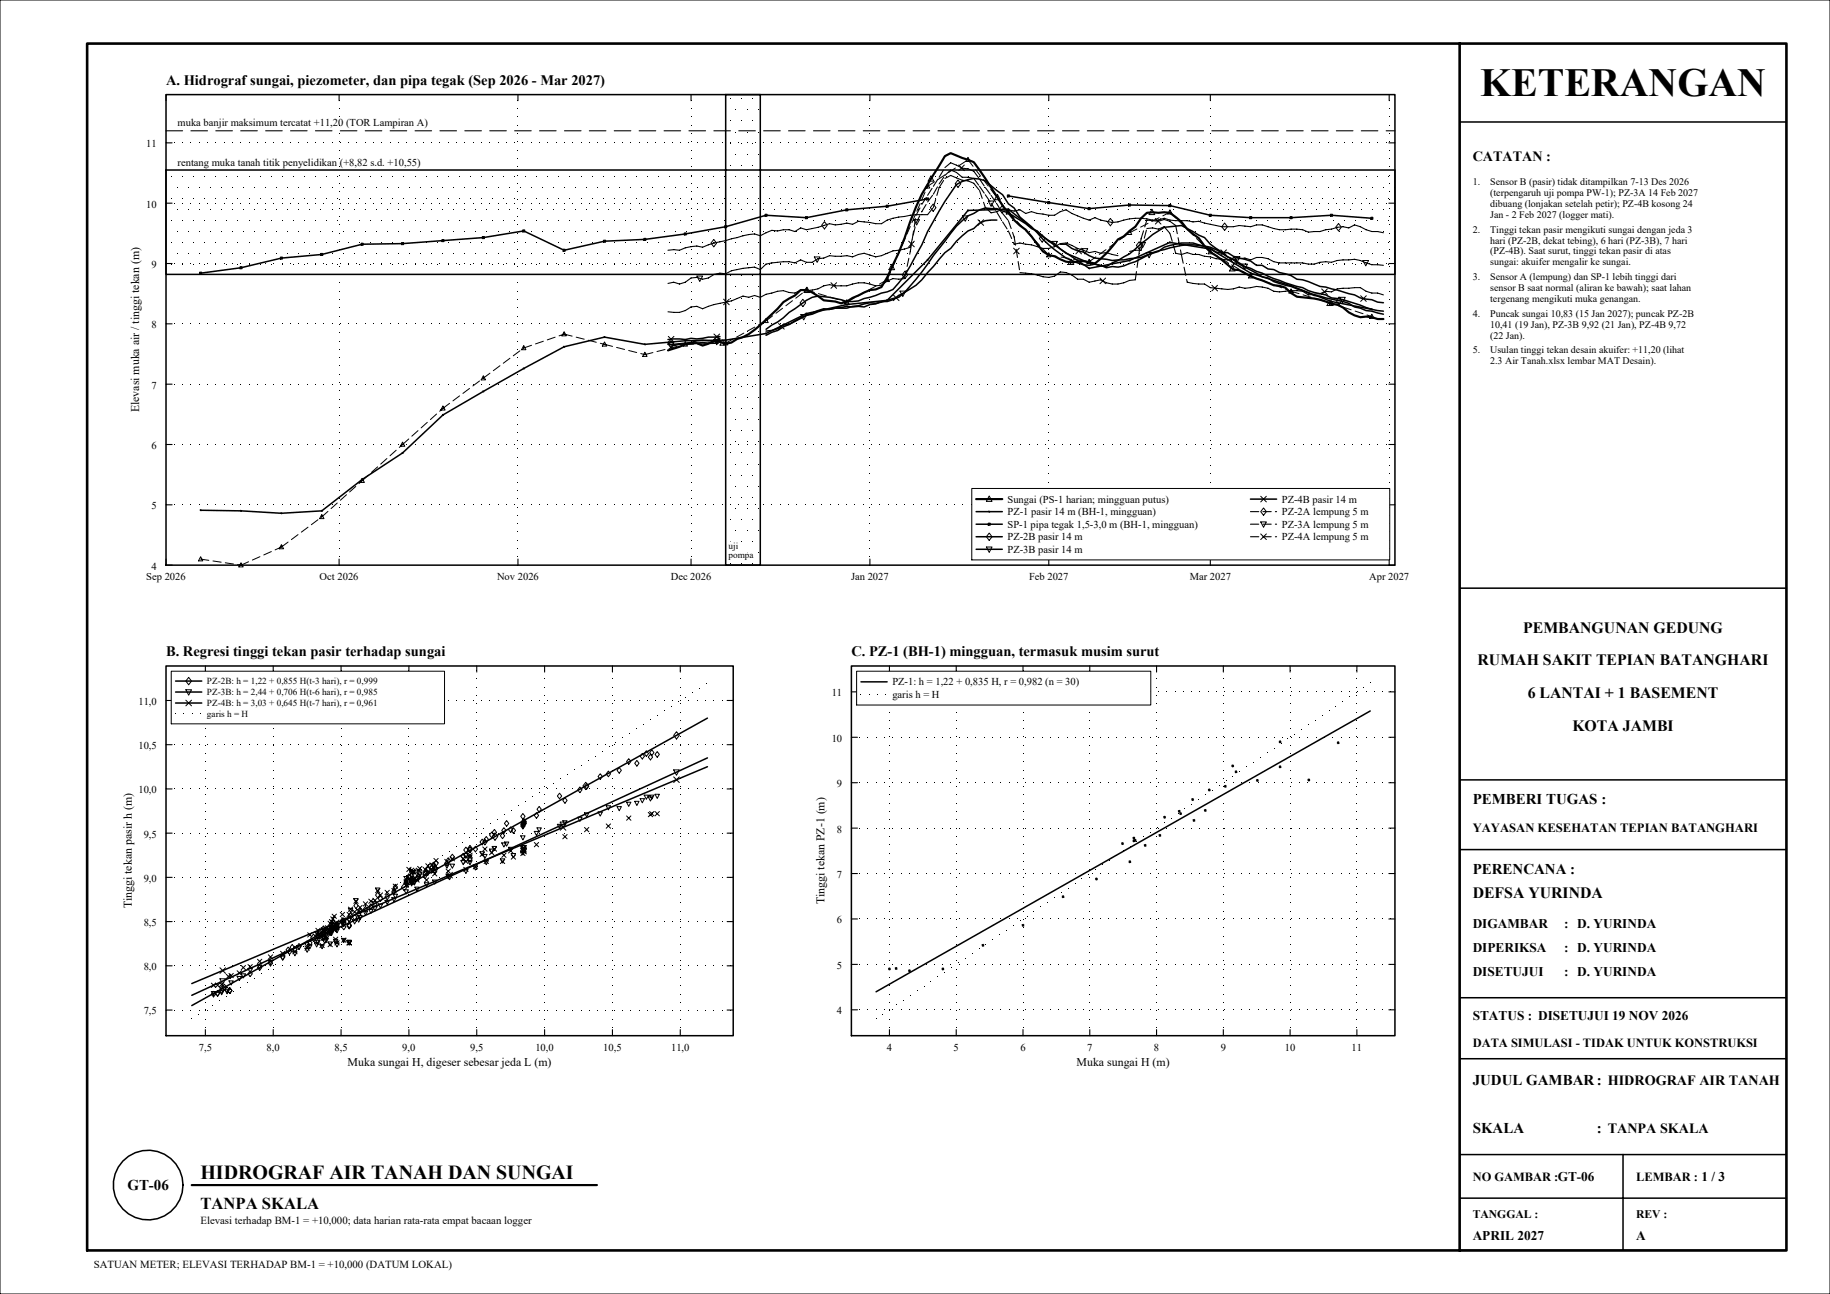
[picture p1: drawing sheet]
<svg xmlns="http://www.w3.org/2000/svg" width="420mm" height="297mm" viewBox="0 0 420 297" stroke-linecap="round" stroke-linejoin="round" font-family="sans-serif">
<defs><g id="words">
<text font-size="9.2" x="339.7" y="22">KETERANGAN</text>
<text font-size="4.6" x="46" y="270.5">HIDROGRAF AIR TANAH DAN SUNGAI</text>
<text font-size="3.8" x="46" y="277.5">TANPA SKALA</text>
<g font-size="3.6">
<text x="349.6" y="145.2">PEMBANGUNAN GEDUNG</text>
<text x="339.1" y="152.7">RUMAH SAKIT TEPIAN BATANGHARI</text>
<text x="350.6" y="160.2">6 LANTAI + 1 BASEMENT</text>
<text x="360.9" y="167.7">KOTA JAMBI</text>
<text x="338" y="206">DEFSA YURINDA</text>
</g>
<g font-size="3.4">
<text x="338" y="184.5">PEMBERI TUGAS :</text>
<text x="338" y="200.5">PERENCANA :</text>
<text x="338" y="249">JUDUL GAMBAR: HIDROGRAF AIR TANAH</text>
<text x="338" y="260">SKALA</text>
<text x="366.5" y="260">: TANPA SKALA</text>
<text x="29.2" y="273.1">GT-06</text>
</g>
<g font-size="3.3">
<text x="38.1" y="19.5">A. Hidrograf sungai, piezometer, dan pipa tegak (Sep 2026 - Mar 2027)</text>
<text x="38.1" y="150.6">B. Regresi tinggi tekan pasir terhadap sungai</text>
<text x="195.4" y="150.6">C. PZ-1 (BH-1) mingguan, termasuk musim surut</text>
</g>
<text font-size="3.2" x="338" y="37">CATATAN :</text>
<g font-size="3.1">
<text x="338" y="213">DIGAMBAR</text>
<text x="359" y="213">: D. YURINDA</text>
<text x="338" y="218.5">DIPERIKSA</text>
<text x="359" y="218.5">: D. YURINDA</text>
<text x="338" y="224">DISETUJUI</text>
<text x="359" y="224">: D. YURINDA</text>
<text x="338" y="234">STATUS : DISETUJUI 19 NOV 2026</text>
<text x="338" y="284.5">APRIL 2027</text>
<text x="375.5" y="284.5">A</text>
</g>
<g font-size="2.9">
<text x="338" y="191">YAYASAN KESEHATAN TEPIAN BATANGHARI</text>
<text x="338" y="240.2">DATA SIMULASI - TIDAK UNTUK KONSTRUKSI</text>
<text x="338" y="271">NO GAMBAR :GT-06</text>
<text x="375.5" y="271">LEMBAR : 1 / 3</text>
</g>
<g font-size="2.7">
<text x="31.9" y="94.7" transform="rotate(-90 31.9 94.7)">Elevasi muka air / tinggi tekan (m)</text>
<text x="30.3" y="208.5" transform="rotate(-90 30.3 208.5)">Tinggi tekan pasir h (m)</text>
<text x="189.2" y="207.6" transform="rotate(-90 189.2 207.6)">Tinggi tekan PZ-1 (m)</text>
<text x="79.8" y="244.7">Muka sungai H, digeser sebesar jeda L (m)</text>
<text x="247.1" y="244.7">Muka sungai H (m)</text>
<text x="338" y="279.5">TANGGAL :</text>
<text x="375.5" y="279.5">REV :</text>
</g>
<g font-size="2.5">
<text x="46" y="281">Elevasi terhadap BM-1 = +10,000; data harian rata-rata empat bacaan logger</text>
<text x="21.5" y="291">SATUAN METER; ELEVASI TERHADAP BM-1 = +10,000 (DATUM LOKAL)</text>
</g>
<g font-size="2.4">
<text x="40.8" y="29">muka banjir maksimum tercatat +11,20 (TOR Lampiran A)</text>
<text x="33.6" y="33.8">11</text>
<text x="40.8" y="38">rentang muka tanah titik penyelidikan (+8,82 s.d. +10,5</text>
<text x="94.5" y="38">5)</text>
<text x="33.6" y="47.7">10</text>
<text x="34.8" y="61.5">9</text>
<text x="34.8" y="75.3">8</text>
<text x="34.8" y="89.2">7</text>
<text x="34.8" y="103">6</text>
<text x="34.8" y="116.9">5</text>
<text x="231.2" y="115.4">Sungai (PS-1 harian; mingguan putus)</text>
<text x="231.2" y="118.2">PZ-1 pasir 14 m (BH-1, mingguan)</text>
<text x="294.2" y="115.4">PZ-4B pasir 14 m</text>
<text x="294.2" y="118.2">PZ-2A lempung 5 m</text>
<text x="231.2" y="121.1">SP-1 pipa tegak 1,5-3,0 m (BH-1, mingguan)</text>
<text x="231.2" y="124">PZ-2B pasir 14 m</text>
<text x="294.2" y="121.1">PZ-3A lempung 5 m</text>
<text x="294.2" y="124">PZ-4A lempung 5 m</text>
<text x="34.8" y="130.7">4</text>
<text x="231.2" y="126.9">PZ-3B pasir 14 m</text>
<text x="33.6" y="133.2">Sep 2026</text>
<text x="73.4" y="133.2">Oct 2026</text>
<text x="114.1" y="133.2">Nov 2026</text>
<text x="153.9" y="133.2">Dec 2026</text>
<text x="195.3" y="133.2">Jan 2027</text>
<text x="236.2" y="133.2">Feb 2027</text>
<text x="273" y="133.2">Mar 2027</text>
<text x="314.2" y="133.2">Apr 2027</text>
<text x="31.8" y="161.8">11,0</text>
<text x="190.9" y="159.8">11</text>
<text x="204.8" y="157.3">PZ-1: h = 1,22 + 0,835 H, r = 0,982 (n = 30)</text>
<text x="204.8" y="160.2">garis h = H</text>
<text x="31.8" y="171.9">10,5</text>
<text x="190.9" y="170.2">10</text>
<text x="31.8" y="182.1">10,0</text>
<text x="192.1" y="180.7">9</text>
<text x="192.1" y="191.1">8</text>
<text x="33" y="192.2">9,5</text>
<text x="33" y="202.4">9,0</text>
<text x="192.1" y="201.5">7</text>
<text x="33" y="212.5">8,5</text>
<text x="192.1" y="211.9">6</text>
<text x="33" y="222.7">8,0</text>
<text x="192.1" y="222.4">5</text>
<text x="33" y="232.8">7,5</text>
<text x="192.1" y="232.8">4</text>
<text x="45.6" y="241.2">7,5</text>
<text x="61.2" y="241.2">8,0</text>
<text x="76.8" y="241.2">8,5</text>
<text x="92.3" y="241.2">9,0</text>
<text x="107.9" y="241.2">9,5</text>
<text x="122.9" y="241.2">10,0</text>
<text x="138.4" y="241.2">10,5</text>
<text x="154" y="241.2">11,0</text>
<text x="203.5" y="241.2">4</text>
<text x="218.9" y="241.2">5</text>
<text x="234.2" y="241.2">6</text>
<text x="249.5" y="241.2">7</text>
<text x="264.8" y="241.2">8</text>
<text x="280.2" y="241.2">9</text>
<text x="294.9" y="241.2">10</text>
<text x="310.2" y="241.2">11</text>
</g>
<g font-size="2.3">
<text x="338" y="42.5">1.</text>
<text x="342" y="42.5">Sensor B (pasir) tidak ditampilkan 7-13 Des 2026</text>
<text x="342" y="45">(terpengaruh uji pompa PW-1); PZ-3A 14 Feb 2027</text>
<text x="342" y="47.5">dibuang (lonjakan setelah petir); PZ-4B kosong 24</text>
<text x="338" y="53.4">2.</text>
<text x="342" y="50">Jan - 2 Feb 2027 (logger mati).</text>
<text x="342" y="53.4">Tinggi tekan pasir mengikuti sungai dengan jeda 3</text>
<text x="342" y="55.9">hari (PZ-2B, dekat tebing), 6 hari (PZ-3B), 7 hari</text>
<text x="342" y="58.4">(PZ-4B). Saat surut, tinggi tekan pasir di atas</text>
<text x="338" y="64.3">3.</text>
<text x="342" y="60.9">sungai: akuifer mengalir ke sungai.</text>
<text x="342" y="64.3">Sensor A (lempung) dan SP-1 lebih tinggi dari</text>
<text x="342" y="66.8">sensor B saat normal (aliran ke bawah); saat lahan</text>
<text x="342" y="69.3">tergenang mengikuti muka genangan.</text>
<text x="338" y="72.7">4.</text>
<text x="342" y="72.7">Puncak sungai 10,83 (15 Jan 2027); puncak PZ-2B</text>
<text x="342" y="75.2">10,41 (19 Jan), PZ-3B 9,92 (21 Jan), PZ-4B 9,72</text>
<text x="342" y="77.7">(22 Jan).</text>
<text x="338" y="81.1">5.</text>
<text x="342" y="81.1">Usulan tinggi tekan desain akuifer: +11,20 (lihat</text>
<text x="342" y="83.6">2.3 Air Tanah.xlsx lembar MAT Desain).</text>
</g>
<g font-size="2.1">
<text x="167.2" y="126.1">uji</text>
<text x="167.2" y="128.1">pomp</text>
<text x="172" y="128.1">a</text>
<text x="47.5" y="157">PZ-2B: h = 1,22 + 0,855 H(t-3 hari), r = 0,999</text>
<text x="47.5" y="159.5">PZ-3B: h = 2,44 + 0,706 H(t-6 hari), r = 0,985</text>
<text x="47.5" y="162.1">PZ-4B: h = 3,03 + 0,645 H(t-7 hari), r = 0,961</text>
<text x="47.5" y="164.6">garis h = H</text>
</g>
</g></defs>
<!-- layer: G-DATA-LATAR -->
<g fill="#000">
<path d="M167.6 37.8h.1v.2h-.1zM167.6 32.8h.1v.1h-.1zM167.6 27.7h.1v.1h-.1zM167.6 22.6h.1v.2h-.1zM168.8 35.3h.2v.2h-.2zM168.8 30.2h.2v.2h-.2zM168.8 25.1h.2v.2h-.2zM170.1 37.8h.2v.2h-.2zM170.1 32.8h.2v.1h-.2zM170.1 27.7h.2v.1h-.2zM170.1 22.6h.2v.2h-.2zM171.4 35.3h.1v.2h-.1z"/>
<path d="M171.4 30.2h.1v.2h-.1zM171.4 25.1h.1v.2h-.1zM172.6 37.8h.2v.2h-.2zM172.6 32.8h.2v.1h-.2zM172.6 27.7h.2v.1h-.2zM172.6 22.6h.2v.2h-.2zM173.9 35.3h.2v.2h-.2zM173.9 30.2h.2v.2h-.2zM173.9 25.1h.2v.2h-.2zM39.3 55.6h.2v.2h-.2zM39.3 50.5h.2v.2h-.2zM39.3 45.5h.2v.1h-.2z"/>
<path d="M39.3 40.4h.2v.1h-.2zM40.6 58.2h.1v.1h-.1zM40.6 53.1h.1v.1h-.1zM40.6 48h.1v.2h-.1zM40.6 42.9h.1v.2h-.1zM41.8 55.6h.2v.2h-.2zM41.8 50.5h.2v.2h-.2zM41.8 45.5h.2v.1h-.2zM41.8 40.4h.2v.1h-.2zM43.1 58.2h.2v.1h-.2zM43.1 53.1h.2v.1h-.2zM43.1 48h.2v.2h-.2z"/>
<path d="M43.1 42.9h.2v.2h-.2zM44.4 55.6h.1v.2h-.1zM44.4 50.5h.1v.2h-.1zM44.4 45.5h.1v.1h-.1zM44.4 40.4h.1v.1h-.1zM45.6 58.2h.2v.1h-.2zM45.6 53.1h.2v.1h-.2zM45.6 48h.2v.2h-.2zM45.6 42.9h.2v.2h-.2zM46.9 55.6h.2v.2h-.2zM46.9 50.5h.2v.2h-.2zM46.9 45.5h.2v.1h-.2z"/>
<path d="M46.9 40.4h.2v.1h-.2zM48.2 58.2h.1v.1h-.1zM48.2 53.1h.1v.1h-.1zM48.2 48h.1v.2h-.1zM48.2 42.9h.1v.2h-.1zM49.4 55.6h.2v.2h-.2zM49.4 50.5h.2v.2h-.2zM49.4 45.5h.2v.1h-.2zM49.4 40.4h.2v.1h-.2zM50.7 58.2h.2v.1h-.2zM50.7 53.1h.2v.1h-.2zM50.7 48h.2v.2h-.2z"/>
<path d="M50.7 42.9h.2v.2h-.2zM52 55.6h.2v.2h-.2zM52 50.5h.2v.2h-.2zM52 45.5h.2v.1h-.2zM52 40.4h.2v.1h-.2zM53.3 58.2h.1v.1h-.1zM53.3 53.1h.1v.1h-.1zM53.3 48h.1v.2h-.1zM53.3 42.9h.1v.2h-.1zM54.5 55.6h.2v.2h-.2zM54.5 50.5h.2v.2h-.2zM54.5 45.5h.2v.1h-.2z"/>
<path d="M54.5 40.4h.2v.1h-.2zM55.8 58.2h.2v.1h-.2zM55.8 53.1h.2v.1h-.2zM55.8 48h.2v.2h-.2zM55.8 42.9h.2v.2h-.2zM57.1 55.6h.1v.2h-.1zM57.1 50.5h.1v.2h-.1zM57.1 45.5h.1v.1h-.1zM57.1 40.4h.1v.1h-.1zM58.3 58.2h.2v.1h-.2zM58.3 53.1h.2v.1h-.2zM58.3 48h.2v.2h-.2z"/>
<path d="M58.3 42.9h.2v.2h-.2zM59.6 55.6h.2v.2h-.2zM59.6 50.5h.2v.2h-.2zM59.6 45.5h.2v.1h-.2zM59.6 40.4h.2v.1h-.2zM60.9 58.2h.1v.1h-.1zM60.9 53.1h.1v.1h-.1zM60.9 48h.1v.2h-.1zM60.9 42.9h.1v.2h-.1zM62.1 55.6h.2v.2h-.2zM62.1 50.5h.2v.2h-.2zM62.1 45.5h.2v.1h-.2z"/>
<path d="M62.1 40.4h.2v.1h-.2zM63.4 58.2h.2v.1h-.2zM63.4 53.1h.2v.1h-.2zM63.4 48h.2v.2h-.2zM63.4 42.9h.2v.2h-.2zM64.7 55.6h.2v.2h-.2zM64.7 50.5h.2v.2h-.2zM64.7 45.5h.2v.1h-.2zM64.7 40.4h.2v.1h-.2zM66 58.2h.1v.1h-.1zM66 53.1h.1v.1h-.1zM66 48h.1v.2h-.1z"/>
<path d="M66 42.9h.1v.2h-.1zM67.2 55.6h.2v.2h-.2zM67.2 50.5h.2v.2h-.2zM67.2 45.5h.2v.1h-.2zM67.2 40.4h.2v.1h-.2zM68.5 58.2h.2v.1h-.2zM68.5 53.1h.2v.1h-.2zM68.5 48h.2v.2h-.2zM68.5 42.9h.2v.2h-.2zM69.8 55.6h.1v.2h-.1zM69.8 50.5h.1v.2h-.1zM69.8 45.5h.1v.1h-.1z"/>
<path d="M69.8 40.4h.1v.1h-.1zM71 58.2h.2v.1h-.2zM71 53.1h.2v.1h-.2zM71 48h.2v.2h-.2zM71 42.9h.2v.2h-.2zM72.3 55.6h.2v.2h-.2zM72.3 50.5h.2v.2h-.2zM72.3 45.5h.2v.1h-.2zM72.3 40.4h.2v.1h-.2zM73.6 58.2h.1v.1h-.1zM73.6 53.1h.1v.1h-.1zM73.6 48h.1v.2h-.1z"/>
<path d="M73.6 42.9h.1v.2h-.1zM74.8 55.6h.2v.2h-.2zM74.8 50.5h.2v.2h-.2zM74.8 45.5h.2v.1h-.2zM74.8 40.4h.2v.1h-.2zM76.1 58.2h.2v.1h-.2zM76.1 53.1h.2v.1h-.2zM76.1 48h.2v.2h-.2zM76.1 42.9h.2v.2h-.2zM77.4 55.6h.2v.2h-.2zM77.4 50.5h.2v.2h-.2zM77.4 45.5h.2v.1h-.2z"/>
<path d="M77.4 40.4h.2v.1h-.2zM78.7 58.2h.1v.1h-.1zM78.7 53.1h.1v.1h-.1zM78.7 48h.1v.2h-.1zM78.7 42.9h.1v.2h-.1zM79.9 55.6h.2v.2h-.2zM79.9 50.5h.2v.2h-.2zM79.9 45.5h.2v.1h-.2zM79.9 40.4h.2v.1h-.2zM81.2 58.2h.2v.1h-.2zM81.2 53.1h.2v.1h-.2zM81.2 48h.2v.2h-.2z"/>
<path d="M81.2 42.9h.2v.2h-.2zM82.5 55.6h.1v.2h-.1zM82.5 50.5h.1v.2h-.1zM82.5 45.5h.1v.1h-.1zM82.5 40.4h.1v.1h-.1zM83.7 58.2h.2v.1h-.2zM83.7 53.1h.2v.1h-.2zM83.7 48h.2v.2h-.2zM83.7 42.9h.2v.2h-.2zM85 55.6h.2v.2h-.2zM85 50.5h.2v.2h-.2zM85 45.5h.2v.1h-.2z"/>
<path d="M85 40.4h.2v.1h-.2zM86.3 58.2h.1v.1h-.1zM86.3 53.1h.1v.1h-.1zM86.3 48h.1v.2h-.1zM86.3 42.9h.1v.2h-.1zM87.5 55.6h.2v.2h-.2zM87.5 50.5h.2v.2h-.2zM87.5 45.5h.2v.1h-.2zM87.5 40.4h.2v.1h-.2zM88.8 58.2h.2v.1h-.2zM88.8 53.1h.2v.1h-.2zM88.8 48h.2v.2h-.2z"/>
<path d="M88.8 42.9h.2v.2h-.2zM90.1 55.6h.2v.2h-.2zM90.1 50.5h.2v.2h-.2zM90.1 45.5h.2v.1h-.2zM90.1 40.4h.2v.1h-.2zM91.4 58.2h.1v.1h-.1zM91.4 53.1h.1v.1h-.1zM91.4 48h.1v.2h-.1zM91.4 42.9h.1v.2h-.1zM92.6 55.6h.2v.2h-.2zM92.6 50.5h.2v.2h-.2zM92.6 45.5h.2v.1h-.2z"/>
<path d="M92.6 40.4h.2v.1h-.2zM93.9 58.2h.2v.1h-.2zM93.9 53.1h.2v.1h-.2zM93.9 48h.2v.2h-.2zM93.9 42.9h.2v.2h-.2zM95.2 55.6h.1v.2h-.1zM95.2 50.5h.1v.2h-.1zM95.2 45.5h.1v.1h-.1zM95.2 40.4h.1v.1h-.1zM96.4 58.2h.2v.1h-.2zM96.4 53.1h.2v.1h-.2zM96.4 48h.2v.2h-.2z"/>
<path d="M96.4 42.9h.2v.2h-.2zM97.7 55.6h.2v.2h-.2zM97.7 50.5h.2v.2h-.2zM97.7 45.5h.2v.1h-.2zM97.7 40.4h.2v.1h-.2zM99 58.2h.1v.1h-.1zM99 53.1h.1v.1h-.1zM99 48h.1v.2h-.1zM99 42.9h.1v.2h-.1zM100.2 55.6h.2v.2h-.2zM100.2 50.5h.2v.2h-.2zM100.2 45.5h.2v.1h-.2z"/>
<path d="M100.2 40.4h.2v.1h-.2zM101.5 58.2h.2v.1h-.2zM101.5 53.1h.2v.1h-.2zM101.5 48h.2v.2h-.2zM101.5 42.9h.2v.2h-.2zM102.8 55.6h.2v.2h-.2zM102.8 50.5h.2v.2h-.2zM102.8 45.5h.2v.1h-.2zM102.8 40.4h.2v.1h-.2zM104.1 58.2h.1v.1h-.1zM104.1 53.1h.1v.1h-.1zM104.1 48h.1v.2h-.1z"/>
<path d="M104.1 42.9h.1v.2h-.1zM105.3 55.6h.2v.2h-.2zM105.3 50.5h.2v.2h-.2zM105.3 45.5h.2v.1h-.2zM105.3 40.4h.2v.1h-.2zM106.6 58.2h.2v.1h-.2zM106.6 53.1h.2v.1h-.2zM106.6 48h.2v.2h-.2zM106.6 42.9h.2v.2h-.2zM107.9 55.6h.1v.2h-.1zM107.9 50.5h.1v.2h-.1zM107.9 45.5h.1v.1h-.1z"/>
<path d="M107.9 40.4h.1v.1h-.1zM109.1 58.2h.2v.1h-.2zM109.1 53.1h.2v.1h-.2zM109.1 48h.2v.2h-.2zM109.1 42.9h.2v.2h-.2zM110.4 55.6h.2v.2h-.2zM110.4 50.5h.2v.2h-.2zM110.4 45.5h.2v.1h-.2zM110.4 40.4h.2v.1h-.2zM111.7 58.2h.1v.1h-.1zM111.7 53.1h.1v.1h-.1zM111.7 48h.1v.2h-.1z"/>
<path d="M111.7 42.9h.1v.2h-.1zM112.9 55.6h.2v.2h-.2zM112.9 50.5h.2v.2h-.2zM112.9 45.5h.2v.1h-.2zM112.9 40.4h.2v.1h-.2zM114.2 58.2h.2v.1h-.2zM114.2 53.1h.2v.1h-.2zM114.2 48h.2v.2h-.2zM114.2 42.9h.2v.2h-.2zM115.5 55.6h.2v.2h-.2zM115.5 50.5h.2v.2h-.2zM115.5 45.5h.2v.1h-.2z"/>
<path d="M115.5 40.4h.2v.1h-.2zM116.8 58.2h.1v.1h-.1zM116.8 53.1h.1v.1h-.1zM116.8 48h.1v.2h-.1zM116.8 42.9h.1v.2h-.1zM118 55.6h.2v.2h-.2zM118 50.5h.2v.2h-.2zM118 45.5h.2v.1h-.2zM118 40.4h.2v.1h-.2zM119.3 58.2h.2v.1h-.2zM119.3 53.1h.2v.1h-.2zM119.3 48h.2v.2h-.2z"/>
<path d="M119.3 42.9h.2v.2h-.2zM120.6 55.6h.1v.2h-.1zM120.6 50.5h.1v.2h-.1zM120.6 45.5h.1v.1h-.1zM120.6 40.4h.1v.1h-.1zM121.8 58.2h.2v.1h-.2zM121.8 53.1h.2v.1h-.2zM121.8 48h.2v.2h-.2zM121.8 42.9h.2v.2h-.2zM123.1 55.6h.2v.2h-.2zM123.1 50.5h.2v.2h-.2zM123.1 45.5h.2v.1h-.2z"/>
<path d="M123.1 40.4h.2v.1h-.2zM124.4 58.2h.1v.1h-.1zM124.4 53.1h.1v.1h-.1zM124.4 48h.1v.2h-.1zM124.4 42.9h.1v.2h-.1zM125.6 55.6h.2v.2h-.2zM125.6 50.5h.2v.2h-.2zM125.6 45.5h.2v.1h-.2zM125.6 40.4h.2v.1h-.2zM126.9 58.2h.2v.1h-.2zM126.9 53.1h.2v.1h-.2zM126.9 48h.2v.2h-.2z"/>
<path d="M126.9 42.9h.2v.2h-.2zM128.2 55.6h.2v.2h-.2zM128.2 50.5h.2v.2h-.2zM128.2 45.5h.2v.1h-.2zM128.2 40.4h.2v.1h-.2zM129.5 58.2h.1v.1h-.1zM129.5 53.1h.1v.1h-.1zM129.5 48h.1v.2h-.1zM129.5 42.9h.1v.2h-.1zM130.7 55.6h.2v.2h-.2zM130.7 50.5h.2v.2h-.2zM130.7 45.5h.2v.1h-.2z"/>
<path d="M130.7 40.4h.2v.1h-.2zM132 58.2h.2v.1h-.2zM132 53.1h.2v.1h-.2zM132 48h.2v.2h-.2zM132 42.9h.2v.2h-.2zM133.3 55.6h.1v.2h-.1zM133.3 50.5h.1v.2h-.1zM133.3 45.5h.1v.1h-.1zM133.3 40.4h.1v.1h-.1zM134.5 58.2h.2v.1h-.2zM134.5 53.1h.2v.1h-.2zM134.5 48h.2v.2h-.2z"/>
<path d="M134.5 42.9h.2v.2h-.2zM135.8 55.6h.2v.2h-.2zM135.8 50.5h.2v.2h-.2zM135.8 45.5h.2v.1h-.2zM135.8 40.4h.2v.1h-.2zM137.1 58.2h.1v.1h-.1zM137.1 53.1h.1v.1h-.1zM137.1 48h.1v.2h-.1zM137.1 42.9h.1v.2h-.1zM138.3 55.6h.2v.2h-.2zM138.3 50.5h.2v.2h-.2zM138.3 45.5h.2v.1h-.2z"/>
<path d="M138.3 40.4h.2v.1h-.2zM139.6 58.2h.2v.1h-.2zM139.6 53.1h.2v.1h-.2zM139.6 48h.2v.2h-.2zM139.6 42.9h.2v.2h-.2zM140.9 55.6h.2v.2h-.2zM140.9 50.5h.2v.2h-.2zM140.9 45.5h.2v.1h-.2zM140.9 40.4h.2v.1h-.2zM142.2 58.2h.1v.1h-.1zM142.2 53.1h.1v.1h-.1zM142.2 48h.1v.2h-.1z"/>
<path d="M142.2 42.9h.1v.2h-.1zM143.4 55.6h.2v.2h-.2zM143.4 50.5h.2v.2h-.2zM143.4 45.5h.2v.1h-.2zM143.4 40.4h.2v.1h-.2zM144.7 58.2h.2v.1h-.2zM144.7 53.1h.2v.1h-.2zM144.7 48h.2v.2h-.2zM144.7 42.9h.2v.2h-.2zM146 55.6h.1v.2h-.1zM146 50.5h.1v.2h-.1zM146 45.5h.1v.1h-.1z"/>
<path d="M146 40.4h.1v.1h-.1zM147.2 58.2h.2v.1h-.2zM147.2 53.1h.2v.1h-.2zM147.2 48h.2v.2h-.2zM147.2 42.9h.2v.2h-.2zM148.5 55.6h.2v.2h-.2zM148.5 50.5h.2v.2h-.2zM148.5 45.5h.2v.1h-.2zM148.5 40.4h.2v.1h-.2zM149.8 58.2h.1v.1h-.1zM149.8 53.1h.1v.1h-.1zM149.8 48h.1v.2h-.1z"/>
<path d="M149.8 42.9h.1v.2h-.1zM151 55.6h.2v.2h-.2zM151 50.5h.2v.2h-.2zM151 45.5h.2v.1h-.2zM151 40.4h.2v.1h-.2zM152.3 58.2h.2v.1h-.2zM152.3 53.1h.2v.1h-.2zM152.3 48h.2v.2h-.2zM152.3 42.9h.2v.2h-.2zM153.6 55.6h.2v.2h-.2zM153.6 50.5h.2v.2h-.2zM153.6 45.5h.2v.1h-.2z"/>
<path d="M153.6 40.4h.2v.1h-.2zM154.9 58.2h.1v.1h-.1zM154.9 53.1h.1v.1h-.1zM154.9 48h.1v.2h-.1zM154.9 42.9h.1v.2h-.1zM156.1 55.6h.2v.2h-.2zM156.1 50.5h.2v.2h-.2zM156.1 45.5h.2v.1h-.2zM156.1 40.4h.2v.1h-.2zM157.4 58.2h.2v.1h-.2zM157.4 53.1h.2v.1h-.2zM157.4 48h.2v.2h-.2z"/>
<path d="M157.4 42.9h.2v.2h-.2zM158.7 55.6h.1v.2h-.1zM158.7 50.5h.1v.2h-.1zM158.7 45.5h.1v.1h-.1zM158.7 40.4h.1v.1h-.1zM159.9 58.2h.2v.1h-.2zM159.9 53.1h.2v.1h-.2zM159.9 48h.2v.2h-.2zM159.9 42.9h.2v.2h-.2zM161.2 55.6h.2v.2h-.2zM161.2 50.5h.2v.2h-.2zM161.2 45.5h.2v.1h-.2z"/>
<path d="M161.2 40.4h.2v.1h-.2zM162.5 58.2h.1v.1h-.1zM162.5 53.1h.1v.1h-.1zM162.5 48h.1v.2h-.1zM162.5 42.9h.1v.2h-.1zM163.7 55.6h.2v.2h-.2zM163.7 50.5h.2v.2h-.2zM163.7 45.5h.2v.1h-.2zM163.7 40.4h.2v.1h-.2zM165 58.2h.2v.1h-.2zM165 53.1h.2v.1h-.2zM165 48h.2v.2h-.2z"/>
<path d="M165 42.9h.2v.2h-.2zM166.3 55.6h.2v.2h-.2zM166.3 50.5h.2v.2h-.2zM166.3 45.5h.2v.1h-.2zM166.3 40.4h.2v.1h-.2zM167.6 58.2h.1v.1h-.1zM167.6 53.1h.1v.1h-.1zM167.6 48h.1v.2h-.1zM167.6 42.9h.1v.2h-.1zM168.8 55.6h.2v.2h-.2zM168.8 50.5h.2v.2h-.2zM168.8 45.5h.2v.1h-.2z"/>
<path d="M168.8 40.4h.2v.1h-.2zM170.1 58.2h.2v.1h-.2zM170.1 53.1h.2v.1h-.2zM170.1 48h.2v.2h-.2zM170.1 42.9h.2v.2h-.2zM171.4 55.6h.1v.2h-.1zM171.4 50.5h.1v.2h-.1zM171.4 45.5h.1v.1h-.1zM171.4 40.4h.1v.1h-.1zM172.6 58.2h.2v.1h-.2zM172.6 53.1h.2v.1h-.2zM172.6 48h.2v.2h-.2z"/>
<path d="M172.6 42.9h.2v.2h-.2zM173.9 55.6h.2v.2h-.2zM173.9 50.5h.2v.2h-.2zM173.9 45.5h.2v.1h-.2zM173.9 40.4h.2v.1h-.2zM175.2 58.2h.1v.1h-.1zM175.2 53.1h.1v.1h-.1zM175.2 48h.1v.2h-.1zM175.2 42.9h.1v.2h-.1zM176.4 55.6h.2v.2h-.2zM176.4 50.5h.2v.2h-.2zM176.4 45.5h.2v.1h-.2z"/>
<path d="M176.4 40.4h.2v.1h-.2zM177.7 58.2h.2v.1h-.2zM177.7 53.1h.2v.1h-.2zM177.7 48h.2v.2h-.2zM177.7 42.9h.2v.2h-.2zM179 55.6h.2v.2h-.2zM179 50.5h.2v.2h-.2zM179 45.5h.2v.1h-.2zM179 40.4h.2v.1h-.2zM180.3 58.2h.1v.1h-.1zM180.3 53.1h.1v.1h-.1zM180.3 48h.1v.2h-.1z"/>
<path d="M180.3 42.9h.1v.2h-.1zM181.5 55.6h.2v.2h-.2zM181.5 50.5h.2v.2h-.2zM181.5 45.5h.2v.1h-.2zM181.5 40.4h.2v.1h-.2zM182.8 58.2h.2v.1h-.2zM182.8 53.1h.2v.1h-.2zM182.8 48h.2v.2h-.2zM182.8 42.9h.2v.2h-.2zM184.1 55.6h.1v.2h-.1zM184.1 50.5h.1v.2h-.1zM184.1 45.5h.1v.1h-.1z"/>
<path d="M184.1 40.4h.1v.1h-.1zM185.3 58.2h.2v.1h-.2zM185.3 53.1h.2v.1h-.2zM185.3 48h.2v.2h-.2zM185.3 42.9h.2v.2h-.2zM186.6 55.6h.2v.2h-.2zM186.6 50.5h.2v.2h-.2zM186.6 45.5h.2v.1h-.2zM186.6 40.4h.2v.1h-.2zM187.9 58.2h.1v.1h-.1zM187.9 53.1h.1v.1h-.1zM187.9 48h.1v.2h-.1z"/>
<path d="M187.9 42.9h.1v.2h-.1zM189.1 55.6h.2v.2h-.2zM189.1 50.5h.2v.2h-.2zM189.1 45.5h.2v.1h-.2zM189.1 40.4h.2v.1h-.2zM190.4 58.2h.2v.1h-.2zM190.4 53.1h.2v.1h-.2zM190.4 48h.2v.2h-.2zM190.4 42.9h.2v.2h-.2zM191.7 55.6h.2v.2h-.2zM191.7 50.5h.2v.2h-.2zM191.7 45.5h.2v.1h-.2z"/>
<path d="M191.7 40.4h.2v.1h-.2zM193 58.2h.1v.1h-.1zM193 53.1h.1v.1h-.1zM193 48h.1v.2h-.1zM193 42.9h.1v.2h-.1zM194.2 55.6h.2v.2h-.2zM194.2 50.5h.2v.2h-.2zM194.2 45.5h.2v.1h-.2zM194.2 40.4h.2v.1h-.2zM195.5 58.2h.2v.1h-.2zM195.5 53.1h.2v.1h-.2zM195.5 48h.2v.2h-.2z"/>
<path d="M195.5 42.9h.2v.2h-.2zM196.8 55.6h.1v.2h-.1zM196.8 50.5h.1v.2h-.1zM196.8 45.5h.1v.1h-.1zM196.8 40.4h.1v.1h-.1zM198 58.2h.2v.1h-.2zM198 53.1h.2v.1h-.2zM198 48h.2v.2h-.2zM198 42.9h.2v.2h-.2zM199.3 55.6h.2v.2h-.2zM199.3 50.5h.2v.2h-.2zM199.3 45.5h.2v.1h-.2z"/>
<path d="M199.3 40.4h.2v.1h-.2zM200.6 58.2h.1v.1h-.1zM200.6 53.1h.1v.1h-.1zM200.6 48h.1v.2h-.1zM200.6 42.9h.1v.2h-.1zM201.8 55.6h.2v.2h-.2zM201.8 50.5h.2v.2h-.2zM201.8 45.5h.2v.1h-.2zM201.8 40.4h.2v.1h-.2zM203.1 58.2h.2v.1h-.2zM203.1 53.1h.2v.1h-.2zM203.1 48h.2v.2h-.2z"/>
<path d="M203.1 42.9h.2v.2h-.2zM204.4 55.6h.2v.2h-.2zM204.4 50.5h.2v.2h-.2zM204.4 45.5h.2v.1h-.2zM204.4 40.4h.2v.1h-.2zM205.7 58.2h.1v.1h-.1zM205.7 53.1h.1v.1h-.1zM205.7 48h.1v.2h-.1zM205.7 42.9h.1v.2h-.1zM206.9 55.6h.2v.2h-.2zM206.9 50.5h.2v.2h-.2zM206.9 45.5h.2v.1h-.2z"/>
<path d="M206.9 40.4h.2v.1h-.2zM208.2 58.2h.2v.1h-.2zM208.2 53.1h.2v.1h-.2zM208.2 48h.2v.2h-.2zM208.2 42.9h.2v.2h-.2zM209.5 55.6h.1v.2h-.1zM209.5 50.5h.1v.2h-.1zM209.5 45.5h.1v.1h-.1zM209.5 40.4h.1v.1h-.1zM210.7 58.2h.2v.1h-.2zM210.7 53.1h.2v.1h-.2zM210.7 48h.2v.2h-.2z"/>
<path d="M210.7 42.9h.2v.2h-.2zM212 55.6h.2v.2h-.2zM212 50.5h.2v.2h-.2zM212 45.5h.2v.1h-.2zM212 40.4h.2v.1h-.2zM213.3 58.2h.1v.1h-.1zM213.3 53.1h.1v.1h-.1zM213.3 48h.1v.2h-.1zM213.3 42.9h.1v.2h-.1zM214.5 55.6h.2v.2h-.2zM214.5 50.5h.2v.2h-.2zM214.5 45.5h.2v.1h-.2z"/>
<path d="M214.5 40.4h.2v.1h-.2zM215.8 58.2h.2v.1h-.2zM215.8 53.1h.2v.1h-.2zM215.8 48h.2v.2h-.2zM215.8 42.9h.2v.2h-.2zM217.1 55.6h.2v.2h-.2zM217.1 50.5h.2v.2h-.2zM217.1 45.5h.2v.1h-.2zM217.1 40.4h.2v.1h-.2zM218.4 58.2h.1v.1h-.1zM218.4 53.1h.1v.1h-.1zM218.4 48h.1v.2h-.1z"/>
<path d="M218.4 42.9h.1v.2h-.1zM219.6 55.6h.2v.2h-.2zM219.6 50.5h.2v.2h-.2zM219.6 45.5h.2v.1h-.2zM219.6 40.4h.2v.1h-.2zM220.9 58.2h.2v.1h-.2zM220.9 53.1h.2v.1h-.2zM220.9 48h.2v.2h-.2zM220.9 42.9h.2v.2h-.2zM222.2 55.6h.1v.2h-.1zM222.2 50.5h.1v.2h-.1zM222.2 45.5h.1v.1h-.1z"/>
<path d="M222.2 40.4h.1v.1h-.1zM223.4 58.2h.2v.1h-.2zM223.4 53.1h.2v.1h-.2zM223.4 48h.2v.2h-.2zM223.4 42.9h.2v.2h-.2zM224.7 55.6h.2v.2h-.2zM224.7 50.5h.2v.2h-.2zM224.7 45.5h.2v.1h-.2zM224.7 40.4h.2v.1h-.2zM226 58.2h.1v.1h-.1zM226 53.1h.1v.1h-.1zM226 48h.1v.2h-.1z"/>
<path d="M226 42.9h.1v.2h-.1zM227.2 55.6h.2v.2h-.2zM227.2 50.5h.2v.2h-.2zM227.2 45.5h.2v.1h-.2zM227.2 40.4h.2v.1h-.2zM228.5 58.2h.2v.1h-.2zM228.5 53.1h.2v.1h-.2zM228.5 48h.2v.2h-.2zM228.5 42.9h.2v.2h-.2zM229.8 55.6h.2v.2h-.2zM229.8 50.5h.2v.2h-.2zM229.8 45.5h.2v.1h-.2z"/>
<path d="M229.8 40.4h.2v.1h-.2zM231.1 58.2h.1v.1h-.1zM231.1 53.1h.1v.1h-.1zM231.1 48h.1v.2h-.1zM231.1 42.9h.1v.2h-.1zM232.3 55.6h.2v.2h-.2zM232.3 50.5h.2v.2h-.2zM232.3 45.5h.2v.1h-.2zM232.3 40.4h.2v.1h-.2zM233.6 58.2h.2v.1h-.2zM233.6 53.1h.2v.1h-.2zM233.6 48h.2v.2h-.2z"/>
<path d="M233.6 42.9h.2v.2h-.2zM234.9 55.6h.1v.2h-.1zM234.9 50.5h.1v.2h-.1zM234.9 45.5h.1v.1h-.1zM234.9 40.4h.1v.1h-.1zM236.1 58.2h.2v.1h-.2zM236.1 53.1h.2v.1h-.2zM236.1 48h.2v.2h-.2zM236.1 42.9h.2v.2h-.2zM237.4 55.6h.2v.2h-.2zM237.4 50.5h.2v.2h-.2zM237.4 45.5h.2v.1h-.2z"/>
<path d="M237.4 40.4h.2v.1h-.2zM238.7 58.2h.1v.1h-.1zM238.7 53.1h.1v.1h-.1zM238.7 48h.1v.2h-.1zM238.7 42.9h.1v.2h-.1zM239.9 55.6h.2v.2h-.2zM239.9 50.5h.2v.2h-.2zM239.9 45.5h.2v.1h-.2zM239.9 40.4h.2v.1h-.2zM241.2 58.2h.2v.1h-.2zM241.2 53.1h.2v.1h-.2zM241.2 48h.2v.2h-.2z"/>
<path d="M241.2 42.9h.2v.2h-.2zM242.5 55.6h.2v.2h-.2zM242.5 50.5h.2v.2h-.2zM242.5 45.5h.2v.1h-.2zM242.5 40.4h.2v.1h-.2zM243.8 58.2h.1v.1h-.1zM243.8 53.1h.1v.1h-.1zM243.8 48h.1v.2h-.1zM243.8 42.9h.1v.2h-.1zM245 55.6h.2v.2h-.2zM245 50.5h.2v.2h-.2zM245 45.5h.2v.1h-.2z"/>
<path d="M245 40.4h.2v.1h-.2zM246.3 58.2h.2v.1h-.2zM246.3 53.1h.2v.1h-.2zM246.3 48h.2v.2h-.2zM246.3 42.9h.2v.2h-.2zM247.6 55.6h.1v.2h-.1zM247.6 50.5h.1v.2h-.1zM247.6 45.5h.1v.1h-.1zM247.6 40.4h.1v.1h-.1zM248.8 58.2h.2v.1h-.2zM248.8 53.1h.2v.1h-.2zM248.8 48h.2v.2h-.2z"/>
<path d="M248.8 42.9h.2v.2h-.2zM250.1 55.6h.2v.2h-.2zM250.1 50.5h.2v.2h-.2zM250.1 45.5h.2v.1h-.2zM250.1 40.4h.2v.1h-.2zM251.4 58.2h.1v.1h-.1zM251.4 53.1h.1v.1h-.1zM251.4 48h.1v.2h-.1zM251.4 42.9h.1v.2h-.1zM252.6 55.6h.2v.2h-.2zM252.6 50.5h.2v.2h-.2zM252.6 45.5h.2v.1h-.2z"/>
<path d="M252.6 40.4h.2v.1h-.2zM253.9 58.2h.2v.1h-.2zM253.9 53.1h.2v.1h-.2zM253.9 48h.2v.2h-.2zM253.9 42.9h.2v.2h-.2zM255.2 55.6h.2v.2h-.2zM255.2 50.5h.2v.2h-.2zM255.2 45.5h.2v.1h-.2zM255.2 40.4h.2v.1h-.2zM256.5 58.2h.1v.1h-.1zM256.5 53.1h.1v.1h-.1zM256.5 48h.1v.2h-.1z"/>
<path d="M256.5 42.9h.1v.2h-.1zM257.7 55.6h.2v.2h-.2zM257.7 50.5h.2v.2h-.2zM257.7 45.5h.2v.1h-.2zM257.7 40.4h.2v.1h-.2zM259 58.2h.2v.1h-.2zM259 53.1h.2v.1h-.2zM259 48h.2v.2h-.2zM259 42.9h.2v.2h-.2zM260.3 55.6h.1v.2h-.1zM260.3 50.5h.1v.2h-.1zM260.3 45.5h.1v.1h-.1z"/>
<path d="M260.3 40.4h.1v.1h-.1zM261.5 58.2h.2v.1h-.2zM261.5 53.1h.2v.1h-.2zM261.5 48h.2v.2h-.2zM261.5 42.9h.2v.2h-.2zM262.8 55.6h.2v.2h-.2zM262.8 50.5h.2v.2h-.2zM262.8 45.5h.2v.1h-.2zM262.8 40.4h.2v.1h-.2zM264.1 58.2h.1v.1h-.1zM264.1 53.1h.1v.1h-.1zM264.1 48h.1v.2h-.1z"/>
<path d="M264.1 42.9h.1v.2h-.1zM265.3 55.6h.2v.2h-.2zM265.3 50.5h.2v.2h-.2zM265.3 45.5h.2v.1h-.2zM265.3 40.4h.2v.1h-.2zM266.6 58.2h.2v.1h-.2zM266.6 53.1h.2v.1h-.2zM266.6 48h.2v.2h-.2zM266.6 42.9h.2v.2h-.2zM267.9 55.6h.2v.2h-.2zM267.9 50.5h.2v.2h-.2zM267.9 45.5h.2v.1h-.2z"/>
<path d="M267.9 40.4h.2v.1h-.2zM269.2 58.2h.1v.1h-.1zM269.2 53.1h.1v.1h-.1zM269.2 48h.1v.2h-.1zM269.2 42.9h.1v.2h-.1zM270.4 55.6h.2v.2h-.2zM270.4 50.5h.2v.2h-.2zM270.4 45.5h.2v.1h-.2zM270.4 40.4h.2v.1h-.2zM271.7 58.2h.2v.1h-.2zM271.7 53.1h.2v.1h-.2zM271.7 48h.2v.2h-.2z"/>
<path d="M271.7 42.9h.2v.2h-.2zM273 55.6h.1v.2h-.1zM273 50.5h.1v.2h-.1zM273 45.5h.1v.1h-.1zM273 40.4h.1v.1h-.1zM274.2 58.2h.2v.1h-.2zM274.2 53.1h.2v.1h-.2zM274.2 48h.2v.2h-.2zM274.2 42.9h.2v.2h-.2zM275.5 55.6h.2v.2h-.2zM275.5 50.5h.2v.2h-.2zM275.5 45.5h.2v.1h-.2z"/>
<path d="M275.5 40.4h.2v.1h-.2zM276.8 58.2h.1v.1h-.1zM276.8 53.1h.1v.1h-.1zM276.8 48h.1v.2h-.1zM276.8 42.9h.1v.2h-.1zM278 55.6h.2v.2h-.2zM278 50.5h.2v.2h-.2zM278 45.5h.2v.1h-.2zM278 40.4h.2v.1h-.2zM279.3 58.2h.2v.1h-.2zM279.3 53.1h.2v.1h-.2zM279.3 48h.2v.2h-.2z"/>
<path d="M279.3 42.9h.2v.2h-.2zM280.6 55.6h.2v.2h-.2zM280.6 50.5h.2v.2h-.2zM280.6 45.5h.2v.1h-.2zM280.6 40.4h.2v.1h-.2zM281.9 58.2h.1v.1h-.1zM281.9 53.1h.1v.1h-.1zM281.9 48h.1v.2h-.1zM281.9 42.9h.1v.2h-.1zM283.1 55.6h.2v.2h-.2zM283.1 50.5h.2v.2h-.2zM283.1 45.5h.2v.1h-.2z"/>
<path d="M283.1 40.4h.2v.1h-.2zM284.4 58.2h.2v.1h-.2zM284.4 53.1h.2v.1h-.2zM284.4 48h.2v.2h-.2zM284.4 42.9h.2v.2h-.2zM285.7 55.6h.1v.2h-.1zM285.7 50.5h.1v.2h-.1zM285.7 45.5h.1v.1h-.1zM285.7 40.4h.1v.1h-.1zM286.9 58.2h.2v.1h-.2zM286.9 53.1h.2v.1h-.2zM286.9 48h.2v.2h-.2z"/>
<path d="M286.9 42.9h.2v.2h-.2zM288.2 55.6h.2v.2h-.2zM288.2 50.5h.2v.2h-.2zM288.2 45.5h.2v.1h-.2zM288.2 40.4h.2v.1h-.2zM289.5 58.2h.1v.1h-.1zM289.5 53.1h.1v.1h-.1zM289.5 48h.1v.2h-.1zM289.5 42.9h.1v.2h-.1zM290.7 55.6h.2v.2h-.2zM290.7 50.5h.2v.2h-.2zM290.7 45.5h.2v.1h-.2z"/>
<path d="M290.7 40.4h.2v.1h-.2zM292 58.2h.2v.1h-.2zM292 53.1h.2v.1h-.2zM292 48h.2v.2h-.2zM292 42.9h.2v.2h-.2zM293.3 55.6h.2v.2h-.2zM293.3 50.5h.2v.2h-.2zM293.3 45.5h.2v.1h-.2zM293.3 40.4h.2v.1h-.2zM294.6 58.2h.1v.1h-.1zM294.6 53.1h.1v.1h-.1zM294.6 48h.1v.2h-.1z"/>
<path d="M294.6 42.9h.1v.2h-.1zM295.8 55.6h.2v.2h-.2zM295.8 50.5h.2v.2h-.2zM295.8 45.5h.2v.1h-.2zM295.8 40.4h.2v.1h-.2zM297.1 58.2h.2v.1h-.2zM297.1 53.1h.2v.1h-.2zM297.1 48h.2v.2h-.2zM297.1 42.9h.2v.2h-.2zM298.4 55.6h.1v.2h-.1zM298.4 50.5h.1v.2h-.1zM298.4 45.5h.1v.1h-.1z"/>
<path d="M298.4 40.4h.1v.1h-.1zM299.6 58.2h.2v.1h-.2zM299.6 53.1h.2v.1h-.2zM299.6 48h.2v.2h-.2zM299.6 42.9h.2v.2h-.2zM300.9 55.6h.2v.2h-.2zM300.9 50.5h.2v.2h-.2zM300.9 45.5h.2v.1h-.2zM300.9 40.4h.2v.1h-.2zM302.2 58.2h.1v.1h-.1zM302.2 53.1h.1v.1h-.1zM302.2 48h.1v.2h-.1z"/>
<path d="M302.2 42.9h.1v.2h-.1zM303.4 55.6h.2v.2h-.2zM303.4 50.5h.2v.2h-.2zM303.4 45.5h.2v.1h-.2zM303.4 40.4h.2v.1h-.2zM304.7 58.2h.2v.1h-.2zM304.7 53.1h.2v.1h-.2zM304.7 48h.2v.2h-.2zM304.7 42.9h.2v.2h-.2zM306 55.6h.2v.2h-.2zM306 50.5h.2v.2h-.2zM306 45.5h.2v.1h-.2z"/>
<path d="M306 40.4h.2v.1h-.2zM307.3 58.2h.1v.1h-.1zM307.3 53.1h.1v.1h-.1zM307.3 48h.1v.2h-.1zM307.3 42.9h.1v.2h-.1zM308.5 55.6h.2v.2h-.2zM308.5 50.5h.2v.2h-.2zM308.5 45.5h.2v.1h-.2zM308.5 40.4h.2v.1h-.2zM309.8 58.2h.2v.1h-.2zM309.8 53.1h.2v.1h-.2zM309.8 48h.2v.2h-.2z"/>
<path d="M309.8 42.9h.2v.2h-.2zM311.1 55.6h.1v.2h-.1zM311.1 50.5h.1v.2h-.1zM311.1 45.5h.1v.1h-.1zM311.1 40.4h.1v.1h-.1zM312.3 58.2h.2v.1h-.2zM312.3 53.1h.2v.1h-.2zM312.3 48h.2v.2h-.2zM312.3 42.9h.2v.2h-.2zM313.6 55.6h.2v.2h-.2zM313.6 50.5h.2v.2h-.2zM313.6 45.5h.2v.1h-.2z"/>
<path d="M313.6 40.4h.2v.1h-.2zM314.9 58.2h.1v.1h-.1zM314.9 53.1h.1v.1h-.1zM314.9 48h.1v.2h-.1zM314.9 42.9h.1v.2h-.1zM316.1 55.6h.2v.2h-.2zM316.1 50.5h.2v.2h-.2zM316.1 45.5h.2v.1h-.2zM316.1 40.4h.2v.1h-.2zM317.4 58.2h.2v.1h-.2zM317.4 53.1h.2v.1h-.2zM317.4 48h.2v.2h-.2z"/>
<path d="M317.4 42.9h.2v.2h-.2zM318.7 55.6h.2v.2h-.2zM318.7 50.5h.2v.2h-.2zM318.7 45.5h.2v.1h-.2zM318.7 40.4h.2v.1h-.2zM320 58.2h.1v.1h-.1zM320 53.1h.1v.1h-.1zM320 48h.1v.2h-.1zM320 42.9h.1v.2h-.1zM39.3 60.7h.2v.2h-.2zM41.8 60.7h.2v.2h-.2zM44.4 60.7h.1v.2h-.1z"/>
<path d="M46.9 60.7h.2v.2h-.2zM49.4 60.7h.2v.2h-.2zM52 60.7h.2v.2h-.2zM54.5 60.7h.2v.2h-.2zM57.1 60.7h.1v.2h-.1zM59.6 60.7h.2v.2h-.2zM62.1 60.7h.2v.2h-.2zM64.7 60.7h.2v.2h-.2zM67.2 60.7h.2v.2h-.2zM69.8 60.7h.1v.2h-.1zM72.3 60.7h.2v.2h-.2zM74.8 60.7h.2v.2h-.2z"/>
<path d="M77.4 60.7h.2v.2h-.2zM79.9 60.7h.2v.2h-.2zM82.5 60.7h.1v.2h-.1zM85 60.7h.2v.2h-.2zM87.5 60.7h.2v.2h-.2zM90.1 60.7h.2v.2h-.2zM92.6 60.7h.2v.2h-.2zM95.2 60.7h.1v.2h-.1zM97.7 60.7h.2v.2h-.2zM100.2 60.7h.2v.2h-.2zM102.8 60.7h.2v.2h-.2zM105.3 60.7h.2v.2h-.2z"/>
<path d="M107.9 60.7h.1v.2h-.1zM110.4 60.7h.2v.2h-.2zM112.9 60.7h.2v.2h-.2zM115.5 60.7h.2v.2h-.2zM118 60.7h.2v.2h-.2zM120.6 60.7h.1v.2h-.1zM123.1 60.7h.2v.2h-.2zM125.6 60.7h.2v.2h-.2zM128.2 60.7h.2v.2h-.2zM130.7 60.7h.2v.2h-.2zM133.3 60.7h.1v.2h-.1zM135.8 60.7h.2v.2h-.2z"/>
<path d="M138.3 60.7h.2v.2h-.2zM140.9 60.7h.2v.2h-.2zM143.4 60.7h.2v.2h-.2zM146 60.7h.1v.2h-.1zM148.5 60.7h.2v.2h-.2zM151 60.7h.2v.2h-.2zM153.6 60.7h.2v.2h-.2zM156.1 60.7h.2v.2h-.2zM158.7 60.7h.1v.2h-.1zM161.2 60.7h.2v.2h-.2zM163.7 60.7h.2v.2h-.2zM166.3 60.7h.2v.2h-.2z"/>
<path d="M167.6 78.5h.1v.1h-.1zM167.6 73.4h.1v.2h-.1zM167.6 68.3h.1v.2h-.1zM167.6 63.2h.1v.2h-.1zM168.8 75.9h.2v.2h-.2zM168.8 70.9h.2v.1h-.2zM168.8 65.8h.2v.1h-.2zM168.8 60.7h.2v.2h-.2zM170.1 78.5h.2v.1h-.2zM170.1 73.4h.2v.2h-.2zM170.1 68.3h.2v.2h-.2zM170.1 63.2h.2v.2h-.2z"/>
<path d="M171.4 75.9h.1v.2h-.1zM171.4 70.9h.1v.1h-.1zM171.4 65.8h.1v.1h-.1zM171.4 60.7h.1v.2h-.1zM172.6 78.5h.2v.1h-.2zM172.6 73.4h.2v.2h-.2zM172.6 68.3h.2v.2h-.2zM172.6 63.2h.2v.2h-.2zM173.9 75.9h.2v.2h-.2zM173.9 70.9h.2v.1h-.2zM173.9 65.8h.2v.1h-.2zM173.9 60.7h.2v.2h-.2z"/>
<path d="M176.4 60.7h.2v.2h-.2zM179 60.7h.2v.2h-.2zM181.5 60.7h.2v.2h-.2zM184.1 60.7h.1v.2h-.1zM186.6 60.7h.2v.2h-.2zM189.1 60.7h.2v.2h-.2zM191.7 60.7h.2v.2h-.2zM194.2 60.7h.2v.2h-.2zM196.8 60.7h.1v.2h-.1zM199.3 60.7h.2v.2h-.2zM201.8 60.7h.2v.2h-.2zM204.4 60.7h.2v.2h-.2z"/>
<path d="M206.9 60.7h.2v.2h-.2zM209.5 60.7h.1v.2h-.1zM212 60.7h.2v.2h-.2zM214.5 60.7h.2v.2h-.2zM217.1 60.7h.2v.2h-.2zM219.6 60.7h.2v.2h-.2zM222.2 60.7h.1v.2h-.1zM224.7 60.7h.2v.2h-.2zM227.2 60.7h.2v.2h-.2zM229.8 60.7h.2v.2h-.2zM232.3 60.7h.2v.2h-.2zM234.9 60.7h.1v.2h-.1z"/>
<path d="M237.4 60.7h.2v.2h-.2zM239.9 60.7h.2v.2h-.2zM242.5 60.7h.2v.2h-.2zM245 60.7h.2v.2h-.2zM247.6 60.7h.1v.2h-.1zM250.1 60.7h.2v.2h-.2zM252.6 60.7h.2v.2h-.2zM255.2 60.7h.2v.2h-.2zM257.7 60.7h.2v.2h-.2zM260.3 60.7h.1v.2h-.1zM262.8 60.7h.2v.2h-.2zM265.3 60.7h.2v.2h-.2z"/>
<path d="M267.9 60.7h.2v.2h-.2zM270.4 60.7h.2v.2h-.2zM273 60.7h.1v.2h-.1zM275.5 60.7h.2v.2h-.2zM278 60.7h.2v.2h-.2zM280.6 60.7h.2v.2h-.2zM283.1 60.7h.2v.2h-.2zM285.7 60.7h.1v.2h-.1zM288.2 60.7h.2v.2h-.2zM290.7 60.7h.2v.2h-.2zM293.3 60.7h.2v.2h-.2zM295.8 60.7h.2v.2h-.2z"/>
<path d="M298.4 60.7h.1v.2h-.1zM300.9 60.7h.2v.2h-.2zM303.4 60.7h.2v.2h-.2zM306 60.7h.2v.2h-.2zM308.5 60.7h.2v.2h-.2zM311.1 60.7h.1v.2h-.1zM313.6 60.7h.2v.2h-.2zM316.1 60.7h.2v.2h-.2zM318.7 60.7h.2v.2h-.2zM167.6 98.8h.1v.2h-.1zM167.6 93.7h.1v.2h-.1zM167.6 88.6h.1v.2h-.1z"/>
<path d="M167.6 83.6h.1v.1h-.1zM168.8 96.3h.2v.1h-.2zM168.8 91.2h.2v.1h-.2zM168.8 86.1h.2v.2h-.2zM168.8 81h.2v.2h-.2zM170.1 98.8h.2v.2h-.2zM170.1 93.7h.2v.2h-.2zM170.1 88.6h.2v.2h-.2zM170.1 83.6h.2v.1h-.2zM171.4 96.3h.1v.1h-.1zM171.4 91.2h.1v.1h-.1zM171.4 86.1h.1v.2h-.1z"/>
<path d="M171.4 81h.1v.2h-.1zM172.6 98.8h.2v.2h-.2zM172.6 93.7h.2v.2h-.2zM172.6 88.6h.2v.2h-.2zM172.6 83.6h.2v.1h-.2zM173.9 96.3h.2v.1h-.2zM173.9 91.2h.2v.1h-.2zM173.9 86.1h.2v.2h-.2zM173.9 81h.2v.2h-.2zM167.6 119.1h.1v.2h-.1zM167.6 114h.1v.2h-.1zM167.6 109h.1v.1h-.1z"/>
<path d="M167.6 103.9h.1v.1h-.1zM168.8 116.6h.2v.1h-.2zM168.8 111.5h.2v.2h-.2zM168.8 106.4h.2v.2h-.2zM168.8 101.3h.2v.2h-.2zM170.1 119.1h.2v.2h-.2zM170.1 114h.2v.2h-.2zM170.1 109h.2v.1h-.2zM170.1 103.9h.2v.1h-.2zM171.4 116.6h.1v.1h-.1zM171.4 111.5h.1v.2h-.1zM171.4 106.4h.1v.2h-.1z"/>
<path d="M171.4 101.3h.1v.2h-.1zM172.6 119.1h.2v.2h-.2zM172.6 114h.2v.2h-.2zM172.6 109h.2v.1h-.2zM172.6 103.9h.2v.1h-.2zM173.9 116.6h.2v.1h-.2zM173.9 111.5h.2v.2h-.2zM173.9 106.4h.2v.2h-.2zM173.9 101.3h.2v.2h-.2zM167.6 129.3h.1v.1h-.1zM167.6 124.2h.1v.2h-.1zM168.8 126.7h.2v.2h-.2z"/>
<path d="M168.8 121.7h.2v.1h-.2zM170.1 129.3h.2v.1h-.2zM170.1 124.2h.2v.2h-.2zM171.4 126.7h.1v.2h-.1zM171.4 121.7h.1v.1h-.1zM172.6 129.3h.2v.1h-.2zM172.6 124.2h.2v.2h-.2zM173.9 126.7h.2v.2h-.2zM173.9 121.7h.2v.1h-.2z"/>
</g>
<!-- layer: KOP -->
<path d="M0 0h420v297h-420z" fill="none" stroke="#000" stroke-width=".23"/>
<path d="M20 10h390v277h-390zM335 10v277" fill="none" stroke="#000" stroke-width=".6"/>
<path d="M335 28h75M335 135h75M335 179h75M335 195h75M335 229h75M335 243h75M335 265h75M335 275h75M372.5 265v22M335 287h75" fill="none" stroke="#000" stroke-width=".35"/>
<!-- layer: KERTAS-TEKS -->
<circle cx="34" cy="272" r="8" fill="none" stroke="#000" stroke-width=".35"/>
<path d="M44 272h93" fill="none" stroke="#000" stroke-width=".5"/>
<!-- layer: G-DATA -->
<path d="M38.1 39h282.1v24h-282.1zM166.5 21.7h8v108h-8z" fill="none" stroke="#000" stroke-width=".35"/>
<g fill="none" stroke="#000" stroke-width=".25">
<path d="M38.1 30h3.8M43.8 30h3.8M49.5 30h3.8M55.2 30h3.9M61 30h3.8M66.7 30h3.8M72.4 30h3.8M78.1 30h3.8M83.8 30h3.8M89.5 30h3.8M95.3 30h3.8M101 30h3.8"/>
<path d="M106.7 30h3.8M112.4 30h3.8M118.1 30h3.8M123.8 30h3.8M129.5 30h3.9M135.3 30h3.8M141 30h3.8M146.7 30h3.8M152.4 30h3.8M158.1 30h3.8M163.8 30h3.8M169.5 30h3.9"/>
<path d="M175.3 30h3.8M181 30h3.8M186.7 30h3.8M192.4 30h3.8M198.1 30h3.8M203.8 30h3.8M209.6 30h3.8M215.3 30h3.8M221 30h3.8M226.7 30h3.8M232.4 30h3.8M238.1 30h3.8"/>
<path d="M243.8 30h3.9M249.6 30h3.8M255.3 30h3.8M261 30h3.8M266.7 30h3.8M272.4 30h3.8M278.1 30h3.8M283.8 30h3.9M289.6 30h3.8M295.3 30h3.8M301 30h3.8M306.7 30h3.8"/>
<path d="M312.4 30h3.8M318.1 30h2.1"/>
</g>
<g fill="none" stroke="#000" stroke-width=".23">
<path d="M219.3 38.6l-1.6 1M221.6 37l-1.5 1.1M222.2 36.1l.5 1h-1zM222.2 36.7l1.1 1.5M223.9 38.9l1.2 1.5M205.5 59.8l-.7 1.8M206.6 57.2l-.7 1.8M207.8 54.6l-.8 1.8M208.9 52l-.7 1.7M210 49.4l-.7 1.7M211.2 46.7l-.8 1.8M212.3 44.1l-.7 1.8"/>
<path d="M212.9 42.2l.5 1h-1zM214.5 41.7l-1.6 1.1-.2 .4M216.9 40.1l-1.6 1.1M225.6 41.2l1.2 1.5M227.4 43.5l1.2 1.5M229.1 45.7l1.2 1.5M230.9 48l1.8 2.1M231.4 48.2l.5 .9h-1zM233.4 50.8l1.3 1.4M235.4 52.9l1.3 1.4M237.3 55l1.3 1.3M239.3 57l1.3 1.4"/>
<path d="M240.7 58l.5 .9h-1zM240.7 58.5l1.9 .4M243.5 59l1.9 .3M246.3 59.5l1.9 .3M250 59.5l.5 1h-1zM251.5 59l-1.5 1.1-.8-.2M253.8 57.3l-1.5 1.1M256.2 55.6l-1.6 1.1M258.5 54l-1.6 1.1M259.2 52.9l.5 .9h-1zM260.9 52.6l-1.7 .8M263.5 51.3l-1.7 .8"/>
<path d="M266 50l-1.7 .8M266.9 49.5l1.6-.8 1.4 1.4M268.5 48.2l.5 .9h-1zM270.5 50.7l1.4 1.4M272.6 52.7l1.3 1.4M274.6 54.7l1.4 1.4M276.6 56.7l1.2 1.2 1.6 .9M277.8 57.3l.5 1h-1zM280.2 59.3l1.7 1M120.2 79.3l.5 1h-1zM122 79.2l-1.9 .8M124.7 78.3l-1.8 .6"/>
<path d="M127.4 77.4l-1.8 .6M128.3 77.1l1.2-.4 1.8 .5M129.5 76.1l.5 1h-1zM132.2 77.4l1.9 .5M135 78.1l1.9 .5M137.8 78.8l2.8 .7M138.7 78.5l.5 .9h-1zM141.5 79.7l1.9 .5M155.4 79.5l-1.9 .5M157.3 78.5l.5 .9h-1zM159.2 79h-1.9l-1 .3M162 78.9l-1.9 .1"/>
<path d="M164.9 78.8l-1.9 .1M166.5 78.2l.5 1h-1zM168.2 77.8l-1.7 1h-.7M170.7 76.5l-1.7 .9M173.2 75.1l-1.7 .9M175.7 73.7l-1.6 .9M175.8 73.1l.5 .9h-1zM177.3 72.5l-1.5 1.1M179.6 70.8l-1.5 1.1M181.9 69l-1.5 1.2M184.2 67.3l-1.6 1.1M184.9 66.7l.2-.1 1.8 .5"/>
<path d="M185.1 66l.5 1h-1zM187.8 67.4l1.8 .5M190.6 68.2l1.8 .6M194.4 68.8l.5 .9h-1zM196 68.4l-1.6 .9-1.1-.3M198.5 67l-1.6 1M201 65.7l-1.6 .9M203.5 64.3l-1.6 .9M203.6 63.7l.5 .9h-1zM204.4 62.5l-.8 1.7M282.7 60.8l1.6 1M285.1 62.2l1.7 1"/>
<path d="M287 62.8l.5 1h-1zM287 63.4l1.8 .7M289.7 64.4l1.8 .7M292.4 65.4l1.8 .7M295.1 66.4l3 1M296.3 66.3l.5 1h-1zM299.1 67.7l1.8 .5M301.8 68.5l1.8 .5M304.5 69.3l2.9 .9M305.6 69.1l.5 .9h-1zM308.3 70.5l1.8 .6M311 71.4l1.8 .6"/>
<path d="M313.7 72.3l1.2 .4M314.9 72.1l.5 1h-1zM95.9 98.8l-1.4 1.3M98.1 96.9l-1.5 1.3M100.2 95l-1.4 1.3M101.7 93.2l.5 .9h-1zM103.2 92.6l-2.3 1.8M105.5 90.9l-1.5 1.1M107.8 89.2l-1.6 1.1M110.1 87.4l-1.6 1.2M110.9 86.2l.5 1h-1zM112.5 85.7l-1.7 1.2"/>
<path d="M114.7 83.9l-1.5 1.2M117 82.2l-1.5 1.2M119.3 80.5l-1.5 1.2M144.3 80.4l1.8 .5M148 80.8l.5 1h-1zM149.9 80.9l-1.9 .5-1-.3M152.6 80.2l-1.8 .5M73 119.3l-1.5 1.1M73.9 118.1l.5 .9h-1zM75.3 117.4l-1.6 1.3M77.4 115.5l-1.4 1.2M79.5 113.6l-1.4 1.2"/>
<path d="M81.7 111.6l-1.5 1.3M83.1 109.8l.5 .9h-1zM84.5 109.1l-2.1 1.9M86.7 107.2l-1.4 1.2M88.8 105.2l-1.4 1.3M90.9 103.3l-1.4 1.3M92.4 101.5l.5 .9h-1zM93.8 100.8l-2.2 1.9M46 127.8l.5 .9h-1zM46 128.3l1.9 .3M48.9 128.8l1.9 .2M51.7 129.2l1.9 .3"/>
<path d="M55.3 129.2l.5 .9h-1zM57.1 128.9l-1.8 .8-.8-.1M59.7 127.8l-1.8 .7M62.3 126.6l-1.8 .8M64.6 125l.5 1h-1zM66.1 124.4l-1.5 1.2-1.5 .6M68.4 122.7l-1.5 1.2M70.7 121l-1.5 1.1"/>
</g>
<!-- layer: G-SUNGAI-PS-1-HARIAN-MINGGUAN- -->
<path d="M317.5 73.2h-1.3l-1.3-.4-1.4-.1-1.3 .1-1.3-.4-1.3-.7-1.4-1.1-1.3-.7-1.3-.1a20.4 20.4 0 0 0-8-1.7l-1.3-.8-1.3-1.3-1.3-.4-1.4-.1-2.6-1.1a22.2 22.2 0 0 1-5.3-2.4l-1.3-.1-2.7-2.2-2.6-1.8-1.3-1.4-1.4-1.8-2.6-2.1-1.3-1.7-2.7-2-1.3-.2-4 .2-1.3 1.2-1.3 1.9-2.7 2.3-1.3 .6a25.6 25.6 0 0 1-5.3 5.6 8.7 8.7 0 0 0-5.3-.3l-1.3-.1-2.7-1.3-1.3-.3-1.3-.8-4-5-1.3-.9a39.3 39.3 0 0 1-6.6-8.8l-4-5.8-1.3-.5-4-1.6-1.3 .7-1.4 2.3a53.3 53.3 0 0 0-7.9 16.6 92.5 92.5 0 0 1-5.3 11.2l-1.3 .5-1.3 .2-4 1.8-1.3 .8-1.4 .4-1.3-.4-2.6-.3-2.7-1.8-1.3-.5h-1.3l-1.4 1.2-2.6 1.5-1.3 1.6-2.7 2.5a20.1 20.1 0 0 1-5.3 4l-1.3 .4-1.3 .8-1.4 .3-2.6-.7-1.3 .7-1.3 .4a5.4 5.4 0 0 0-5.3 .3l-2.7 .8" fill="none" stroke="#000" stroke-width=".5"/>
<path d="M213.7 40.3l.6 1.3h-1.3zM228.9 44.6l.7 1.2h-1.3zM245.8 59.5l.6 1.2h-1.3zM264.4 48l.6 1.3h-1.3zM165.9 78l.6 1.2h-1.3zM185.2 65.9l.6 1.2h-1.3zM204.7 60.7l.6 1.2h-1.3zM282.8 61l.7 1.2h-1.3zM305.2 68.9l.7 1.2h-1.3z" fill="none" stroke="#000" stroke-width=".23"/>
<!-- layer: G-PZ-1-PASIR-14-M-BH-1-MINGGUA -->
<path d="M314.9 71l-9.3-1.8-9.3-3.6-9.3-2.9-9.2-5.5-9.3-1.6-9.3 4.2-9.2 1.8-9.3-6.2-9.3-7.4-9.2 .3-9.3 11.4-9.3 9.2-9.2 1-9.3 2.1-9.3 4.5-9.3 1.6-9.2 .1-9.3 .8-9.3-1.6-9.2 2.2-9.3 5-18.5 10.6-9.3 8.8-9.3 6.1-9.2 7.2-9.3 .5-9.3-.5-9.3-.2" fill="none" stroke="#000" stroke-width=".35"/>
<g fill="#000">
<path d="M212.9 59.5l-.3 .3 .4 .1zM212.9 59.5l.1 .4-.2-.2zM212.8 59.7l.2 .2 .2-.1zM212.8 59.7l.4 .1-.3-.3zM212.8 59.4l.1 .4 .3-.3zM212.8 59.4l.2 .2-.1 .2zM212.8 59.4l-.2 .1 .4 .1zM212.6 59.5l.3 .3 .1-.2z"/>
<path d="M222.1 48.2l-.2 .2 .4 .2zM222.1 48.2l.2 .4-.2-.3zM222.1 48.3l.2 .3 .1-.2zM222.1 48.3l.3 .1-.2-.2zM222.1 48l.1 .4 .2-.2zM222.1 48l.2 .3-.1 .1zM222.1 48l-.2 .2 .4 .1zM221.9 48.2l.2 .2 .2-.1z"/>
<path d="M231.4 47.9l-.2 .2 .3 .2zM231.4 47.9l.1 .4-.2-.2zM231.3 48.1l.2 .2 .2-.2zM231.3 48.1h.4l-.2-.2zM231.3 47.8l.2 .3 .2-.2zM231.3 47.8l.2 .2v.1zM231.3 47.8l-.1 .1 .3 .1zM231.2 47.9l.2 .2 .1-.1z"/>
<path d="M240.7 55.3l-.3 .2 .4 .1zM240.7 55.3l.1 .3-.2-.2zM240.6 55.4l.2 .2 .2-.1zM240.7 55.3l-.1 .1 .4 .1zM240.6 55.1l.1 .4 .3-.2zM240.6 55.1l.2 .2-.1 .2zM240.4 55.3h.4l-.2-.2zM240.4 55.3l.3 .2 .1-.2z"/>
<path d="M259.2 59.7l-.2 .2 .3 .1zM259.2 59.7l.1 .3-.2-.2zM259.1 59.8l.2 .2 .2-.1zM259.1 59.8l.4 .1-.2-.2zM259.1 59.5l.2 .4 .2-.2zM259.1 59.5l.2 .2v.2zM259.1 59.5l-.1 .2h.3zM259 59.7l.2 .2 .1-.2z"/>
<path d="M268.5 55.5l-.2 .2 .3 .2zM268.5 55.5l.1 .4-.2-.2zM268.4 55.7l.2 .2 .2-.2zM268.6 55.5l-.2 .2h.4zM268.4 55.4l.2 .3 .2-.2zM268.4 55.4l.2 .2v.1zM268.4 55.4l-.1 .1 .3 .1zM268.3 55.5l.2 .2 .1-.1z"/>
<path d="M277.5 57.3l.4 .1-.2-.3zM277.7 57.1l.2 .3-.2-.2zM277.7 57.2l.2 .2 .1-.1zM277.7 57.2l.3 .1-.2-.2zM277.7 56.9l.1 .4 .2-.2zM277.7 56.9l.2 .2-.1 .2zM277.5 57.1h.4l-.2-.2zM277.5 57.1l.2 .2 .2-.2z"/>
<path d="M129.4 79.5l-.2 .2 .4 .1zM129.4 79.5l.2 .3-.2-.2zM129.4 79.6l.2 .2 .1-.1zM129.4 79.6l.3 .1-.2-.2zM129.4 79.3l.1 .4 .2-.2zM129.4 79.3l.2 .2-.1 .2zM129.4 79.3l-.2 .2h.4zM129.2 79.5l.2 .2 .2-.2z"/>
<path d="M138.5 77.5l.3 .1-.1-.3zM138.7 77.3l.1 .3-.2-.2zM138.6 77.4l.2 .2 .2-.1zM138.6 77.4l.4 .1-.2-.2zM138.6 77.1l.2 .4 .2-.2zM138.6 77.1l.2 .2v.2zM138.6 77.1l-.1 .2h.3zM138.5 77.3l.2 .2 .1-.2z"/>
<path d="M148 78.9l-.2 .2 .3 .2zM148 78.9l.1 .4-.2-.2zM147.9 79.1l.2 .2 .2-.2zM148.1 78.9l-.2 .2h.4zM147.9 78.8l.2 .3 .2-.2zM147.9 78.8l.2 .2v.1zM147.8 78.9l.3 .1-.2-.2zM147.8 78.9l.2 .2 .1-.1z"/>
<path d="M157.2 78.1l-.2 .2 .4 .2zM157.2 78.1l.2 .4-.2-.2zM157.2 78.3l.2 .2 .1-.2zM157.2 78.3h.3l-.2-.2zM157.2 78l.1 .3 .2-.2zM157.2 78l.2 .2-.1 .1zM157.2 78l-.2 .1 .4 .1zM157 78.1l.2 .2 .2-.1z"/>
<path d="M166.5 78l-.2 .2 .4 .1zM166.5 78l.2 .3-.3-.2zM166.4 78.1l.3 .2 .1-.1zM166.6 78l-.2 .1 .4 .1zM166.4 77.8l.2 .4 .2-.2zM166.4 77.8l.3 .2-.1 .2zM166.4 77.8l-.1 .2h.4zM166.3 78l.2 .2 .2-.2z"/>
<path d="M175.8 76.4l-.2 .3 .3 .1zM175.8 76.4l.1 .4-.2-.2zM175.7 76.6l.2 .2 .2-.1zM175.7 76.6l.4 .1-.2-.3zM175.7 76.3l.2 .4 .2-.3zM175.7 76.3l.2 .2v.2zM175.7 76.3l-.1 .1 .3 .1zM175.6 76.4l.2 .3 .1-.2z"/>
<path d="M184.8 72.1l.4 .1-.2-.3zM185 71.9l.2 .3-.2-.2zM185 72l.2 .2 .1-.1zM185 72l.3 .1-.2-.2zM185 71.7l.1 .4 .2-.2zM185 71.7l.2 .2-.1 .2zM185 71.7l-.2 .2h.4zM184.8 71.9l.2 .2 .2-.2z"/>
<path d="M194.3 69.8l-.2 .2 .4 .2zM194.3 69.8l.2 .4-.3-.3zM194.2 69.9l.3 .3 .1-.2zM194.2 69.9l.4 .1-.2-.2zM194.2 69.6l.2 .4 .2-.2zM194.2 69.6l.3 .3-.1 .1zM194.2 69.6l-.1 .2 .4 .1zM194.1 69.8l.2 .2 .2-.1z"/>
<path d="M203.6 68.8l-.2 .2 .3 .2zM203.6 68.8l.1 .4-.2-.2zM203.5 69l.2 .2 .2-.2zM203.5 69h.4l-.2-.2zM203.5 68.7l.2 .3 .2-.2zM203.5 68.7l.2 .2v.1zM203.5 68.7l-.1 .1 .3 .1zM203.4 68.8l.2 .2 .1-.1z"/>
<path d="M249.9 61.5l-.2 .2 .4 .1zM249.9 61.5l.2 .3-.2-.2zM249.9 61.6l.2 .2 .1-.1zM249.9 61.6l.3 .1-.2-.2zM249.9 61.3l.1 .4 .2-.2zM249.9 61.3l.2 .2-.1 .2zM249.9 61.3l-.2 .2h.4zM249.7 61.5l.2 .2 .2-.2z"/>
<path d="M287 62.6l-.2 .2 .4 .2zM287 62.6l.2 .4-.3-.3zM286.9 62.7l.3 .3 .1-.2zM287.1 62.6l-.2 .1 .4 .1zM286.9 62.4l.2 .4 .2-.2zM286.9 62.4l.3 .3-.1 .1zM286.8 62.6l.4 .1-.3-.3zM286.8 62.6l.2 .2 .2-.1z"/>
<path d="M296.3 65.5l-.2 .2 .3 .2zM296.3 65.5l.1 .4-.2-.2zM296.2 65.7l.2 .2 .2-.2zM296.2 65.7h.4l-.2-.2zM296.2 65.4l.2 .3 .2-.2zM296.2 65.4l.2 .2v.1zM296.1 65.5l.3 .1-.2-.2zM296.1 65.5l.2 .2 .1-.1z"/>
<path d="M305.5 69.1l-.2 .2 .4 .2zM305.5 69.1l.2 .4-.2-.2zM305.5 69.3l.2 .2 .1-.2zM305.6 69.1l-.1 .2h.3zM305.5 69l.1 .3 .2-.2zM305.5 69l.2 .2-.1 .1zM305.5 69l-.2 .1 .4 .1zM305.3 69.1l.2 .2 .2-.1z"/>
<path d="M314.8 70.9l-.2 .2 .4 .2zM314.8 70.9l.2 .4-.3-.2zM314.7 71.1l.3 .2 .1-.2zM314.9 70.9l-.2 .2h.4zM314.7 70.8l.2 .3 .2-.2zM314.7 70.8l.3 .2-.1 .1zM314.6 70.9l.4 .1-.3-.2zM314.6 70.9l.2 .2 .2-.1z"/>
<path d="M101.6 95.1l-.2 .2 .4 .2zM101.6 95.1l.2 .4-.2-.2zM101.6 95.3l.2 .2 .1-.2zM101.7 95.1l-.1 .2h.3zM101.6 95l.1 .3 .2-.2zM101.6 95l.2 .2-.1 .1zM101.4 95.1l.4 .1-.2-.2zM101.4 95.1l.2 .2 .2-.1z"/>
<path d="M110.7 89.9l.3 .2-.1-.4zM110.9 89.7l.1 .4-.2-.2zM110.8 89.9l.2 .2 .2-.2zM110.8 89.9h.4l-.2-.2zM110.8 89.6l.2 .3 .2-.2zM110.8 89.6l.2 .2v.1zM110.7 89.7l.3 .1-.2-.2zM110.7 89.7l.2 .2 .1-.1z"/>
<path d="M120.2 84.5l-.3 .2 .4 .1zM120.2 84.5l.1 .3-.2-.2zM120.1 84.6l.2 .2 .2-.1zM120.2 84.5l-.1 .1 .4 .1zM120.1 84.3l.1 .4 .3-.2zM120.1 84.3l.2 .2-.1 .2zM119.9 84.5h.4l-.2-.2zM119.9 84.5l.3 .2 .1-.2z"/>
<path d="M46 117l-.2 .2 .4 .2zM46 117l.2 .4-.3-.2zM45.9 117.2l.3 .2 .1-.2zM46.1 117l-.2 .2h.4zM45.9 116.9l.2 .3 .2-.2zM45.9 116.9l.3 .2-.1 .1zM45.8 117l.4 .1-.3-.2zM45.8 117l.2 .2 .2-.1z"/>
<path d="M55.3 117.1l-.2 .3 .3 .1zM55.3 117.1l.1 .4-.2-.2zM55.2 117.3l.2 .2 .2-.1zM55.2 117.3l.4 .1-.2-.3zM55.2 117l.2 .4 .2-.3zM55.2 117l.2 .2v.2zM55.2 117l-.1 .1 .3 .1zM55.1 117.1l.2 .3 .1-.2z"/>
<path d="M64.5 117.7l-.2 .2 .4 .2zM64.5 117.7l.2 .4-.2-.2zM64.5 117.9l.2 .2 .1-.2zM64.6 117.7l-.1 .2h.3zM64.5 117.6l.1 .3 .2-.2zM64.5 117.6l.2 .2-.1 .1zM64.5 117.6l-.2 .1 .4 .1zM64.3 117.7l.2 .2 .2-.1z"/>
<path d="M73.6 117.4l.4 .1-.2-.4zM73.8 117.1l.2 .4-.3-.2zM73.7 117.3l.3 .2 .1-.1zM73.7 117.3l.4 .1-.2-.3zM73.7 117l.2 .4 .2-.3zM73.7 117l.3 .2-.1 .2zM73.7 117l-.1 .1 .4 .1zM73.6 117.1l.2 .3 .2-.2z"/>
<path d="M82.9 110.2l.3 .1-.1-.4zM83.1 109.9l.1 .4-.2-.2zM83 110.1l.2 .2 .2-.1zM83.2 109.9l-.2 .2 .4 .1zM83 109.8l.2 .4 .2-.3zM83 109.8l.2 .2v.2zM82.9 109.9l.3 .1-.2-.2zM82.9 109.9l.2 .3 .1-.2z"/>
<path d="M92.4 103.9l-.3 .2 .4 .1zM92.4 103.9l.1 .3-.2-.2zM92.3 104l.2 .2 .2-.1zM92.4 103.9l-.1 .1 .4 .1zM92.3 103.7l.1 .4 .3-.2zM92.3 103.7l.2 .2-.1 .2zM92.1 103.9h.4l-.2-.2zM92.1 103.9l.3 .2 .1-.2z"/>
</g>
<!-- layer: G-SP-1-PIPA-TEGAK-1-5-3-0-M-BH -->
<path d="M212.9 45.7l-9.3 1.6-9.2 .9-9.3 1.8-9.3-.6-9.3 2.6-9.2 1.7-9.3 1.2-9.3 .5-9.2 2-9.3-4.4-9.3 1.5-18.5 1.4-9.3 .2-9.2 2.3-9.3 .8-9.3 2.3-9.3 1.2M231.4 45l18.6 2.9 9.2-.8 9.3 .1 9.3 2.2 9.2 .6h9.3l9.3-.6 9.3 .7" fill="none" stroke="#000" stroke-width=".35"/>
<g fill="none" stroke="#000" stroke-width=".23">
<path d="M64.3 59h.5v.5h-.5zM73.6 58.2h.5v.4h-.5zM82.9 55.8h.5v.5h-.5zM92.2 55.7h.4v.5h-.4zM101.4 55h.5v.5h-.5zM110.7 54.3h.5v.5h-.5zM120 52.8h.4v.4h-.4zM129.2 57.2h.5v.5h-.5zM138.5 55.1h.5v.5h-.5zM147.8 54.7h.4v.5h-.4zM157 53.5h.5v.4h-.5zM166.3 51.8h.5v.5h-.5z"/>
<path d="M175.6 49.2h.5v.4h-.5zM184.8 49.7h.5v.5h-.5zM194.1 47.9h.5v.5h-.5zM203.4 47.1h.5v.5h-.5zM212.7 45.4h.4v.5h-.4zM231.2 44.7h.5v.5h-.5zM240.5 46.3h.4v.4h-.4zM249.7 47.6h.5v.5h-.5zM259 46.8h.5v.5h-.5zM268.3 47h.4v.4h-.4zM277.5 49.2h.5v.4h-.5zM286.8 49.7h.5v.5h-.5z"/>
<path d="M296.1 49.7h.5v.5h-.5zM305.3 49.2h.5v.4h-.5zM314.6 49.9h.5v.4h-.5zM45.8 62.5h.5v.4h-.5zM55.1 61.2h.5v.5h-.5z"/>
</g>
<g fill="#000">
<path d="M64.8 59l-.5 .5h.5zM64.3 59v.5l.5-.5z"/>
<path d="M74.1 58.2l-.5 .4h.5zM73.6 58.2v.4l.5-.4z"/>
<path d="M83.4 55.8l-.5 .5h.5zM82.9 55.8v.5l.5-.5z"/>
<path d="M92.6 55.7l-.4 .5h.4zM92.2 55.7v.5l.4-.5z"/>
<path d="M101.9 55l-.5 .5h.5zM101.4 55v.5l.5-.5z"/>
<path d="M110.7 54.8h.5v-.5zM110.7 54.3v.5l.5-.5z"/>
<path d="M120.4 52.8l-.4 .4h.4zM120 52.8v.4l.4-.4z"/>
<path d="M129.2 57.7h.5v-.5zM129.2 57.2v.5l.5-.5z"/>
<path d="M139 55.1l-.5 .5h.5zM138.5 55.1v.5l.5-.5z"/>
<path d="M147.8 55.2h.4v-.5zM147.8 54.7v.5l.4-.5z"/>
<path d="M157 53.9h.5v-.4zM157 53.5v.4l.5-.4z"/>
<path d="M166.3 52.3h.5v-.5zM166.3 51.8v.5l.5-.5z"/>
<path d="M176.1 49.2l-.5 .4h.5zM175.6 49.2v.4l.5-.4z"/>
<path d="M184.8 50.2h.5v-.5zM184.8 49.7v.5l.5-.5z"/>
<path d="M194.6 47.9l-.5 .5h.5zM194.1 47.9v.5l.5-.5z"/>
<path d="M203.4 47.6h.5v-.5zM203.4 47.1v.5l.5-.5z"/>
<path d="M213.1 45.4l-.4 .5h.4zM212.7 45.4v.5l.4-.5z"/>
<path d="M231.2 45.2h.5v-.5zM231.2 44.7v.5l.5-.5z"/>
<path d="M240.5 46.7h.4v-.4zM240.5 46.3v.4l.4-.4z"/>
<path d="M249.7 48.1h.5v-.5zM249.7 47.6v.5l.5-.5z"/>
<path d="M259 47.3h.5v-.5zM259 46.8v.5l.5-.5z"/>
<path d="M268.3 47.4h.4v-.4zM268.3 47v.4l.4-.4z"/>
<path d="M277.5 49.6h.5v-.4zM277.5 49.2v.4l.5-.4z"/>
<path d="M286.8 50.2h.5v-.5zM286.8 49.7v.5l.5-.5z"/>
<path d="M296.1 50.2h.5v-.5zM296.1 49.7v.5l.5-.5z"/>
<path d="M305.8 49.2l-.5 .4h.5zM305.3 49.2v.4l.5-.4z"/>
<path d="M314.6 50.3h.5v-.4zM314.6 49.9v.4l.5-.4z"/>
<path d="M46.3 62.5l-.5 .4h.5zM45.8 62.5v.4l.5-.4z"/>
<path d="M55.6 61.2l-.5 .5h.5zM55.1 61.2v.5l.5-.5z"/>
</g>
<!-- layer: G-PZ-2B-PASIR-14-M -->
<path d="M165.2 77.7l-1.3 .5-2.6-.1-1.4 .1-1.3 .4-5.3 .4M317.5 72.1l-2.6-.7-1.4-.1-1.3-.6-1.3-.2a12.1 12.1 0 0 0-5.3-1.8l-2.7-.7-1.3-.2-5.3-2.1-4-1.1-1.3-.8-1.3-.3-5.3-2.9-1.3-.9-1.3-.7-4-2.9-1.3-1.6-1.4-.5-3.9-2.2-4 .4-2.7 1.6-5.3 4.5-5.3 2.9-1.3-.2-1.3-.4a6.8 6.8 0 0 1-5.3-.8l-1.3-.6-1.3-.9a25.2 25.2 0 0 1-5.3-4.9l-1.4-1.4-2.6-2.2-1.3-2.1-1.4-.9-1.3-2.1-2.6-2.1a5 5 0 0 0-5.3-1.4l-1.4 .5-1.3 .6a76.5 76.5 0 0 0-7.9 13.9 51.6 51.6 0 0 1-5.3 8.7l-1.4 1.5-3.9 1.4-2.7 .7a6.6 6.6 0 0 1-5.3 .3l-3.9-.7a5.7 5.7 0 0 0-5.3 1.8l-2.7 1.8-2.6 2.2-1.4 .7-1.3 1" fill="none" stroke="#000" stroke-width=".35"/>
<path d="M219.9 41.3l.6 .9-.6 .8-.7-.8zM239.2 53.9l.6 .8-.6 .9-.7-.9zM261.4 55.5l.7 .8-.7 .9-.6-.9zM283.2 58.9l.7 .9-.7 .8-.6-.8zM154 78.2l.7 .8-.7 .9-.6-.9zM164.6 77.1l.6 .8-.6 .9-.7-.9zM184.3 68.7l.6 .8-.6 .9-.7-.9zM207.7 62.2l.6 .9-.6 .8-.7-.8zM307.3 68.2l.7 .8-.7 .9-.6-.9z" fill="none" stroke="#000" stroke-width=".23"/>
<!-- layer: G-PZ-3B-PASIR-14-M -->
<path d="M165.2 78.3l-2.6 .5-1.3-.2-4 .3-2.7 .4-1.3-.4M317.5 71.4a14.1 14.1 0 0 1-5.3-1.4l-1.3-.4a18.4 18.4 0 0 0-5.3-1.2l-1.3-.7a14.7 14.7 0 0 1-5.3-1.7l-2.7-.7-4-1.4-5.3-2.3-1.3-.4-2.6-1.7-1.3-.5-1.4-.9-1.3-.2-1.3-.9a13.2 13.2 0 0 0-10.6-.3l-1.3 1a22.3 22.3 0 0 0-5.3 2.4l-2.7 .9-1.3 .3-1.3-.1-1.4 .3-1.3-.6a18.5 18.5 0 0 1-6.6-2.2l-1.3-.6-2.7-2.2-1.3-.7-1.3-.9-1.3-1.3-1.4-.5-1.3-1.2-4-2.4-2.6-1-2.7-.2-1.3 .5-1.3 .8-1.3 .5a20.7 20.7 0 0 0-5.3 5.9l-2.7 3.3-2.6 3.7-4 4.7-1.3 .7-1.4 1-1.3 .4h-1.3l-1.3 .6-1.3 .1-1.4 .6-3.9-.2-4 .7-1.3-.1a68.6 68.6 0 0 0-10.6 5l-1.4 .4-1.3 .7" fill="none" stroke="#000" stroke-width=".35"/>
<path d="M220.9 49.6h1.3l-.7 1.2zM241.4 55.4h1.3l-.7 1.2zM263.1 57.9h1.3l-.7 1.3zM153.3 78.6h1.3l-.6 1.2zM163.9 77.9h1.3l-.7 1.2zM183.8 72.2h1.3l-.6 1.2zM206.6 66.8h1.3l-.7 1.3zM285 60.6h1.3l-.6 1.2zM307.5 68.2h1.3l-.7 1.3z" fill="none" stroke="#000" stroke-width=".23"/>
<!-- layer: G-PZ-4B-PASIR-14-M -->
<path d="M228.8 50.5a5.4 5.4 0 0 0-5.3 2l-1.3 .5-2.7 2.4-1.3 1.6-1.3 1-4 4.6a13 13 0 0 1-5.3 4.5l-1.3 1.1-4 1.1-1.3 .3-1.3-.1-5.3 1.2h-2.7l-2.6 .4-2.7 1a13.4 13.4 0 0 0-5.3 2.4l-1.3 .1-1.3 .8-1.4 .5-1.3 .1M243.4 56.1h1.3l1.3 .9 1.3 .6 1.3 .3 1.4 .8 1.3 .5 4 .6 2.6-.1 1.3-.3a9.5 9.5 0 0 0 5.3-1.4l2.7-.7a16.4 16.4 0 0 1 11.9 0l1.3 .7h1.4l1.3 .8 3.9 1.1 1.4 1h1.3l1.3 .8 1.3 .2 1.4 .7 2.6 .7 1.3 .8a14.7 14.7 0 0 1 5.3 1.6l1.4 .2 6.6 1.8 1.3 .7 2.7 .4 1.3 .5 1.3 .2M165.2 77.2l-2.6 .2-2.7 .4-1.3-.1-1.3 .2-1.3-.1-2.7 .1" fill="none" stroke="#000" stroke-width=".35"/>
<g fill="none" stroke="#000" stroke-width=".23">
<path d="M224.5 50.4l1.3 1.3M225.8 50.4l-1.3 1.3M246.9 57l1.3 1.3M248.2 57l-1.3 1.3M280.2 57.3l1.3 1.3M281.5 57.3l-1.3 1.3M153.4 77.2l1.3 1.3M154.7 77.2l-1.3 1.3M163.9 76.7l1.3 1.3M165.2 76.7l-1.3 1.3M178.7 74.2l1.3 1.3M180 74.2l-1.3 1.3"/>
<path d="M205 67.7l1.3 1.3M206.3 67.7l-1.3 1.3M312.3 67.9l1.3 1.3M313.6 67.9l-1.3 1.3"/>
</g>
<!-- layer: G-PZ-2A-LEMPUNG-5-M -->
<path d="M214.1 47.8l-1.2 1.5a36.8 36.8 0 0 0-9.3 1.2l-1.3 .8h-1.3l-4-.5-1.3 .7-1.3-.3-2.7 .4-1.3-.3-2.7 .9-2.6 .5-1.3-.4-1.4 .8-1.3-.4h-1.3l-1.3 .3-1.4-.1-2.6 1.2-1.3-.4a78.4 78.4 0 0 0-11.9 3 7.7 7.7 0 0 0-5.3 .7l-1.4-.1-1.3 .1M214.7 45.8l-.5 1.8M216.6 41.4l-1.1 1.6-.5 1.9M216.9 41l1.3-.7 2.6 1.1 1.4 .1 1.3 .6 1.2 1.5M224.8 43.7l.6 1.8M225.7 46.4l.4 1.2 1.4 1.3 1.3-.3 1.3-.6 2.7 .4 1.3-.2 1.3 .8 1.3-.4 1.4 .4 2.6 .4h1.3l1.4-.8 1.3-.4 1.3 .8 4 1.5 1.3-.5a7.2 7.2 0 0 0 6.6 .5 12.9 12.9 0 0 1 6.6 0h1.4l1.3-.4 1.3 .4 1.3 .2h2.7l1.3 .2 1.3-.1 1.4 .4a24.6 24.6 0 0 0 6.6 .8l1.3-.2 2.6 .2 1.4-.4h1.3a10.5 10.5 0 0 0 6.6 1l2.7 .1 1.3 .6 2.6-.2 4-.9 1.3-.2 1.4 .3 1.3-.7 4 1.5h1.3l1.3 .3" fill="none" stroke="#000" stroke-width=".25"/>
<path d="M163.8 55l.7 .8-.7 .8-.6-.8zM189.2 50.9l.7 .8-.7 .9-.6-.9zM214.2 46.8l.6 .9-.6 .8-.7-.8zM230 47.2l.6 .9-.6 .8-.7-.8zM254.8 50.1l.7 .9-.7 .8-.6-.8zM281.1 51.2l.6 .8-.6 .9-.7-.9zM307.2 51.3l.6 .8-.6 .9-.7-.9z" fill="none" stroke="#000" stroke-width=".23"/>
<!-- layer: G-PZ-3A-LEMPUNG-5-M -->
<g fill="none" stroke="#000" stroke-width=".25">
<path d="M209.4 54.9l-.5 1.8-1.3 .5-2.7 .4-2.6 1.1-1.3 .3-2.7-.9-1.3 .3-1.3 .6-1.3-.3-1.4 .1-2.6-.1-1.3 .5-1.4 .2-1.3 .8h-1.3l-1.3-.5-1.4 .6a13.8 13.8 0 0 0-6.6 .3l-1.3 1.3-1.3-.6-2.7 .3-2.6 .5-1.4 .7-1.3-.1-1.3 .3-1.3 .8-1.3 .3-1.4-.4-1.3 .1-1.3 1-1.3 .4-1.4-.4-1.3 .3M210 52.1l-.4 1.9M211.1 49.5l-.9 1.7M212.5 46.9l-1 1.8M214 44.8l-1.1 1.6M215.2 42.9l-1 1.7M216.6 40.6l-1.1 1.6M216.9 40.3l1.3-1.3 1.3 .6 1.3 1.1h1.4l1.3 .3 1.1 1.5M224.8 42.8l1.1 1.5M226.1 44.7l1.1 1.6M227.5 46.6l1 1.6M228.8 48.7l1 1.6"/>
<path d="M230.1 50.9l1 1.6M231.4 53l.8 1.8M232.6 55.6l.2 .5 1.3-.3 2.6 .4a5.8 5.8 0 0 0 6.7-.3l1.3-.1 2.6 1.2 2.7 1 1.3-.3 1.3 .4 1.3-.1 2.7 .7M262.4 55.6l-.5 1.8h-1.3l-1.4 .3M263.1 52.8l-.5 1.9M263.2 52.5l1.3-.2 1.4 .3 1.3-.6 1.2 1.5M268.5 53.6l.5 1.8M269.3 56.3l.5 1.8 1.4 .3 1.3-.4 1.3 .4h1.3l1.4 .4 1.3 .2 1.3 .4 2.7 .3 3.9-.5 1.3 .5a5 5 0 0 1 5.3 .4l1.4 .2h5.3l1.3 .3h1.3l1.3-.4 1.4-.1 1.3 .1 1.3-.4 4-.3 1.3 .3 2.7 1 2.6 .1"/>
</g>
<path d="M186.9 59h1.3l-.7 1.2zM209.7 50.4h1.3l-.6 1.3zM226.8 46.1h1.3l-.6 1.3zM248.3 57.1h1.3l-.6 1.2zM261.6 55.7h1.3l-.7 1.2zM283.3 58.9h1.3l-.7 1.2zM312.8 59.8h1.3l-.6 1.2zM160 63.4h1.3l-.7 1.2z" fill="none" stroke="#000" stroke-width=".23"/>
<!-- layer: G-PZ-4A-LEMPUNG-5-M -->
<g fill="none" stroke="#000" stroke-width=".25">
<path d="M216.5 39l-1 1.7M216.9 38.5l1.3-1.1 2.6 1.2 1.4 .1 1.3 .6 1.1 1.5M208.6 59.3l-.4 1.8M209.2 55.8l-.4 2.6M209.7 53l-.3 1.9M210.1 50.2l-.3 1.9M211.1 47.7l-.9 1.7M212.6 45.3l-1 1.6M213.9 43.2l-1 1.6M215.2 41.2l-1 1.6M224.8 41.1l1.1 1.6M226.1 43l1.2 1.6"/>
<path d="M227.5 44.8l1 1.6M228.8 46.8l1 1.6M230.1 49l1.2 1.5M231.4 50.7l.7 1.7M232.4 53.3l.4 1.1 .3 1.9M233.2 57.2l.3 1.9M261.2 59.5l-.2 1.9M261.6 56.7l-.2 1.9M262.4 53l-.6 2.7M262.7 52.1l.5-1.6 2.7 .3 1.3-.4 1.3 .4 1.3 1 .4 1.8M270.4 54.6l.3 1.8M270.9 57.4l.7 3"/>
<path d="M208 62.1l-.4 1.8-1.3 .2-1.4-.2-1.3 .6-1.3 1-1.3 .1a8 8 0 0 0-6.6 0h-2.7l-1.3-.3-1.3 .3a7.8 7.8 0 0 1-5.3 1l-1.4 .7-1.3-.2-1.3-.4-1.3 .2-2.7 .6-1.3 .7-1.3-.4-1.4 .4-1.3-.2-2.6 1.1-4 .8-2.6 1-1.4-.6-1.3 .2a5.7 5.7 0 0 1-5.3 1.1M233.7 60l.3 1.9M260.8 62.3l-.2 1.9-1.4 .2a6.4 6.4 0 0 1-6.6-.2l-2.6 .6-1.4-.7h-1.3l-1.3-1-1.3-.5-1.3-.2a4.4 4.4 0 0 1-5.3 .7l-4-.5M271.8 61.3l.3 1.9M272.3 64.1l.2 .7 1.3 .3 2.7 .1 1.3 .8 4 .4 1.3-.1 1.3-.4 1.3 .3 1.3-.2a6.8 6.8 0 0 1 5.3 .9l1.4 .1 3.9-.3 1.4 .2 1.3 .8 2.6-.3 1.4-.5 1.3 .1 1.3-.7 5.3-.3 1.3 .9 1.4 .4h1.3l1.3 .4"/>
</g>
<g fill="none" stroke="#000" stroke-width=".23">
<path d="M220 37.9l1.3 1.3M221.3 37.9l-1.3 1.3M208.5 55.4l1.3 1.3M209.8 55.4l-1.3 1.3M232.6 57l1.3 1.3M233.9 57l-1.3 1.3M265.2 50.1l1.3 1.3M266.5 50.1l-1.3 1.3M166.1 68.7l1.3 1.3M167.4 68.7l-1.3 1.3M190.7 64.9l1.3 1.3M192 64.9l-1.3 1.3"/>
<path d="M252.4 63.8l1.3 1.3M253.7 63.8l-1.3 1.3M278.1 65.5l1.3 1.3M279.4 65.5l-1.3 1.3M303.3 66.3l1.3 1.3M304.6 66.3l-1.3 1.3"/>
</g>
<!-- layer: G-TEKS -->
<g fill="#fff">
<path d="M40.4 38.5h53.6v-2.6zM40.4 35.9v2.6l53.6-2.6z"/>
<path d="M40.4 29.5h49.9v-2.6zM40.4 26.9v2.6l49.9-2.6z"/>
<path d="M166.9 126.5h3.1v-2.2zM166.9 124.3v2.2l3.1-2.2z"/>
<path d="M166.9 128.5h4.7v-2.2zM166.9 126.3v2.2l4.7-2.2z"/>
</g>
<!-- layer: G-BINGKAI -->
<path d="M38.1 21.7h282.1v108h-282.1z" fill="none" stroke="#000" stroke-width=".35"/>
<!-- layer: G-SKALA -->
<g fill="none" stroke="#000" stroke-width=".25">
<path d="M38.1 21.7v1.4M38.1 32.8h1.4M77.8 21.7v1.4M118.9 21.7v1.4M158.6 21.7v1.4M199.7 21.7v1.4M240.7 21.7v1.4M277.8 21.7v1.4M318.8 32.8h1.4M318.8 21.7v1.4M38.1 46.6h1.4M318.8 46.6h1.4"/>
<path d="M38.1 74.3h1.4M38.1 60.5h1.4M318.8 74.3h1.4M318.8 60.5h1.4M38.1 88.2h1.4M318.8 88.2h1.4M38.1 115.9h1.4M38.1 102h1.4M318.8 115.9h1.4M318.8 102h1.4M38.1 128.3v1.4h1.4M77.8 128.3v1.4"/>
<path d="M118.9 128.3v1.4M158.6 128.3v1.4M199.7 128.3v1.4M240.7 128.3v1.4M277.8 128.3v1.4M318.8 129.7h1.4M318.8 128.3v1.4"/>
</g>
<!-- layer: G-GRID -->
<g fill="#000">
<path d="M38 32.7h.2v.2h-.2zM39.9 32.7h.2v.2h-.2zM41.8 32.7h.2v.2h-.2zM43.7 32.7h.2v.2h-.2zM45.6 32.7h.2v.2h-.2zM47.5 32.7h.2v.2h-.2zM49.4 32.7h.2v.2h-.2zM51.3 32.7h.2v.2h-.2zM53.3 32.7h.1v.2h-.1zM55.2 32.7h.1v.2h-.1zM57.1 32.7h.1v.2h-.1zM59 32.7h.1v.2h-.1z"/>
<path d="M60.9 32.7h.2v.2h-.2zM62.8 32.7h.2v.2h-.2zM64.7 32.7h.2v.2h-.2zM66.6 32.7h.2v.2h-.2zM68.5 32.7h.2v.2h-.2zM70.4 32.7h.2v.2h-.2zM72.3 32.7h.2v.2h-.2zM74.2 32.7h.2v.2h-.2zM76.1 32.7h.2v.2h-.2zM77.7 38.2h.2v.2h-.2zM77.7 36.3h.2v.2h-.2zM77.7 34.4h.2v.2h-.2z"/>
<path d="M77.7 32.5h.2v.1h-.2zM77.7 30.6h.2v.1h-.2zM77.7 28.7h.2v.1h-.2zM77.7 26.8h.2v.1h-.2zM77.7 24.9h.2v.1h-.2zM77.7 22.9h.2v.2h-.2zM78 32.7h.2v.2h-.2zM79.9 32.7h.2v.2h-.2zM81.8 32.7h.2v.2h-.2zM83.7 32.7h.2v.2h-.2zM85.6 32.7h.2v.2h-.2zM87.5 32.7h.2v.2h-.2z"/>
<path d="M89.4 32.7h.2v.2h-.2zM91.4 32.7h.1v.2h-.1zM93.3 32.7h.1v.2h-.1zM95.2 32.7h.1v.2h-.1zM97.1 32.7h.1v.2h-.1zM99 32.7h.2v.2h-.2zM100.9 32.7h.2v.2h-.2zM102.8 32.7h.2v.2h-.2zM104.7 32.7h.2v.2h-.2zM106.6 32.7h.2v.2h-.2zM108.5 32.7h.2v.2h-.2zM110.4 32.7h.2v.2h-.2z"/>
<path d="M112.3 32.7h.2v.2h-.2zM114.2 32.7h.2v.2h-.2zM116.1 32.7h.2v.2h-.2zM118 32.7h.2v.2h-.2zM118.8 38.2h.2v.2h-.2zM118.8 36.3h.2v.2h-.2zM118.8 34.4h.2v.2h-.2zM118.8 32.5h.2v.1h-.2zM118.8 30.6h.2v.1h-.2zM118.8 28.7h.2v.1h-.2zM118.8 26.8h.2v.1h-.2zM118.8 24.9h.2v.1h-.2z"/>
<path d="M118.8 22.9h.2v.2h-.2zM119.9 32.7h.2v.2h-.2zM121.8 32.7h.2v.2h-.2zM123.7 32.7h.2v.2h-.2zM125.6 32.7h.2v.2h-.2zM127.5 32.7h.2v.2h-.2zM129.5 32.7h.1v.2h-.1zM131.4 32.7h.1v.2h-.1zM133.3 32.7h.1v.2h-.1zM135.2 32.7h.1v.2h-.1zM137.1 32.7h.2v.2h-.2zM139 32.7h.2v.2h-.2z"/>
<path d="M140.9 32.7h.2v.2h-.2zM142.8 32.7h.2v.2h-.2zM144.7 32.7h.2v.2h-.2zM146.6 32.7h.2v.2h-.2zM148.5 32.7h.2v.2h-.2zM150.4 32.7h.2v.2h-.2zM152.3 32.7h.2v.2h-.2zM154.2 32.7h.2v.2h-.2zM156.1 32.7h.2v.2h-.2zM158 32.7h.2v.2h-.2zM158.5 38.2h.2v.2h-.2zM158.5 36.3h.2v.2h-.2z"/>
<path d="M158.5 34.4h.2v.2h-.2zM158.5 32.5h.2v.1h-.2zM158.5 30.6h.2v.1h-.2zM158.5 28.7h.2v.1h-.2zM158.5 26.8h.2v.1h-.2zM158.5 24.9h.2v.1h-.2zM158.5 22.9h.2v.2h-.2zM159.9 32.7h.2v.2h-.2zM161.8 32.7h.2v.2h-.2zM163.7 32.7h.2v.2h-.2zM165.6 32.7h.2v.2h-.2zM167.6 32.7h.1v.2h-.1z"/>
<path d="M169.5 32.7h.1v.2h-.1zM171.4 32.7h.1v.2h-.1zM173.3 32.7h.1v.2h-.1zM175.2 32.7h.2v.2h-.2zM177.1 32.7h.2v.2h-.2zM179 32.7h.2v.2h-.2zM180.9 32.7h.2v.2h-.2zM182.8 32.7h.2v.2h-.2zM184.7 32.7h.2v.2h-.2zM186.6 32.7h.2v.2h-.2zM188.5 32.7h.2v.2h-.2zM190.4 32.7h.2v.2h-.2z"/>
<path d="M192.3 32.7h.2v.2h-.2zM194.2 32.7h.2v.2h-.2zM196.1 32.7h.2v.2h-.2zM198 32.7h.2v.2h-.2zM199.6 38.2h.1v.2h-.1zM199.6 36.3h.1v.2h-.1zM199.6 34.4h.1v.2h-.1zM199.6 32.5h.1v.1h-.1zM199.6 30.6h.1v.1h-.1zM199.6 28.7h.1v.1h-.1zM199.6 26.8h.1v.1h-.1zM199.6 24.9h.1v.1h-.1z"/>
<path d="M199.6 22.9h.1v.2h-.1zM199.9 32.7h.2v.2h-.2zM201.8 32.7h.2v.2h-.2zM203.7 32.7h.2v.2h-.2zM205.7 32.7h.1v.2h-.1zM207.6 32.7h.1v.2h-.1zM209.5 32.7h.1v.2h-.1zM211.4 32.7h.1v.2h-.1zM213.3 32.7h.2v.2h-.2zM215.2 32.7h.2v.2h-.2zM217.1 32.7h.2v.2h-.2zM219 32.7h.2v.2h-.2z"/>
<path d="M220.9 32.7h.2v.2h-.2zM222.8 32.7h.2v.2h-.2zM224.7 32.7h.2v.2h-.2zM226.6 32.7h.2v.2h-.2zM228.5 32.7h.2v.2h-.2zM230.4 32.7h.2v.2h-.2zM232.3 32.7h.2v.2h-.2zM234.2 32.7h.2v.2h-.2zM236.1 32.7h.2v.2h-.2zM238 32.7h.2v.2h-.2zM239.9 32.7h.2v.2h-.2zM240.6 38.2h.2v.2h-.2z"/>
<path d="M240.6 36.3h.2v.2h-.2zM240.6 34.4h.2v.2h-.2zM240.6 32.5h.2v.1h-.2zM240.6 30.6h.2v.1h-.2zM240.6 28.7h.2v.1h-.2zM240.6 26.8h.2v.1h-.2zM240.6 24.9h.2v.1h-.2zM240.6 22.9h.2v.2h-.2zM241.8 32.7h.2v.2h-.2zM243.8 32.7h.1v.2h-.1zM245.7 32.7h.1v.2h-.1zM247.6 32.7h.1v.2h-.1z"/>
<path d="M249.5 32.7h.1v.2h-.1zM251.4 32.7h.2v.2h-.2zM253.3 32.7h.2v.2h-.2zM255.2 32.7h.2v.2h-.2zM257.1 32.7h.2v.2h-.2zM259 32.7h.2v.2h-.2zM260.9 32.7h.2v.2h-.2zM262.8 32.7h.2v.2h-.2zM264.7 32.7h.2v.2h-.2zM266.6 32.7h.2v.2h-.2zM268.5 32.7h.2v.2h-.2zM270.4 32.7h.2v.2h-.2z"/>
<path d="M272.3 32.7h.2v.2h-.2zM274.2 32.7h.2v.2h-.2zM276.1 32.7h.2v.2h-.2zM277.7 38.2h.2v.2h-.2zM277.7 36.3h.2v.2h-.2zM277.7 34.4h.2v.2h-.2zM277.7 32.5h.2v.1h-.2zM277.7 30.6h.2v.1h-.2zM277.7 28.7h.2v.1h-.2zM277.7 26.8h.2v.1h-.2zM277.7 24.9h.2v.1h-.2zM277.7 22.9h.2v.2h-.2z"/>
<path d="M278 32.7h.2v.2h-.2zM279.9 32.7h.2v.2h-.2zM281.9 32.7h.1v.2h-.1zM283.8 32.7h.1v.2h-.1zM285.7 32.7h.1v.2h-.1zM287.6 32.7h.1v.2h-.1zM289.5 32.7h.2v.2h-.2zM291.4 32.7h.2v.2h-.2zM293.3 32.7h.2v.2h-.2zM295.2 32.7h.2v.2h-.2zM297.1 32.7h.2v.2h-.2zM299 32.7h.2v.2h-.2z"/>
<path d="M300.9 32.7h.2v.2h-.2zM302.8 32.7h.2v.2h-.2zM304.7 32.7h.2v.2h-.2zM306.6 32.7h.2v.2h-.2zM308.5 32.7h.2v.2h-.2zM310.4 32.7h.2v.2h-.2zM312.3 32.7h.2v.2h-.2zM314.2 32.7h.2v.2h-.2zM316.1 32.7h.2v.2h-.2zM318 32.7h.2v.2h-.2zM318.7 38.2h.2v.2h-.2zM318.7 36.3h.2v.2h-.2z"/>
<path d="M318.7 34.4h.2v.2h-.2zM318.7 32.5h.2v.1h-.2zM318.7 30.6h.2v.1h-.2zM318.7 28.7h.2v.1h-.2zM318.7 26.8h.2v.1h-.2zM318.7 24.9h.2v.1h-.2zM318.7 22.9h.2v.2h-.2zM320 32.7h.1v.2h-.1zM38 46.5h.2v.2h-.2zM39.9 46.5h.2v.2h-.2zM41.8 46.5h.2v.2h-.2zM43.7 46.5h.2v.2h-.2z"/>
<path d="M45.6 46.5h.2v.2h-.2zM47.5 46.5h.2v.2h-.2zM49.4 46.5h.2v.2h-.2zM51.3 46.5h.2v.2h-.2zM53.3 46.5h.1v.2h-.1zM55.2 46.5h.1v.2h-.1zM57.1 46.5h.1v.2h-.1zM59 46.5h.1v.2h-.1zM60.9 46.5h.2v.2h-.2zM62.8 46.5h.2v.2h-.2zM64.7 46.5h.2v.2h-.2zM66.6 46.5h.2v.2h-.2z"/>
<path d="M68.5 46.5h.2v.2h-.2zM70.4 46.5h.2v.2h-.2zM72.3 46.5h.2v.2h-.2zM74.2 46.5h.2v.2h-.2zM76.1 46.5h.2v.2h-.2zM77.7 59.1h.2v.2h-.2zM77.7 57.2h.2v.2h-.2zM77.7 55.3h.2v.2h-.2zM77.7 53.4h.2v.2h-.2zM77.7 51.5h.2v.2h-.2zM77.7 49.6h.2v.2h-.2zM77.7 47.7h.2v.2h-.2z"/>
<path d="M77.7 45.8h.2v.2h-.2zM77.7 43.9h.2v.2h-.2zM77.7 42h.2v.2h-.2zM77.7 40.1h.2v.2h-.2zM78 46.5h.2v.2h-.2zM79.9 46.5h.2v.2h-.2zM81.8 46.5h.2v.2h-.2zM83.7 46.5h.2v.2h-.2zM85.6 46.5h.2v.2h-.2zM87.5 46.5h.2v.2h-.2zM89.4 46.5h.2v.2h-.2zM91.4 46.5h.1v.2h-.1z"/>
<path d="M93.3 46.5h.1v.2h-.1zM95.2 46.5h.1v.2h-.1zM97.1 46.5h.1v.2h-.1zM99 46.5h.2v.2h-.2zM100.9 46.5h.2v.2h-.2zM102.8 46.5h.2v.2h-.2zM104.7 46.5h.2v.2h-.2zM106.6 46.5h.2v.2h-.2zM108.5 46.5h.2v.2h-.2zM110.4 46.5h.2v.2h-.2zM112.3 46.5h.2v.2h-.2zM114.2 46.5h.2v.2h-.2z"/>
<path d="M116.1 46.5h.2v.2h-.2zM118 46.5h.2v.2h-.2zM118.8 59.1h.2v.2h-.2zM118.8 57.2h.2v.2h-.2zM118.8 55.3h.2v.2h-.2zM118.8 53.4h.2v.2h-.2zM118.8 51.5h.2v.2h-.2zM118.8 49.6h.2v.2h-.2zM118.8 47.7h.2v.2h-.2zM118.8 45.8h.2v.2h-.2zM118.8 43.9h.2v.2h-.2zM118.8 42h.2v.2h-.2z"/>
<path d="M118.8 40.1h.2v.2h-.2zM119.9 46.5h.2v.2h-.2zM121.8 46.5h.2v.2h-.2zM123.7 46.5h.2v.2h-.2zM125.6 46.5h.2v.2h-.2zM127.5 46.5h.2v.2h-.2zM129.5 46.5h.1v.2h-.1zM131.4 46.5h.1v.2h-.1zM133.3 46.5h.1v.2h-.1zM135.2 46.5h.1v.2h-.1zM137.1 46.5h.2v.2h-.2zM139 46.5h.2v.2h-.2z"/>
<path d="M140.9 46.5h.2v.2h-.2zM142.8 46.5h.2v.2h-.2zM144.7 46.5h.2v.2h-.2zM146.6 46.5h.2v.2h-.2zM148.5 46.5h.2v.2h-.2zM150.4 46.5h.2v.2h-.2zM152.3 46.5h.2v.2h-.2zM154.2 46.5h.2v.2h-.2zM156.1 46.5h.2v.2h-.2zM158 46.5h.2v.2h-.2zM158.5 59.1h.2v.2h-.2zM158.5 57.2h.2v.2h-.2z"/>
<path d="M158.5 55.3h.2v.2h-.2zM158.5 53.4h.2v.2h-.2zM158.5 51.5h.2v.2h-.2zM158.5 49.6h.2v.2h-.2zM158.5 47.7h.2v.2h-.2zM158.5 45.8h.2v.2h-.2zM158.5 43.9h.2v.2h-.2zM158.5 42h.2v.2h-.2zM158.5 40.1h.2v.2h-.2zM159.9 46.5h.2v.2h-.2zM161.8 46.5h.2v.2h-.2zM163.7 46.5h.2v.2h-.2z"/>
<path d="M165.6 46.5h.2v.2h-.2zM167.6 46.5h.1v.2h-.1zM169.5 46.5h.1v.2h-.1zM171.4 46.5h.1v.2h-.1zM173.3 46.5h.1v.2h-.1zM175.2 46.5h.2v.2h-.2zM177.1 46.5h.2v.2h-.2zM179 46.5h.2v.2h-.2zM180.9 46.5h.2v.2h-.2zM182.8 46.5h.2v.2h-.2zM184.7 46.5h.2v.2h-.2zM186.6 46.5h.2v.2h-.2z"/>
<path d="M188.5 46.5h.2v.2h-.2zM190.4 46.5h.2v.2h-.2zM192.3 46.5h.2v.2h-.2zM194.2 46.5h.2v.2h-.2zM196.1 46.5h.2v.2h-.2zM198 46.5h.2v.2h-.2zM199.6 59.1h.1v.2h-.1zM199.6 57.2h.1v.2h-.1zM199.6 55.3h.1v.2h-.1zM199.6 53.4h.1v.2h-.1zM199.6 51.5h.1v.2h-.1zM199.6 49.6h.1v.2h-.1z"/>
<path d="M199.6 47.7h.1v.2h-.1zM199.6 45.8h.1v.2h-.1zM199.6 43.9h.1v.2h-.1zM199.6 42h.1v.2h-.1zM199.6 40.1h.1v.2h-.1zM199.9 46.5h.2v.2h-.2zM201.8 46.5h.2v.2h-.2zM203.7 46.5h.2v.2h-.2zM205.7 46.5h.1v.2h-.1zM207.6 46.5h.1v.2h-.1zM209.5 46.5h.1v.2h-.1zM211.4 46.5h.1v.2h-.1z"/>
<path d="M213.3 46.5h.2v.2h-.2zM215.2 46.5h.2v.2h-.2zM217.1 46.5h.2v.2h-.2zM219 46.5h.2v.2h-.2zM220.9 46.5h.2v.2h-.2zM222.8 46.5h.2v.2h-.2zM224.7 46.5h.2v.2h-.2zM226.6 46.5h.2v.2h-.2zM228.5 46.5h.2v.2h-.2zM230.4 46.5h.2v.2h-.2zM232.3 46.5h.2v.2h-.2zM234.2 46.5h.2v.2h-.2z"/>
<path d="M236.1 46.5h.2v.2h-.2zM238 46.5h.2v.2h-.2zM239.9 46.5h.2v.2h-.2zM240.6 59.1h.2v.2h-.2zM240.6 57.2h.2v.2h-.2zM240.6 55.3h.2v.2h-.2zM240.6 53.4h.2v.2h-.2zM240.6 51.5h.2v.2h-.2zM240.6 49.6h.2v.2h-.2zM240.6 47.7h.2v.2h-.2zM240.6 45.8h.2v.2h-.2zM240.6 43.9h.2v.2h-.2z"/>
<path d="M240.6 42h.2v.2h-.2zM240.6 40.1h.2v.2h-.2zM241.8 46.5h.2v.2h-.2zM243.8 46.5h.1v.2h-.1zM245.7 46.5h.1v.2h-.1zM247.6 46.5h.1v.2h-.1zM249.5 46.5h.1v.2h-.1zM251.4 46.5h.2v.2h-.2zM253.3 46.5h.2v.2h-.2zM255.2 46.5h.2v.2h-.2zM257.1 46.5h.2v.2h-.2zM259 46.5h.2v.2h-.2z"/>
<path d="M260.9 46.5h.2v.2h-.2zM262.8 46.5h.2v.2h-.2zM264.7 46.5h.2v.2h-.2zM266.6 46.5h.2v.2h-.2zM268.5 46.5h.2v.2h-.2zM270.4 46.5h.2v.2h-.2zM272.3 46.5h.2v.2h-.2zM274.2 46.5h.2v.2h-.2zM276.1 46.5h.2v.2h-.2zM277.7 59.1h.2v.2h-.2zM277.7 57.2h.2v.2h-.2zM277.7 55.3h.2v.2h-.2z"/>
<path d="M277.7 53.4h.2v.2h-.2zM277.7 51.5h.2v.2h-.2zM277.7 49.6h.2v.2h-.2zM277.7 47.7h.2v.2h-.2zM277.7 45.8h.2v.2h-.2zM277.7 43.9h.2v.2h-.2zM277.7 42h.2v.2h-.2zM277.7 40.1h.2v.2h-.2zM278 46.5h.2v.2h-.2zM279.9 46.5h.2v.2h-.2zM281.9 46.5h.1v.2h-.1zM283.8 46.5h.1v.2h-.1z"/>
<path d="M285.7 46.5h.1v.2h-.1zM287.6 46.5h.1v.2h-.1zM289.5 46.5h.2v.2h-.2zM291.4 46.5h.2v.2h-.2zM293.3 46.5h.2v.2h-.2zM295.2 46.5h.2v.2h-.2zM297.1 46.5h.2v.2h-.2zM299 46.5h.2v.2h-.2zM300.9 46.5h.2v.2h-.2zM302.8 46.5h.2v.2h-.2zM304.7 46.5h.2v.2h-.2zM306.6 46.5h.2v.2h-.2z"/>
<path d="M308.5 46.5h.2v.2h-.2zM310.4 46.5h.2v.2h-.2zM312.3 46.5h.2v.2h-.2zM314.2 46.5h.2v.2h-.2zM316.1 46.5h.2v.2h-.2zM318 46.5h.2v.2h-.2zM318.7 59.1h.2v.2h-.2zM318.7 57.2h.2v.2h-.2zM318.7 55.3h.2v.2h-.2zM318.7 53.4h.2v.2h-.2zM318.7 51.5h.2v.2h-.2zM318.7 49.6h.2v.2h-.2z"/>
<path d="M318.7 47.7h.2v.2h-.2zM318.7 45.8h.2v.2h-.2zM318.7 43.9h.2v.2h-.2zM318.7 42h.2v.2h-.2zM318.7 40.1h.2v.2h-.2zM320 46.5h.1v.2h-.1zM38 74.2h.2v.2h-.2zM38 60.4h.2v.2h-.2zM39.9 74.2h.2v.2h-.2zM39.9 60.4h.2v.2h-.2zM41.8 74.2h.2v.2h-.2zM41.8 60.4h.2v.2h-.2z"/>
<path d="M43.7 74.2h.2v.2h-.2zM43.7 60.4h.2v.2h-.2zM45.6 74.2h.2v.2h-.2zM45.6 60.4h.2v.2h-.2zM47.5 74.2h.2v.2h-.2zM47.5 60.4h.2v.2h-.2zM49.4 74.2h.2v.2h-.2zM49.4 60.4h.2v.2h-.2zM51.3 74.2h.2v.2h-.2zM51.3 60.4h.2v.2h-.2zM53.3 74.2h.1v.2h-.1zM53.3 60.4h.1v.2h-.1z"/>
<path d="M55.2 74.2h.1v.2h-.1zM55.2 60.4h.1v.2h-.1zM57.1 74.2h.1v.2h-.1zM57.1 60.4h.1v.2h-.1zM59 74.2h.1v.2h-.1zM59 60.4h.1v.2h-.1zM60.9 74.2h.2v.2h-.2zM60.9 60.4h.2v.2h-.2zM62.8 74.2h.2v.2h-.2zM62.8 60.4h.2v.2h-.2zM64.7 74.2h.2v.2h-.2zM64.7 60.4h.2v.2h-.2z"/>
<path d="M66.6 74.2h.2v.2h-.2zM66.6 60.4h.2v.2h-.2zM68.5 74.2h.2v.2h-.2zM68.5 60.4h.2v.2h-.2zM70.4 74.2h.2v.2h-.2zM70.4 60.4h.2v.2h-.2zM72.3 74.2h.2v.2h-.2zM72.3 60.4h.2v.2h-.2zM74.2 74.2h.2v.2h-.2zM74.2 60.4h.2v.2h-.2zM76.1 74.2h.2v.2h-.2zM76.1 60.4h.2v.2h-.2z"/>
<path d="M77.7 78.2h.2v.2h-.2zM77.7 76.3h.2v.2h-.2zM77.7 74.4h.2v.2h-.2zM77.7 72.5h.2v.2h-.2zM77.7 70.6h.2v.1h-.2zM77.7 68.7h.2v.1h-.2zM77.7 66.8h.2v.1h-.2zM77.7 64.9h.2v.1h-.2zM77.7 63h.2v.1h-.2zM77.7 61h.2v.2h-.2zM78 74.2h.2v.2h-.2zM78 60.4h.2v.2h-.2z"/>
<path d="M79.9 74.2h.2v.2h-.2zM79.9 60.4h.2v.2h-.2zM81.8 74.2h.2v.2h-.2zM81.8 60.4h.2v.2h-.2zM83.7 74.2h.2v.2h-.2zM83.7 60.4h.2v.2h-.2zM85.6 74.2h.2v.2h-.2zM85.6 60.4h.2v.2h-.2zM87.5 74.2h.2v.2h-.2zM87.5 60.4h.2v.2h-.2zM89.4 74.2h.2v.2h-.2zM89.4 60.4h.2v.2h-.2z"/>
<path d="M91.4 74.2h.1v.2h-.1zM91.4 60.4h.1v.2h-.1zM93.3 74.2h.1v.2h-.1zM93.3 60.4h.1v.2h-.1zM95.2 74.2h.1v.2h-.1zM95.2 60.4h.1v.2h-.1zM97.1 74.2h.1v.2h-.1zM97.1 60.4h.1v.2h-.1zM99 74.2h.2v.2h-.2zM99 60.4h.2v.2h-.2zM100.9 74.2h.2v.2h-.2zM100.9 60.4h.2v.2h-.2z"/>
<path d="M102.8 74.2h.2v.2h-.2zM102.8 60.4h.2v.2h-.2zM104.7 74.2h.2v.2h-.2zM104.7 60.4h.2v.2h-.2zM106.6 74.2h.2v.2h-.2zM106.6 60.4h.2v.2h-.2zM108.5 74.2h.2v.2h-.2zM108.5 60.4h.2v.2h-.2zM110.4 74.2h.2v.2h-.2zM110.4 60.4h.2v.2h-.2zM112.3 74.2h.2v.2h-.2zM112.3 60.4h.2v.2h-.2z"/>
<path d="M114.2 74.2h.2v.2h-.2zM114.2 60.4h.2v.2h-.2zM116.1 74.2h.2v.2h-.2zM116.1 60.4h.2v.2h-.2zM118 74.2h.2v.2h-.2zM118 60.4h.2v.2h-.2zM118.8 78.2h.2v.2h-.2zM118.8 76.3h.2v.2h-.2zM118.8 74.4h.2v.2h-.2zM118.8 72.5h.2v.2h-.2zM118.8 70.6h.2v.1h-.2zM118.8 68.7h.2v.1h-.2z"/>
<path d="M118.8 66.8h.2v.1h-.2zM118.8 64.9h.2v.1h-.2zM118.8 63h.2v.1h-.2zM118.8 61h.2v.2h-.2zM119.9 74.2h.2v.2h-.2zM119.9 60.4h.2v.2h-.2zM121.8 74.2h.2v.2h-.2zM121.8 60.4h.2v.2h-.2zM123.7 74.2h.2v.2h-.2zM123.7 60.4h.2v.2h-.2zM125.6 74.2h.2v.2h-.2zM125.6 60.4h.2v.2h-.2z"/>
<path d="M127.5 74.2h.2v.2h-.2zM127.5 60.4h.2v.2h-.2zM129.5 74.2h.1v.2h-.1zM129.5 60.4h.1v.2h-.1zM131.4 74.2h.1v.2h-.1zM131.4 60.4h.1v.2h-.1zM133.3 74.2h.1v.2h-.1zM133.3 60.4h.1v.2h-.1zM135.2 74.2h.1v.2h-.1zM135.2 60.4h.1v.2h-.1zM137.1 74.2h.2v.2h-.2zM137.1 60.4h.2v.2h-.2z"/>
<path d="M139 74.2h.2v.2h-.2zM139 60.4h.2v.2h-.2zM140.9 74.2h.2v.2h-.2zM140.9 60.4h.2v.2h-.2zM142.8 74.2h.2v.2h-.2zM142.8 60.4h.2v.2h-.2zM144.7 74.2h.2v.2h-.2zM144.7 60.4h.2v.2h-.2zM146.6 74.2h.2v.2h-.2zM146.6 60.4h.2v.2h-.2zM148.5 74.2h.2v.2h-.2zM148.5 60.4h.2v.2h-.2z"/>
<path d="M150.4 74.2h.2v.2h-.2zM150.4 60.4h.2v.2h-.2zM152.3 74.2h.2v.2h-.2zM152.3 60.4h.2v.2h-.2zM154.2 74.2h.2v.2h-.2zM154.2 60.4h.2v.2h-.2zM156.1 74.2h.2v.2h-.2zM156.1 60.4h.2v.2h-.2zM158 74.2h.2v.2h-.2zM158 60.4h.2v.2h-.2zM158.5 78.2h.2v.2h-.2zM158.5 76.3h.2v.2h-.2z"/>
<path d="M158.5 74.4h.2v.2h-.2zM158.5 72.5h.2v.2h-.2zM158.5 70.6h.2v.1h-.2zM158.5 68.7h.2v.1h-.2zM158.5 66.8h.2v.1h-.2zM158.5 64.9h.2v.1h-.2zM158.5 63h.2v.1h-.2zM158.5 61h.2v.2h-.2zM159.9 74.2h.2v.2h-.2zM159.9 60.4h.2v.2h-.2zM161.8 74.2h.2v.2h-.2zM161.8 60.4h.2v.2h-.2z"/>
<path d="M163.7 74.2h.2v.2h-.2zM163.7 60.4h.2v.2h-.2zM165.6 74.2h.2v.2h-.2zM165.6 60.4h.2v.2h-.2zM167.6 74.2h.1v.2h-.1zM167.6 60.4h.1v.2h-.1zM169.5 74.2h.1v.2h-.1zM169.5 60.4h.1v.2h-.1zM171.4 74.2h.1v.2h-.1zM171.4 60.4h.1v.2h-.1zM173.3 74.2h.1v.2h-.1zM173.3 60.4h.1v.2h-.1z"/>
<path d="M175.2 74.2h.2v.2h-.2zM175.2 60.4h.2v.2h-.2zM177.1 74.2h.2v.2h-.2zM177.1 60.4h.2v.2h-.2zM179 74.2h.2v.2h-.2zM179 60.4h.2v.2h-.2zM180.9 74.2h.2v.2h-.2zM180.9 60.4h.2v.2h-.2zM182.8 74.2h.2v.2h-.2zM182.8 60.4h.2v.2h-.2zM184.7 74.2h.2v.2h-.2zM184.7 60.4h.2v.2h-.2z"/>
<path d="M186.6 74.2h.2v.2h-.2zM186.6 60.4h.2v.2h-.2zM188.5 74.2h.2v.2h-.2zM188.5 60.4h.2v.2h-.2zM190.4 74.2h.2v.2h-.2zM190.4 60.4h.2v.2h-.2zM192.3 74.2h.2v.2h-.2zM192.3 60.4h.2v.2h-.2zM194.2 74.2h.2v.2h-.2zM194.2 60.4h.2v.2h-.2zM196.1 74.2h.2v.2h-.2zM196.1 60.4h.2v.2h-.2z"/>
<path d="M198 74.2h.2v.2h-.2zM198 60.4h.2v.2h-.2zM199.6 78.2h.1v.2h-.1zM199.6 76.3h.1v.2h-.1zM199.6 74.4h.1v.2h-.1zM199.6 72.5h.1v.2h-.1zM199.6 70.6h.1v.1h-.1zM199.6 68.7h.1v.1h-.1zM199.6 66.8h.1v.1h-.1zM199.6 64.9h.1v.1h-.1zM199.6 63h.1v.1h-.1zM199.6 61h.1v.2h-.1z"/>
<path d="M199.9 74.2h.2v.2h-.2zM199.9 60.4h.2v.2h-.2zM201.8 74.2h.2v.2h-.2zM201.8 60.4h.2v.2h-.2zM203.7 74.2h.2v.2h-.2zM203.7 60.4h.2v.2h-.2zM205.7 74.2h.1v.2h-.1zM205.7 60.4h.1v.2h-.1zM207.6 74.2h.1v.2h-.1zM207.6 60.4h.1v.2h-.1zM209.5 74.2h.1v.2h-.1zM209.5 60.4h.1v.2h-.1z"/>
<path d="M211.4 74.2h.1v.2h-.1zM211.4 60.4h.1v.2h-.1zM213.3 74.2h.2v.2h-.2zM213.3 60.4h.2v.2h-.2zM215.2 74.2h.2v.2h-.2zM215.2 60.4h.2v.2h-.2zM217.1 74.2h.2v.2h-.2zM217.1 60.4h.2v.2h-.2zM219 74.2h.2v.2h-.2zM219 60.4h.2v.2h-.2zM220.9 74.2h.2v.2h-.2zM220.9 60.4h.2v.2h-.2z"/>
<path d="M222.8 74.2h.2v.2h-.2zM222.8 60.4h.2v.2h-.2zM224.7 74.2h.2v.2h-.2zM224.7 60.4h.2v.2h-.2zM226.6 74.2h.2v.2h-.2zM226.6 60.4h.2v.2h-.2zM228.5 74.2h.2v.2h-.2zM228.5 60.4h.2v.2h-.2zM230.4 74.2h.2v.2h-.2zM230.4 60.4h.2v.2h-.2zM232.3 74.2h.2v.2h-.2zM232.3 60.4h.2v.2h-.2z"/>
<path d="M234.2 74.2h.2v.2h-.2zM234.2 60.4h.2v.2h-.2zM236.1 74.2h.2v.2h-.2zM236.1 60.4h.2v.2h-.2zM238 74.2h.2v.2h-.2zM238 60.4h.2v.2h-.2zM239.9 74.2h.2v.2h-.2zM239.9 60.4h.2v.2h-.2zM240.6 78.2h.2v.2h-.2zM240.6 76.3h.2v.2h-.2zM240.6 74.4h.2v.2h-.2zM240.6 72.5h.2v.2h-.2z"/>
<path d="M240.6 70.6h.2v.1h-.2zM240.6 68.7h.2v.1h-.2zM240.6 66.8h.2v.1h-.2zM240.6 64.9h.2v.1h-.2zM240.6 63h.2v.1h-.2zM240.6 61h.2v.2h-.2zM241.8 74.2h.2v.2h-.2zM241.8 60.4h.2v.2h-.2zM243.8 74.2h.1v.2h-.1zM243.8 60.4h.1v.2h-.1zM245.7 74.2h.1v.2h-.1zM245.7 60.4h.1v.2h-.1z"/>
<path d="M247.6 74.2h.1v.2h-.1zM247.6 60.4h.1v.2h-.1zM249.5 74.2h.1v.2h-.1zM249.5 60.4h.1v.2h-.1zM251.4 74.2h.2v.2h-.2zM251.4 60.4h.2v.2h-.2zM253.3 74.2h.2v.2h-.2zM253.3 60.4h.2v.2h-.2zM255.2 74.2h.2v.2h-.2zM255.2 60.4h.2v.2h-.2zM257.1 74.2h.2v.2h-.2zM257.1 60.4h.2v.2h-.2z"/>
<path d="M259 74.2h.2v.2h-.2zM259 60.4h.2v.2h-.2zM260.9 74.2h.2v.2h-.2zM260.9 60.4h.2v.2h-.2zM262.8 74.2h.2v.2h-.2zM262.8 60.4h.2v.2h-.2zM264.7 74.2h.2v.2h-.2zM264.7 60.4h.2v.2h-.2zM266.6 74.2h.2v.2h-.2zM266.6 60.4h.2v.2h-.2zM268.5 74.2h.2v.2h-.2zM268.5 60.4h.2v.2h-.2z"/>
<path d="M270.4 74.2h.2v.2h-.2zM270.4 60.4h.2v.2h-.2zM272.3 74.2h.2v.2h-.2zM272.3 60.4h.2v.2h-.2zM274.2 74.2h.2v.2h-.2zM274.2 60.4h.2v.2h-.2zM276.1 74.2h.2v.2h-.2zM276.1 60.4h.2v.2h-.2zM277.7 78.2h.2v.2h-.2zM277.7 76.3h.2v.2h-.2zM277.7 74.4h.2v.2h-.2zM277.7 72.5h.2v.2h-.2z"/>
<path d="M277.7 70.6h.2v.1h-.2zM277.7 68.7h.2v.1h-.2zM277.7 66.8h.2v.1h-.2zM277.7 64.9h.2v.1h-.2zM277.7 63h.2v.1h-.2zM277.7 61h.2v.2h-.2zM278 74.2h.2v.2h-.2zM278 60.4h.2v.2h-.2zM279.9 74.2h.2v.2h-.2zM279.9 60.4h.2v.2h-.2zM281.9 74.2h.1v.2h-.1zM281.9 60.4h.1v.2h-.1z"/>
<path d="M283.8 74.2h.1v.2h-.1zM283.8 60.4h.1v.2h-.1zM285.7 74.2h.1v.2h-.1zM285.7 60.4h.1v.2h-.1zM287.6 74.2h.1v.2h-.1zM287.6 60.4h.1v.2h-.1zM289.5 74.2h.2v.2h-.2zM289.5 60.4h.2v.2h-.2zM291.4 74.2h.2v.2h-.2zM291.4 60.4h.2v.2h-.2zM293.3 74.2h.2v.2h-.2zM293.3 60.4h.2v.2h-.2z"/>
<path d="M295.2 74.2h.2v.2h-.2zM295.2 60.4h.2v.2h-.2zM297.1 74.2h.2v.2h-.2zM297.1 60.4h.2v.2h-.2zM299 74.2h.2v.2h-.2zM299 60.4h.2v.2h-.2zM300.9 74.2h.2v.2h-.2zM300.9 60.4h.2v.2h-.2zM302.8 74.2h.2v.2h-.2zM302.8 60.4h.2v.2h-.2zM304.7 74.2h.2v.2h-.2zM304.7 60.4h.2v.2h-.2z"/>
<path d="M306.6 74.2h.2v.2h-.2zM306.6 60.4h.2v.2h-.2zM308.5 74.2h.2v.2h-.2zM308.5 60.4h.2v.2h-.2zM310.4 74.2h.2v.2h-.2zM310.4 60.4h.2v.2h-.2zM312.3 74.2h.2v.2h-.2zM312.3 60.4h.2v.2h-.2zM314.2 74.2h.2v.2h-.2zM314.2 60.4h.2v.2h-.2zM316.1 74.2h.2v.2h-.2zM316.1 60.4h.2v.2h-.2z"/>
<path d="M318 74.2h.2v.2h-.2zM318 60.4h.2v.2h-.2zM318.7 78.2h.2v.2h-.2zM318.7 76.3h.2v.2h-.2zM318.7 74.4h.2v.2h-.2zM318.7 72.5h.2v.2h-.2zM318.7 70.6h.2v.1h-.2zM318.7 68.7h.2v.1h-.2zM318.7 66.8h.2v.1h-.2zM318.7 64.9h.2v.1h-.2zM318.7 63h.2v.1h-.2zM318.7 61h.2v.2h-.2z"/>
<path d="M320 74.2h.1v.2h-.1zM320 60.4h.1v.2h-.1zM38 88.1h.2v.2h-.2zM39.9 88.1h.2v.2h-.2zM41.8 88.1h.2v.2h-.2zM43.7 88.1h.2v.2h-.2zM45.6 88.1h.2v.2h-.2zM47.5 88.1h.2v.2h-.2zM49.4 88.1h.2v.2h-.2zM51.3 88.1h.2v.2h-.2zM53.3 88.1h.1v.2h-.1zM55.2 88.1h.1v.2h-.1z"/>
<path d="M57.1 88.1h.1v.2h-.1zM59 88.1h.1v.2h-.1zM60.9 88.1h.2v.2h-.2zM62.8 88.1h.2v.2h-.2zM64.7 88.1h.2v.2h-.2zM66.6 88.1h.2v.2h-.2zM68.5 88.1h.2v.2h-.2zM70.4 88.1h.2v.2h-.2zM72.3 88.1h.2v.2h-.2zM74.2 88.1h.2v.2h-.2zM76.1 88.1h.2v.2h-.2zM77.7 99.1h.2v.2h-.2z"/>
<path d="M77.7 97.2h.2v.2h-.2zM77.7 95.3h.2v.2h-.2zM77.7 93.4h.2v.2h-.2zM77.7 91.5h.2v.2h-.2zM77.7 89.6h.2v.2h-.2zM77.7 87.7h.2v.2h-.2zM77.7 85.8h.2v.2h-.2zM77.7 83.9h.2v.2h-.2zM77.7 82h.2v.2h-.2zM77.7 80.1h.2v.2h-.2zM78 88.1h.2v.2h-.2zM79.9 88.1h.2v.2h-.2z"/>
<path d="M81.8 88.1h.2v.2h-.2zM83.7 88.1h.2v.2h-.2zM85.6 88.1h.2v.2h-.2zM87.5 88.1h.2v.2h-.2zM89.4 88.1h.2v.2h-.2zM91.4 88.1h.1v.2h-.1zM93.3 88.1h.1v.2h-.1zM95.2 88.1h.1v.2h-.1zM97.1 88.1h.1v.2h-.1zM99 88.1h.2v.2h-.2zM100.9 88.1h.2v.2h-.2zM102.8 88.1h.2v.2h-.2z"/>
<path d="M104.7 88.1h.2v.2h-.2zM106.6 88.1h.2v.2h-.2zM108.5 88.1h.2v.2h-.2zM110.4 88.1h.2v.2h-.2zM112.3 88.1h.2v.2h-.2zM114.2 88.1h.2v.2h-.2zM116.1 88.1h.2v.2h-.2zM118 88.1h.2v.2h-.2zM118.8 99.1h.2v.2h-.2zM118.8 97.2h.2v.2h-.2zM118.8 95.3h.2v.2h-.2zM118.8 93.4h.2v.2h-.2z"/>
<path d="M118.8 91.5h.2v.2h-.2zM118.8 89.6h.2v.2h-.2zM118.8 87.7h.2v.2h-.2zM118.8 85.8h.2v.2h-.2zM118.8 83.9h.2v.2h-.2zM118.8 82h.2v.2h-.2zM118.8 80.1h.2v.2h-.2zM119.9 88.1h.2v.2h-.2zM121.8 88.1h.2v.2h-.2zM123.7 88.1h.2v.2h-.2zM125.6 88.1h.2v.2h-.2zM127.5 88.1h.2v.2h-.2z"/>
<path d="M129.5 88.1h.1v.2h-.1zM131.4 88.1h.1v.2h-.1zM133.3 88.1h.1v.2h-.1zM135.2 88.1h.1v.2h-.1zM137.1 88.1h.2v.2h-.2zM139 88.1h.2v.2h-.2zM140.9 88.1h.2v.2h-.2zM142.8 88.1h.2v.2h-.2zM144.7 88.1h.2v.2h-.2zM146.6 88.1h.2v.2h-.2zM148.5 88.1h.2v.2h-.2zM150.4 88.1h.2v.2h-.2z"/>
<path d="M152.3 88.1h.2v.2h-.2zM154.2 88.1h.2v.2h-.2zM156.1 88.1h.2v.2h-.2zM158 88.1h.2v.2h-.2zM158.5 99.1h.2v.2h-.2zM158.5 97.2h.2v.2h-.2zM158.5 95.3h.2v.2h-.2zM158.5 93.4h.2v.2h-.2zM158.5 91.5h.2v.2h-.2zM158.5 89.6h.2v.2h-.2zM158.5 87.7h.2v.2h-.2zM158.5 85.8h.2v.2h-.2z"/>
<path d="M158.5 83.9h.2v.2h-.2zM158.5 82h.2v.2h-.2zM158.5 80.1h.2v.2h-.2zM159.9 88.1h.2v.2h-.2zM161.8 88.1h.2v.2h-.2zM163.7 88.1h.2v.2h-.2zM165.6 88.1h.2v.2h-.2zM167.6 88.1h.1v.2h-.1zM169.5 88.1h.1v.2h-.1zM171.4 88.1h.1v.2h-.1zM173.3 88.1h.1v.2h-.1zM175.2 88.1h.2v.2h-.2z"/>
<path d="M177.1 88.1h.2v.2h-.2zM179 88.1h.2v.2h-.2zM180.9 88.1h.2v.2h-.2zM182.8 88.1h.2v.2h-.2zM184.7 88.1h.2v.2h-.2zM186.6 88.1h.2v.2h-.2zM188.5 88.1h.2v.2h-.2zM190.4 88.1h.2v.2h-.2zM192.3 88.1h.2v.2h-.2zM194.2 88.1h.2v.2h-.2zM196.1 88.1h.2v.2h-.2zM198 88.1h.2v.2h-.2z"/>
<path d="M199.6 99.1h.1v.2h-.1zM199.6 97.2h.1v.2h-.1zM199.6 95.3h.1v.2h-.1zM199.6 93.4h.1v.2h-.1zM199.6 91.5h.1v.2h-.1zM199.6 89.6h.1v.2h-.1zM199.6 87.7h.1v.2h-.1zM199.6 85.8h.1v.2h-.1zM199.6 83.9h.1v.2h-.1zM199.6 82h.1v.2h-.1zM199.6 80.1h.1v.2h-.1zM199.9 88.1h.2v.2h-.2z"/>
<path d="M201.8 88.1h.2v.2h-.2zM203.7 88.1h.2v.2h-.2zM205.7 88.1h.1v.2h-.1zM207.6 88.1h.1v.2h-.1zM209.5 88.1h.1v.2h-.1zM211.4 88.1h.1v.2h-.1zM213.3 88.1h.2v.2h-.2zM215.2 88.1h.2v.2h-.2zM217.1 88.1h.2v.2h-.2zM219 88.1h.2v.2h-.2zM220.9 88.1h.2v.2h-.2zM222.8 88.1h.2v.2h-.2z"/>
<path d="M224.7 88.1h.2v.2h-.2zM226.6 88.1h.2v.2h-.2zM228.5 88.1h.2v.2h-.2zM230.4 88.1h.2v.2h-.2zM232.3 88.1h.2v.2h-.2zM234.2 88.1h.2v.2h-.2zM236.1 88.1h.2v.2h-.2zM238 88.1h.2v.2h-.2zM239.9 88.1h.2v.2h-.2zM240.6 99.1h.2v.2h-.2zM240.6 97.2h.2v.2h-.2zM240.6 95.3h.2v.2h-.2z"/>
<path d="M240.6 93.4h.2v.2h-.2zM240.6 91.5h.2v.2h-.2zM240.6 89.6h.2v.2h-.2zM240.6 87.7h.2v.2h-.2zM240.6 85.8h.2v.2h-.2zM240.6 83.9h.2v.2h-.2zM240.6 82h.2v.2h-.2zM240.6 80.1h.2v.2h-.2zM241.8 88.1h.2v.2h-.2zM243.8 88.1h.1v.2h-.1zM245.7 88.1h.1v.2h-.1zM247.6 88.1h.1v.2h-.1z"/>
<path d="M249.5 88.1h.1v.2h-.1zM251.4 88.1h.2v.2h-.2zM253.3 88.1h.2v.2h-.2zM255.2 88.1h.2v.2h-.2zM257.1 88.1h.2v.2h-.2zM259 88.1h.2v.2h-.2zM260.9 88.1h.2v.2h-.2zM262.8 88.1h.2v.2h-.2zM264.7 88.1h.2v.2h-.2zM266.6 88.1h.2v.2h-.2zM268.5 88.1h.2v.2h-.2zM270.4 88.1h.2v.2h-.2z"/>
<path d="M272.3 88.1h.2v.2h-.2zM274.2 88.1h.2v.2h-.2zM276.1 88.1h.2v.2h-.2zM277.7 99.1h.2v.2h-.2zM277.7 97.2h.2v.2h-.2zM277.7 95.3h.2v.2h-.2zM277.7 93.4h.2v.2h-.2zM277.7 91.5h.2v.2h-.2zM277.7 89.6h.2v.2h-.2zM277.7 87.7h.2v.2h-.2zM277.7 85.8h.2v.2h-.2zM277.7 83.9h.2v.2h-.2z"/>
<path d="M277.7 82h.2v.2h-.2zM277.7 80.1h.2v.2h-.2zM278 88.1h.2v.2h-.2zM279.9 88.1h.2v.2h-.2zM281.9 88.1h.1v.2h-.1zM283.8 88.1h.1v.2h-.1zM285.7 88.1h.1v.2h-.1zM287.6 88.1h.1v.2h-.1zM289.5 88.1h.2v.2h-.2zM291.4 88.1h.2v.2h-.2zM293.3 88.1h.2v.2h-.2zM295.2 88.1h.2v.2h-.2z"/>
<path d="M297.1 88.1h.2v.2h-.2zM299 88.1h.2v.2h-.2zM300.9 88.1h.2v.2h-.2zM302.8 88.1h.2v.2h-.2zM304.7 88.1h.2v.2h-.2zM306.6 88.1h.2v.2h-.2zM308.5 88.1h.2v.2h-.2zM310.4 88.1h.2v.2h-.2zM312.3 88.1h.2v.2h-.2zM314.2 88.1h.2v.2h-.2zM316.1 88.1h.2v.2h-.2zM318 88.1h.2v.2h-.2z"/>
<path d="M318.7 99.1h.2v.2h-.2zM318.7 97.2h.2v.2h-.2zM318.7 95.3h.2v.2h-.2zM318.7 93.4h.2v.2h-.2zM318.7 91.5h.2v.2h-.2zM318.7 89.6h.2v.2h-.2zM318.7 87.7h.2v.2h-.2zM318.7 85.8h.2v.2h-.2zM318.7 83.9h.2v.2h-.2zM318.7 82h.2v.2h-.2zM318.7 80.1h.2v.2h-.2zM320 88.1h.1v.2h-.1z"/>
<path d="M38 115.8h.2v.2h-.2zM38 101.9h.2v.2h-.2zM39.9 115.8h.2v.2h-.2zM39.9 101.9h.2v.2h-.2zM41.8 115.8h.2v.2h-.2zM41.8 101.9h.2v.2h-.2zM43.7 115.8h.2v.2h-.2zM43.7 101.9h.2v.2h-.2zM45.6 115.8h.2v.2h-.2zM45.6 101.9h.2v.2h-.2zM47.5 115.8h.2v.2h-.2zM47.5 101.9h.2v.2h-.2z"/>
<path d="M49.4 115.8h.2v.2h-.2zM49.4 101.9h.2v.2h-.2zM51.3 115.8h.2v.2h-.2zM51.3 101.9h.2v.2h-.2zM53.3 115.8h.1v.2h-.1zM53.3 101.9h.1v.2h-.1zM55.2 115.8h.1v.2h-.1zM55.2 101.9h.1v.2h-.1zM57.1 115.8h.1v.2h-.1zM57.1 101.9h.1v.2h-.1zM59 115.8h.1v.2h-.1zM59 101.9h.1v.2h-.1z"/>
<path d="M60.9 115.8h.2v.2h-.2zM60.9 101.9h.2v.2h-.2zM62.8 115.8h.2v.2h-.2zM62.8 101.9h.2v.2h-.2zM64.7 115.8h.2v.2h-.2zM64.7 101.9h.2v.2h-.2zM66.6 115.8h.2v.2h-.2zM66.6 101.9h.2v.2h-.2zM68.5 115.8h.2v.2h-.2zM68.5 101.9h.2v.2h-.2zM70.4 115.8h.2v.2h-.2zM70.4 101.9h.2v.2h-.2z"/>
<path d="M72.3 115.8h.2v.2h-.2zM72.3 101.9h.2v.2h-.2zM74.2 115.8h.2v.2h-.2zM74.2 101.9h.2v.2h-.2zM76.1 115.8h.2v.2h-.2zM76.1 101.9h.2v.2h-.2zM77.7 118.2h.2v.2h-.2zM77.7 116.3h.2v.2h-.2zM77.7 114.4h.2v.2h-.2zM77.7 112.5h.2v.2h-.2zM77.7 110.6h.2v.2h-.2zM77.7 108.7h.2v.1h-.2z"/>
<path d="M77.7 106.8h.2v.1h-.2zM77.7 104.9h.2v.1h-.2zM77.7 103h.2v.1h-.2zM77.7 101.1h.2v.1h-.2zM78 115.8h.2v.2h-.2zM78 101.9h.2v.2h-.2zM79.9 115.8h.2v.2h-.2zM79.9 101.9h.2v.2h-.2zM81.8 115.8h.2v.2h-.2zM81.8 101.9h.2v.2h-.2zM83.7 115.8h.2v.2h-.2zM83.7 101.9h.2v.2h-.2z"/>
<path d="M85.6 115.8h.2v.2h-.2zM85.6 101.9h.2v.2h-.2zM87.5 115.8h.2v.2h-.2zM87.5 101.9h.2v.2h-.2zM89.4 115.8h.2v.2h-.2zM89.4 101.9h.2v.2h-.2zM91.4 115.8h.1v.2h-.1zM91.4 101.9h.1v.2h-.1zM93.3 115.8h.1v.2h-.1zM93.3 101.9h.1v.2h-.1zM95.2 115.8h.1v.2h-.1zM95.2 101.9h.1v.2h-.1z"/>
<path d="M97.1 115.8h.1v.2h-.1zM97.1 101.9h.1v.2h-.1zM99 115.8h.2v.2h-.2zM99 101.9h.2v.2h-.2zM100.9 115.8h.2v.2h-.2zM100.9 101.9h.2v.2h-.2zM102.8 115.8h.2v.2h-.2zM102.8 101.9h.2v.2h-.2zM104.7 115.8h.2v.2h-.2zM104.7 101.9h.2v.2h-.2zM106.6 115.8h.2v.2h-.2zM106.6 101.9h.2v.2h-.2z"/>
<path d="M108.5 115.8h.2v.2h-.2zM108.5 101.9h.2v.2h-.2zM110.4 115.8h.2v.2h-.2zM110.4 101.9h.2v.2h-.2zM112.3 115.8h.2v.2h-.2zM112.3 101.9h.2v.2h-.2zM114.2 115.8h.2v.2h-.2zM114.2 101.9h.2v.2h-.2zM116.1 115.8h.2v.2h-.2zM116.1 101.9h.2v.2h-.2zM118 115.8h.2v.2h-.2zM118 101.9h.2v.2h-.2z"/>
<path d="M118.8 118.2h.2v.2h-.2zM118.8 116.3h.2v.2h-.2zM118.8 114.4h.2v.2h-.2zM118.8 112.5h.2v.2h-.2zM118.8 110.6h.2v.2h-.2zM118.8 108.7h.2v.1h-.2zM118.8 106.8h.2v.1h-.2zM118.8 104.9h.2v.1h-.2zM118.8 103h.2v.1h-.2zM118.8 101.1h.2v.1h-.2zM119.9 115.8h.2v.2h-.2zM119.9 101.9h.2v.2h-.2z"/>
<path d="M121.8 115.8h.2v.2h-.2zM121.8 101.9h.2v.2h-.2zM123.7 115.8h.2v.2h-.2zM123.7 101.9h.2v.2h-.2zM125.6 115.8h.2v.2h-.2zM125.6 101.9h.2v.2h-.2zM127.5 115.8h.2v.2h-.2zM127.5 101.9h.2v.2h-.2zM129.5 115.8h.1v.2h-.1zM129.5 101.9h.1v.2h-.1zM131.4 115.8h.1v.2h-.1zM131.4 101.9h.1v.2h-.1z"/>
<path d="M133.3 115.8h.1v.2h-.1zM133.3 101.9h.1v.2h-.1zM135.2 115.8h.1v.2h-.1zM135.2 101.9h.1v.2h-.1zM137.1 115.8h.2v.2h-.2zM137.1 101.9h.2v.2h-.2zM139 115.8h.2v.2h-.2zM139 101.9h.2v.2h-.2zM140.9 115.8h.2v.2h-.2zM140.9 101.9h.2v.2h-.2zM142.8 115.8h.2v.2h-.2zM142.8 101.9h.2v.2h-.2z"/>
<path d="M144.7 115.8h.2v.2h-.2zM144.7 101.9h.2v.2h-.2zM146.6 115.8h.2v.2h-.2zM146.6 101.9h.2v.2h-.2zM148.5 115.8h.2v.2h-.2zM148.5 101.9h.2v.2h-.2zM150.4 115.8h.2v.2h-.2zM150.4 101.9h.2v.2h-.2zM152.3 115.8h.2v.2h-.2zM152.3 101.9h.2v.2h-.2zM154.2 115.8h.2v.2h-.2zM154.2 101.9h.2v.2h-.2z"/>
<path d="M156.1 115.8h.2v.2h-.2zM156.1 101.9h.2v.2h-.2zM158 115.8h.2v.2h-.2zM158 101.9h.2v.2h-.2zM158.5 118.2h.2v.2h-.2zM158.5 116.3h.2v.2h-.2zM158.5 114.4h.2v.2h-.2zM158.5 112.5h.2v.2h-.2zM158.5 110.6h.2v.2h-.2zM158.5 108.7h.2v.1h-.2zM158.5 106.8h.2v.1h-.2zM158.5 104.9h.2v.1h-.2z"/>
<path d="M158.5 103h.2v.1h-.2zM158.5 101.1h.2v.1h-.2zM159.9 115.8h.2v.2h-.2zM159.9 101.9h.2v.2h-.2zM161.8 115.8h.2v.2h-.2zM161.8 101.9h.2v.2h-.2zM163.7 115.8h.2v.2h-.2zM163.7 101.9h.2v.2h-.2zM165.6 115.8h.2v.2h-.2zM165.6 101.9h.2v.2h-.2zM167.6 115.8h.1v.2h-.1zM167.6 101.9h.1v.2h-.1z"/>
<path d="M169.5 115.8h.1v.2h-.1zM169.5 101.9h.1v.2h-.1zM171.4 115.8h.1v.2h-.1zM171.4 101.9h.1v.2h-.1zM173.3 115.8h.1v.2h-.1zM173.3 101.9h.1v.2h-.1zM175.2 115.8h.2v.2h-.2zM175.2 101.9h.2v.2h-.2zM177.1 115.8h.2v.2h-.2zM177.1 101.9h.2v.2h-.2zM179 115.8h.2v.2h-.2zM179 101.9h.2v.2h-.2z"/>
<path d="M180.9 115.8h.2v.2h-.2zM180.9 101.9h.2v.2h-.2zM182.8 115.8h.2v.2h-.2zM182.8 101.9h.2v.2h-.2zM184.7 115.8h.2v.2h-.2zM184.7 101.9h.2v.2h-.2zM186.6 115.8h.2v.2h-.2zM186.6 101.9h.2v.2h-.2zM188.5 115.8h.2v.2h-.2zM188.5 101.9h.2v.2h-.2zM190.4 115.8h.2v.2h-.2zM190.4 101.9h.2v.2h-.2z"/>
<path d="M192.3 115.8h.2v.2h-.2zM192.3 101.9h.2v.2h-.2zM194.2 115.8h.2v.2h-.2zM194.2 101.9h.2v.2h-.2zM196.1 115.8h.2v.2h-.2zM196.1 101.9h.2v.2h-.2zM198 115.8h.2v.2h-.2zM198 101.9h.2v.2h-.2zM199.6 118.2h.1v.2h-.1zM199.6 116.3h.1v.2h-.1zM199.6 114.4h.1v.2h-.1zM199.6 112.5h.1v.2h-.1z"/>
<path d="M199.6 110.6h.1v.2h-.1zM199.6 108.7h.1v.1h-.1zM199.6 106.8h.1v.1h-.1zM199.6 104.9h.1v.1h-.1zM199.6 103h.1v.1h-.1zM199.6 101.1h.1v.1h-.1zM199.9 115.8h.2v.2h-.2zM199.9 101.9h.2v.2h-.2zM201.8 115.8h.2v.2h-.2zM201.8 101.9h.2v.2h-.2zM203.7 115.8h.2v.2h-.2zM203.7 101.9h.2v.2h-.2z"/>
<path d="M205.7 115.8h.1v.2h-.1zM205.7 101.9h.1v.2h-.1zM207.6 115.8h.1v.2h-.1zM207.6 101.9h.1v.2h-.1zM209.5 115.8h.1v.2h-.1zM209.5 101.9h.1v.2h-.1zM211.4 115.8h.1v.2h-.1zM211.4 101.9h.1v.2h-.1zM213.3 115.8h.2v.2h-.2zM213.3 101.9h.2v.2h-.2zM215.2 115.8h.2v.2h-.2zM215.2 101.9h.2v.2h-.2z"/>
<path d="M217.1 115.8h.2v.2h-.2zM217.1 101.9h.2v.2h-.2zM219 115.8h.2v.2h-.2zM219 101.9h.2v.2h-.2zM220.9 115.8h.2v.2h-.2zM220.9 101.9h.2v.2h-.2zM222.8 115.8h.2v.2h-.2zM222.8 101.9h.2v.2h-.2zM224.7 115.8h.2v.2h-.2zM224.7 101.9h.2v.2h-.2zM226.6 115.8h.2v.2h-.2zM226.6 101.9h.2v.2h-.2z"/>
<path d="M228.5 115.8h.2v.2h-.2zM228.5 101.9h.2v.2h-.2zM230.4 115.8h.2v.2h-.2zM230.4 101.9h.2v.2h-.2zM232.3 115.8h.2v.2h-.2zM232.3 101.9h.2v.2h-.2zM234.2 115.8h.2v.2h-.2zM234.2 101.9h.2v.2h-.2zM236.1 115.8h.2v.2h-.2zM236.1 101.9h.2v.2h-.2zM238 115.8h.2v.2h-.2zM238 101.9h.2v.2h-.2z"/>
<path d="M239.9 115.8h.2v.2h-.2zM239.9 101.9h.2v.2h-.2zM240.6 118.2h.2v.2h-.2zM240.6 116.3h.2v.2h-.2zM240.6 114.4h.2v.2h-.2zM240.6 112.5h.2v.2h-.2zM240.6 110.6h.2v.2h-.2zM240.6 108.7h.2v.1h-.2zM240.6 106.8h.2v.1h-.2zM240.6 104.9h.2v.1h-.2zM240.6 103h.2v.1h-.2zM240.6 101.1h.2v.1h-.2z"/>
<path d="M241.8 115.8h.2v.2h-.2zM241.8 101.9h.2v.2h-.2zM243.8 115.8h.1v.2h-.1zM243.8 101.9h.1v.2h-.1zM245.7 115.8h.1v.2h-.1zM245.7 101.9h.1v.2h-.1zM247.6 115.8h.1v.2h-.1zM247.6 101.9h.1v.2h-.1zM249.5 115.8h.1v.2h-.1zM249.5 101.9h.1v.2h-.1zM251.4 115.8h.2v.2h-.2zM251.4 101.9h.2v.2h-.2z"/>
<path d="M253.3 115.8h.2v.2h-.2zM253.3 101.9h.2v.2h-.2zM255.2 115.8h.2v.2h-.2zM255.2 101.9h.2v.2h-.2zM257.1 115.8h.2v.2h-.2zM257.1 101.9h.2v.2h-.2zM259 115.8h.2v.2h-.2zM259 101.9h.2v.2h-.2zM260.9 115.8h.2v.2h-.2zM260.9 101.9h.2v.2h-.2zM262.8 115.8h.2v.2h-.2zM262.8 101.9h.2v.2h-.2z"/>
<path d="M264.7 115.8h.2v.2h-.2zM264.7 101.9h.2v.2h-.2zM266.6 115.8h.2v.2h-.2zM266.6 101.9h.2v.2h-.2zM268.5 115.8h.2v.2h-.2zM268.5 101.9h.2v.2h-.2zM270.4 115.8h.2v.2h-.2zM270.4 101.9h.2v.2h-.2zM272.3 115.8h.2v.2h-.2zM272.3 101.9h.2v.2h-.2zM274.2 115.8h.2v.2h-.2zM274.2 101.9h.2v.2h-.2z"/>
<path d="M276.1 115.8h.2v.2h-.2zM276.1 101.9h.2v.2h-.2zM277.7 118.2h.2v.2h-.2zM277.7 116.3h.2v.2h-.2zM277.7 114.4h.2v.2h-.2zM277.7 112.5h.2v.2h-.2zM277.7 110.6h.2v.2h-.2zM277.7 108.7h.2v.1h-.2zM277.7 106.8h.2v.1h-.2zM277.7 104.9h.2v.1h-.2zM277.7 103h.2v.1h-.2zM277.7 101.1h.2v.1h-.2z"/>
<path d="M278 115.8h.2v.2h-.2zM278 101.9h.2v.2h-.2zM279.9 115.8h.2v.2h-.2zM279.9 101.9h.2v.2h-.2zM281.9 115.8h.1v.2h-.1zM281.9 101.9h.1v.2h-.1zM283.8 115.8h.1v.2h-.1zM283.8 101.9h.1v.2h-.1zM285.7 115.8h.1v.2h-.1zM285.7 101.9h.1v.2h-.1zM287.6 115.8h.1v.2h-.1zM287.6 101.9h.1v.2h-.1z"/>
<path d="M289.5 115.8h.2v.2h-.2zM289.5 101.9h.2v.2h-.2zM291.4 115.8h.2v.2h-.2zM291.4 101.9h.2v.2h-.2zM293.3 115.8h.2v.2h-.2zM293.3 101.9h.2v.2h-.2zM295.2 115.8h.2v.2h-.2zM295.2 101.9h.2v.2h-.2zM297.1 115.8h.2v.2h-.2zM297.1 101.9h.2v.2h-.2zM299 115.8h.2v.2h-.2zM299 101.9h.2v.2h-.2z"/>
<path d="M300.9 115.8h.2v.2h-.2zM300.9 101.9h.2v.2h-.2zM302.8 115.8h.2v.2h-.2zM302.8 101.9h.2v.2h-.2zM304.7 115.8h.2v.2h-.2zM304.7 101.9h.2v.2h-.2zM306.6 115.8h.2v.2h-.2zM306.6 101.9h.2v.2h-.2zM308.5 115.8h.2v.2h-.2zM308.5 101.9h.2v.2h-.2zM310.4 115.8h.2v.2h-.2zM310.4 101.9h.2v.2h-.2z"/>
<path d="M312.3 115.8h.2v.2h-.2zM312.3 101.9h.2v.2h-.2zM314.2 115.8h.2v.2h-.2zM314.2 101.9h.2v.2h-.2zM316.1 115.8h.2v.2h-.2zM316.1 101.9h.2v.2h-.2zM318 115.8h.2v.2h-.2zM318 101.9h.2v.2h-.2zM318.7 118.2h.2v.2h-.2zM318.7 116.3h.2v.2h-.2zM318.7 114.4h.2v.2h-.2zM318.7 112.5h.2v.2h-.2z"/>
<path d="M318.7 110.6h.2v.2h-.2zM318.7 108.7h.2v.1h-.2zM318.7 106.8h.2v.1h-.2zM318.7 104.9h.2v.1h-.2zM318.7 103h.2v.1h-.2zM318.7 101.1h.2v.1h-.2zM320 115.8h.1v.2h-.1zM320 101.9h.1v.2h-.1zM77.7 129.6h.2v.2h-.2zM77.7 127.7h.2v.2h-.2zM77.7 125.8h.2v.2h-.2zM77.7 123.9h.2v.2h-.2z"/>
<path d="M77.7 122h.2v.2h-.2zM77.7 120.1h.2v.2h-.2zM118.8 129.6h.2v.2h-.2zM118.8 127.7h.2v.2h-.2zM118.8 125.8h.2v.2h-.2zM118.8 123.9h.2v.2h-.2zM118.8 122h.2v.2h-.2zM118.8 120.1h.2v.2h-.2zM158.5 129.6h.2v.2h-.2zM158.5 127.7h.2v.2h-.2zM158.5 125.8h.2v.2h-.2zM158.5 123.9h.2v.2h-.2z"/>
<path d="M158.5 122h.2v.2h-.2zM158.5 120.1h.2v.2h-.2zM199.6 129.6h.1v.2h-.1zM199.6 127.7h.1v.2h-.1zM199.6 125.8h.1v.2h-.1zM199.6 123.9h.1v.2h-.1zM199.6 122h.1v.2h-.1zM199.6 120.1h.1v.2h-.1zM240.6 129.6h.2v.2h-.2zM240.6 127.7h.2v.2h-.2zM240.6 125.8h.2v.2h-.2zM240.6 123.9h.2v.2h-.2z"/>
<path d="M240.6 122h.2v.2h-.2zM240.6 120.1h.2v.2h-.2zM277.7 129.6h.2v.2h-.2zM277.7 127.7h.2v.2h-.2zM277.7 125.8h.2v.2h-.2zM277.7 123.9h.2v.2h-.2zM277.7 122h.2v.2h-.2zM277.7 120.1h.2v.2h-.2zM318.7 129.6h.2v.2h-.2zM318.7 127.7h.2v.2h-.2zM318.7 125.8h.2v.2h-.2zM318.7 123.9h.2v.2h-.2z"/>
<path d="M318.7 122h.2v.2h-.2zM318.7 120.1h.2v.2h-.2z"/>
</g>
<!-- layer: G-LEGENDA -->
<path d="M223 128.5h96v-16.4zM223 112.1v16.4l96-16.4z" fill="#fff"/>
<path d="M223 112.1h96v16.4h-96zM227 113.8l.7 1.3h-1.3zM289.3 119.8h1.3l-.6 1.2zM289.3 113.9l1.3 1.3M290 116.6l.6 .8-.6 .9-.7-.9zM290.6 113.9l-1.3 1.3M226.4 125.6h1.3l-.7 1.2zM226.8 120.1h.5v.5h-.5zM227 122.3l.7 .9-.7 .8-.6-.8zM289.3 122.5l1.3 1.3M290.6 122.5l-1.3 1.3" fill="none" stroke="#000" stroke-width=".23"/>
<path d="M224 114.6h6" fill="none" stroke="#000" stroke-width=".5"/>
<path d="M224 117.4h6M287 114.6h6M224 120.3h6M224 123.2h6M224 126.1h6" fill="none" stroke="#000" stroke-width=".35"/>
<path d="M287 117.4h1.9M289.8 117.4h2M292.7 117.4h.3M287 120.3h1.9M287 123.2h1.9M289.8 120.3h2M289.8 123.2h2M292.7 120.3h.3M292.7 123.2h.3" fill="none" stroke="#000" stroke-width=".25"/>
<g fill="#000">
<path d="M227 117.3l-.2 .2 .3 .2zM227 117.3l.1 .4-.2-.2zM226.9 117.5l.2 .2 .2-.2zM227.1 117.3l-.2 .2h.4zM226.9 117.2l.2 .3 .2-.2zM226.9 117.2l.2 .2v.1zM226.8 117.3l.3 .1-.2-.2zM226.8 117.3l.2 .2 .1-.1z"/>
<path d="M226.8 120.6h.5v-.5zM226.8 120.1v.5l.5-.5z"/>
</g>
<!-- layer: G-DATA -->
<g fill="none" stroke="#000" stroke-width=".23">
<path d="M134.6 179.8l.5 .7-.5 .6-.5-.6zM137.8 177.6l.5 .6-.5 .7-.5-.7zM139.6 177l.5 .6-.5 .7-.5-.7zM142.1 176.2l.5 .6-.5 .7-.5-.7zM144.3 174.1l.5 .7-.5 .6-.5-.6zM146.2 174.5l.5 .7-.5 .6-.5-.6zM147.4 172.9l.5 .7-.5 .6-.5-.6zM148.3 172.3l.5 .7-.5 .6-.5-.6zM149.3 173.1l.5 .7-.5 .6-.5-.6zM149.6 172.1l.5 .7-.5 .6-.5-.6zM150.8 172.5l.5 .7-.5 .6-.5-.6zM93.3 199l1 1"/>
<path d="M94 199.9l1 1M94 199.3l1 1M94.3 199.5l1 1M94.3 199.7l1 1M94.3 199l-1 1M94.6 199.7l1 1M95 199.9l-1 1M95 199.3l-1 1M95.3 199.5l-1 1M95.3 199.7l-1 1M95.5 199.3l1 1M95.6 199.7l-1 1"/>
<path d="M95.8 198.8l1 1M96.3 199.7l.5 .7-.5 .6-.5-.6zM96.5 199.3l-1 1M96.8 198.8l-1 1M97.1 199l1 1M97.6 199.7l.5 .7-.5 .6-.5-.6zM97.7 200h1l-.5 .9zM97.7 198.2l1 1M97.9 199.5l.5 .7-.5 .6-.5-.6zM98.1 199l-1 1M98.2 198.9l.5 .6-.5 .7-.5-.7zM98.6 199.4h1l-.5 .9z"/>
<path d="M98.6 198l1 1M98.7 198.2l-1 1M99 198.3h1l-.5 1zM99 199.5l1 1M99.1 198.5l.5 .6-.5 .7-.5-.7zM99.5 197.9l.5 .6-.5 .7-.5-.7zM99.6 199.1h1l-.5 1zM99.6 197l1 1M99.6 198l-1 1M99.8 198.5l.5 .6-.5 .7-.5-.7zM100 199.5l-1 1M100.1 197.5l.5 .6-.5 .7-.5-.7z"/>
<path d="M100.6 197l-1 1M102.1 198.3h1l-.5 1zM102.1 197.2l1 1M102.4 199.5l1 1M102.6 197.5l.5 .6-.5 .7-.5-.7zM102.9 196.9l.5 .6-.5 .7-.5-.7zM103.1 197.2l-1 1M103.3 198.3h1l-.5 1zM103.3 196.6l1 1M103.4 199.5l-1 1M103.8 196.1l.5 .6-.5 .7-.5-.7zM104.3 196.6l-1 1"/>
<path d="M105.8 197.5h1l-.5 1zM105.8 196.6l1.6 1.6M106.3 195.9l.5 .6-.5 .7-.5-.7zM106.4 195.9h1l-.5 1zM106.4 199.6h1l-.5 .9zM106.4 199l1 1M106.8 196.6l-1 1M106.9 194.4l.5 .7-.5 .6-.5-.6zM106.9 195.7l.5 .6-.5 .7-.5-.7zM107.4 197.5h1l-.5 1zM107.4 196.9h1l-.5 1zM107.4 195.8l1 1"/>
<path d="M107.4 196.2l1 1M107.4 197.2l-1 1M107.4 199l-1 1M107.9 194.4l.5 .7-.5 .6-.5-.6zM107.9 194l.5 .7-.5 .6-.5-.6zM108.4 195.8l-1 1M108.4 196.2l-1 1M108.6 198.7h1l-.5 1zM108.6 198.4l1 1M109.1 194.2l.5 .7-.5 .6-.5-.6zM109.6 198.4l-1 1M110.2 195.5h1l-.5 .9z"/>
<path d="M110.2 195.6l1 1M110.7 192.6l.5 .7-.5 .6-.5-.6zM110.8 196.1h1l-.5 1zM110.8 194.4l1 1M111.1 197.5h1l-.5 1zM111.1 197.2l1 1M111.2 195.6l-1 1M111.3 192.6l.5 .7-.5 .6-.5-.6zM111.6 192l.5 .6-.5 .7-.5-.7zM111.8 194.4l-1 1M112.1 197.2l-1 1M112.3 194.9h1l-.5 .9z"/>
<path d="M112.3 195.2l1 1M112.8 191l.5 .6-.5 .7-.5-.7zM113 194.3h1l-.5 .9zM113 194.4l1 1M113.3 195.2l-1 1M113.5 190.4l.5 .6-.5 .7-.5-.7zM114 194.4l-1 1M114.8 197.1h1l-.5 1zM114.8 197.2l1 1M115.1 193.5h1l-.5 .9zM115.1 195.8l1 1M115.3 191.2l.5 .6-.5 .7-.5-.7z"/>
<path d="M115.6 190l.5 .6-.5 .7-.5-.7zM115.8 193.3h1l-.5 .9zM115.8 197.2l-1 1M116.1 195.8l-1 1M116.3 188.3l.5 .7-.5 .6-.5-.6zM116.7 194.5h1l-.5 .9zM116.7 194.8l1 1M117.2 189.8l.5 .6-.5 .7-.5-.7zM117.3 195.9h1l-.5 1zM117.3 196.2l1 1M117.7 194.8l-1 1M117.8 190l.5 .6-.5 .7-.5-.7z"/>
<path d="M118.3 196.2l-1 1M119.5 191.8h1l-.5 1zM119.5 194.1h1l-.5 .9zM119.5 195.3h1l-.5 .9zM119.5 194.6l1 1M119.5 194.8l1 1M119.5 195.4l1 1M119.8 194.1h1l-.5 .9zM119.8 194.7h1l-.5 .9zM119.8 194.6l1 1M119.8 195l1 1M120 186.7l.5 .7-.5 .6-.5-.6z"/>
<path d="M120 188.5l.5 .7-.5 .6-.5-.6zM120 188.1l.5 .7-.5 .6-.5-.6zM120 189l.5 .6-.5 .7-.5-.7zM120.3 188.3l.5 .7-.5 .6-.5-.6zM120.3 187.9l.5 .7-.5 .6-.5-.6zM120.5 194.6l-1 1M120.5 194.8l-1 1M120.5 195.4l-1 1M120.8 194.6l-1 1M120.8 195l-1 1M122.6 190.8h1l-.5 1zM122.6 193.4l1 1"/>
<path d="M123.1 186.5l.5 .7-.5 .6-.5-.6zM123.2 190h1l-.5 1zM123.6 193.4l-1 1M123.7 185.1l.5 .6-.5 .7-.5-.7zM127.9 189.2h1l-.5 1zM128.4 182l.5 .7-.5 .6-.5-.6zM129.2 188.4h1l-.5 .9zM129.2 191.5l1 1M129.7 183.1l.5 .6-.5 .7-.5-.7zM130.2 191.5l-1 1M132.6 187.6h1l-.5 .9zM133.1 180.6l.5 .7-.5 .6-.5-.6z"/>
<path d="M134.1 186.6h1l-.5 .9zM134.1 189.9l1 1M135.1 189.9l-1 1M137.3 186.4h1l-.5 .9zM139.1 184.9h1l-.5 1zM139.1 189.1l1 1M140.1 189.1l-1 1M141.6 185.1h1l-.5 1zM143.8 184.1h1l-.5 1zM143.8 187.3l1 1M144.8 187.3l-1 1M145.7 183.9h1l-.5 1z"/>
<path d="M146.9 183.3h1l-.5 1zM147.8 182.5h1l-.5 1zM148.8 182.9h1l-.5 1zM148.8 186.5l1 1M149.1 182.5h1l-.5 1zM149.1 186.3l1 1M149.8 186.5l-1 1M150.1 186.3l-1 1M150.3 182.3h1l-.5 .9zM150.3 186.3l1 1M151.3 186.3l-1 1M61.6 219.1l1 1"/>
<path d="M62.6 219.1l-1 1M64.4 219.5h1l-.5 .9zM64.4 218.3l1 1M64.9 219l.5 .6-.5 .7-.5-.7zM65.4 218.3l-1 1M66.1 217.4l.5 .6-.5 .7-.5-.7zM66.4 217.8l.5 .6-.5 .7-.5-.7zM67.1 216.8l.5 .6-.5 .7-.5-.7zM67.2 218.4h1l-.5 1zM67.2 217.9l1 1M67.7 217.2l.5 .6-.5 .7-.5-.7zM68.1 217h1l-.5 1z"/>
<path d="M68.2 217.9l-1 1M68.6 216.6l.5 .6-.5 .7-.5-.7zM70 217.6h1l-.5 1zM70 217.1l1 1M70.5 216l.5 .6-.5 .7-.5-.7zM70.6 216.8h1l-.5 1zM70.6 214.1l1 1M71 217.1l-1 1M71.1 215.7l.5 .7-.5 .6-.5-.6zM71.6 214.1l-1 1M72.2 216.4h1l-.5 1zM72.2 213.9l1 1"/>
<path d="M72.5 215.8h1l-.5 .9zM72.5 213.1l1 1M72.7 215.3l.5 .7-.5 .6-.5-.6zM72.8 214.6h1l-.5 .9zM72.8 213.9l1 1M73 214.1l.5 .7-.5 .6-.5-.6zM73.2 213.9l-1 1M73.3 213.3l.5 .7-.5 .6-.5-.6zM73.4 216.8h1l-.5 1zM73.4 216.5l1 1M73.5 213.1l-1 1M73.7 214.8h1l-.5 .9z"/>
<path d="M73.7 213.8h1l-.5 .9zM73.7 215h1l-.5 .9zM73.7 213.3l1 1-1 1M73.7 212.9l1 1M73.8 213.9l-1 1M73.9 214.5l.5 .7-.5 .6-.5-.6zM74 215.6h1l-.5 .9zM74 214.1l1 1M74.2 213.5l.5 .7-.5 .6-.5-.6zM74.2 212.5l.5 .7-.5 .6-.5-.6zM74.4 215.4h1l-.5 .9zM74.4 214.5l1 1"/>
<path d="M74.4 216.5l-1 1M74.5 213.5l.5 .7-.5 .6-.5-.6zM74.7 214.4h1l-.5 .9zM74.7 212.4l1 1M74.7 213.3l-1 1 1 1M74.7 212.9l-1 1M74.9 212.9l.5 .7-.5 .6-.5-.6zM75 214.1l-1 1M75.2 213.1l.5 .7-.5 .6-.5-.6zM75.3 216.2h1l-.5 1zM75.3 213.8h1l-.5 .9zM75.3 216.3l1 1"/>
<path d="M75.3 211.4l1 1M75.4 214.5l-1 1M75.6 213.8h1l-.5 .9zM75.6 213.2h1l-.5 .9zM75.6 212.7l1 1M75.6 211l1 1M75.7 212.4l-1 1M75.8 213.1l.5 .7-.5 .6-.5-.6zM75.8 212.7l.5 .7-.5 .6-.5-.6zM75.9 212.8h1l-.5 .9zM75.9 210.4l1 1M76.1 212.1l.5 .6-.5 .7-.5-.7z"/>
<path d="M76.1 212.3l.5 .6-.5 .7-.5-.7zM76.2 212.5h1l-.5 1zM76.2 209.8l1 1M76.3 216.3l-1 1M76.3 211.4l-1 1M76.4 211.7l.5 .6-.5 .7-.5-.7zM76.5 215.6h1l-.5 .9zM76.5 215.1l1 1M76.6 212.7l-1 1M76.6 211l-1 1M76.7 211.5l.5 .6-.5 .7-.5-.7zM76.8 216.4h1l-.5 1z"/>
<path d="M76.8 213.2h1l-.5 .9zM76.8 215.9l1 1M76.8 212.2l1 1M76.9 210.4l-1 1M77 212.5l.5 .7-.5 .6-.5-.6zM77.2 209.8l-1 1M77.3 212.1l.5 .6-.5 .7-.5-.7zM77.3 211.5l.5 .6-.5 .7-.5-.7zM77.5 215.1l-1 1M77.8 215.9l-1 1M77.8 212.2l-1 1M78.1 211.5h1l-.5 1z"/>
<path d="M78.1 209.4l1 1M78.4 215.4h1l-.5 .9zM78.4 211.7h1l-.5 1zM78.4 215.3l1 1M78.4 210.6l1 1M78.6 210.7l.5 .6-.5 .7-.5-.7zM78.9 212.1l.5 .6-.5 .7-.5-.7zM78.9 210.7l.5 .6-.5 .7-.5-.7zM79.1 209.4l-1 1M79.4 215.3l-1 1M79.4 210.6l-1 1M79.6 216h1l-.5 .9z"/>
<path d="M79.6 215.8h1l-.5 .9zM79.6 210.7h1l-.5 1zM79.6 215.9l1 1M79.6 209.4l1 1M80 208.5h1l-.5 .9zM80 208.2l1 1M80.1 211.7l.5 .6-.5 .7-.5-.7zM80.1 211.9l.5 .6-.5 .7-.5-.7zM80.1 210.3l.5 .6-.5 .7-.5-.7zM80.5 209.5l.5 .6-.5 .7-.5-.7zM80.6 215.9l-1 1M80.6 209.4l-1 1"/>
<path d="M80.9 211.1h1l-.5 1zM80.9 208.8l1 1M81 208.2l-1 1M81.2 206.3h1l-.5 .9zM81.2 206.4l1 1M81.4 209.9l.5 .6-.5 .7-.5-.7zM81.7 207.2l.5 .7-.5 .6-.5-.6zM81.8 210.7h1l-.5 1zM81.8 208.6l1 1M81.9 208.8l-1 1M82.1 210.1h1l-.5 1zM82.1 207.8l1 1"/>
<path d="M82.2 206.4l-1 1M82.3 209.3l.5 .6-.5 .7-.5-.7zM82.6 208.4l.5 .7-.5 .6-.5-.6zM82.8 208.6l-1 1M83.1 207.8l-1 1M83.4 209.1h1l-.5 .9zM83.4 207l1 1M83.9 208l.5 .7-.5 .6-.5-.6zM84.4 207l-1 1M84.6 208.7h1l-.5 .9zM84.6 206.4l1 1M85.1 207.4l.5 .7-.5 .6-.5-.6z"/>
<path d="M85.6 208.1h1l-.5 .9zM85.6 206.2l1 1M85.6 206.4l-1 1M86.1 206.8l.5 .7-.5 .6-.5-.6zM86.2 203.8h1l-.5 1zM86.2 203.9l1 1M86.6 206.2l-1 1M86.7 204.8l.5 .6-.5 .7-.5-.7zM86.8 207.5h1l-.5 .9zM86.8 204.9l1 1M87.2 203.9l-1 1M87.3 205.6l.5 .6-.5 .7-.5-.7z"/>
<path d="M87.8 204.9l-1 1M88.4 206.7h1l-.5 .9zM88.4 204.3l1 1M88.9 205.2l.5 .6-.5 .7-.5-.7zM89.4 204.3l-1 1M89.9 206.1h1l-.5 .9zM89.9 203.9l1 1M90.2 205.2h1l-.5 1zM90.2 202.9l1 1M90.4 204l.5 .6-.5 .7-.5-.7zM90.7 203l.5 .6-.5 .7-.5-.7zM90.9 203.9l-1 1"/>
<path d="M91.2 202.9l-1 1M92.7 201.2h1l-.5 .9zM92.7 204.2h1l-.5 1zM92.7 201.9l1 1M92.7 202.7l1 1M93.2 201.5l.5 .7-.5 .6-.5-.6zM93.2 201.9l.5 .7-.5 .6-.5-.6zM93.3 201h1l-.5 .9zM93.7 201.9l-1 1M93.7 202.7l-1 1M93.8 200.5l.5 .7-.5 .6-.5-.6zM94 202.4h1l-.5 .9z"/>
<path d="M94 201.8h1l-.5 .9zM94.3 201.6h1l-.5 .9zM94.3 202h1l-.5 .9zM94.5 201.3l.5 .7-.5 .6-.5-.6zM94.5 201.7l.5 .7-.5 .6-.5-.6zM94.6 202.2h1l-.5 .9zM94.8 201.1l.5 .7-.5 .6-.5-.6zM94.8 200.9l.5 .7-.5 .6-.5-.6zM95.1 201.5l.5 .7-.5 .6-.5-.6zM95.2 203.6h1l-.5 1zM95.2 201.5l1 1M95.5 201.2h1l-.5 .9z"/>
<path d="M95.7 200.9l.5 .7-.5 .6-.5-.6zM95.8 200.4h1l-.5 .9zM96 200.5l.5 .7-.5 .6-.5-.6zM96.2 201.5l-1 1M97.1 200.8h1l-.5 .9zM97.4 202.6h1l-.5 1zM97.4 201.5l1 1M98.4 201.5l-1 1M99.3 202h1l-.5 .9zM99.3 200.1l1 1M100.3 200.1l-1 1M102.4 200.8h1l-.5 .9z"/>
<path d="M48.5 227.6h1l-.5 .9zM48.5 225.6l1 1M49 227.5l.5 .7-.5 .6-.5-.6zM49.4 227.8h1l-.5 .9zM49.4 225.6l1 1M49.5 225.6l-1 1M49.9 227.3l.5 .7-.5 .6-.5-.6zM50.4 227.4h1l-.5 .9zM50.4 225.4l1 1M50.4 225.6l-1 1M50.9 226.7l.5 .7-.5 .6-.5-.6zM51.4 225.4l-1 1"/>
<path d="M51.5 225.9l.5 .6-.5 .7-.5-.7zM51.6 227.2h1l-.5 .9zM51.9 223.6l1 1M52.1 226.5l.5 .7-.5 .6-.5-.6zM52.6 225.1h1l-.5 1zM52.6 223.4l1 1M52.7 226.7l.5 .7-.5 .6-.5-.6zM52.9 223.6l-1 1M53.6 223.4l-1 1M54.4 224.1h1l-.5 1zM54.4 222.8l1 1M55.4 223.5h1l-.5 1z"/>
<path d="M55.4 221.6l1 1M55.4 222.8l-1 1M56.4 221.6l-1 1M56.9 222.3h1l-.5 .9zM56.9 221.4l1 1M57.4 222.9l.5 .6-.5 .7-.5-.7zM57.9 221.4l-1 1M59.1 221.5h1l-.5 .9zM59.1 220.2l1 1M59.6 221.4l.5 .7-.5 .6-.5-.6zM60.1 220.2l-1 1M61.6 220.5h1l-.5 .9z"/>
<path d="M62.1 220.4l.5 .7-.5 .6-.5-.6z"/>
</g>
<!-- layer: G-PZ-2B-H-1-22-0-855-H-T-3-HAR -->
<path d="M162.4 164.8l-118.4 66" fill="none" stroke="#000" stroke-width=".35"/>
<path d="M134.4 179.6l.7 .8-.7 .8-.6-.8zM155.3 167.9l.6 .9-.6 .8-.7-.8zM113.6 191.2l.7 .8-.7 .9-.6-.9zM71.9 214.4l.7 .8-.7 .9-.6-.9zM92.8 202.8l.6 .8-.6 .9-.7-.9zM51.1 226l.7 .8-.7 .9-.6-.9z" fill="none" stroke="#000" stroke-width=".23"/>
<!-- layer: G-PZ-3B-H-2-44-0-706-H-T-6-HAR -->
<path d="M162.4 174l-118.4 54.4" fill="none" stroke="#000" stroke-width=".35"/>
<path d="M154.6 176.7h1.3l-.6 1.2zM128.6 188.7h1.3l-.7 1.2zM76.5 212.7h1.3l-.6 1.2zM102.5 200.7h1.3l-.6 1.2zM50.5 224.7h1.3l-.7 1.2z" fill="none" stroke="#000" stroke-width=".23"/>
<!-- layer: G-PZ-4B-H-3-03-0-645-H-T-7-HAR -->
<path d="M162.4 176l-118.4 49.7" fill="none" stroke="#000" stroke-width=".35"/>
<path d="M154.6 178.3l1.3 1.3M155.9 178.3l-1.3 1.3M128.6 189.3l1.3 1.3M129.9 189.3l-1.3 1.3M76.5 211.2l1.3 1.3M77.8 211.2l-1.3 1.3M102.5 200.2l1.3 1.3M103.8 200.2l-1.3 1.3M50.5 222.1l1.3 1.3M51.8 222.1l-1.3 1.3" fill="none" stroke="#000" stroke-width=".23"/>
<!-- layer: G-GARIS-H-H -->
<g fill="#000">
<path d="M158.8 158.9h.2v.1h-.2zM160.4 157.8h.2v.2h-.2zM162 156.8h.2v.2h-.2zM126.9 179.7h.2v.1h-.2zM128.5 178.6h.2v.2h-.2zM130.1 177.6h.2v.2h-.2zM131.7 176.6h.2v.1h-.2zM133.3 175.5h.2v.2h-.2zM134.9 174.5h.2v.1h-.2zM136.5 173.4h.2v.2h-.2zM138.1 172.4h.2v.2h-.2zM139.7 171.4h.2v.1h-.2z"/>
<path d="M141.3 170.3h.2v.2h-.2zM142.9 169.3h.2v.1h-.2zM144.5 168.2h.1v.2h-.1zM146.1 167.2h.1v.2h-.1zM147.7 166.1h.1v.2h-.1zM149.3 165.1h.1v.2h-.1zM150.9 164.1h.1v.1h-.1zM152.5 163h.1v.2h-.1zM154 162h.2v.2h-.2zM155.6 160.9h.2v.2h-.2zM157.2 159.9h.2v.2h-.2zM96.6 199.4h.2v.2h-.2z"/>
<path d="M98.2 198.4h.2v.2h-.2zM99.8 197.4h.2v.1h-.2zM101.4 196.3h.2v.2h-.2zM103 195.3h.2v.2h-.2zM104.6 194.2h.2v.2h-.2zM106.2 193.2h.1v.2h-.1zM107.8 192.2h.1v.1h-.1zM109.4 191.1h.1v.2h-.1zM111 190.1h.1v.2h-.1zM112.6 189h.1v.2h-.1zM114.2 188h.1v.2h-.1zM115.7 187h.2v.1h-.2z"/>
<path d="M117.3 185.9h.2v.2h-.2zM118.9 184.9h.2v.2h-.2zM120.5 183.8h.2v.2h-.2zM122.1 182.8h.2v.2h-.2zM123.7 181.8h.2v.1h-.2zM125.3 180.7h.2v.2h-.2zM66.3 219.2h.2v.2h-.2zM67.9 218.2h.1v.1h-.1zM69.5 217.1h.1v.2h-.1zM71.1 216.1h.1v.2h-.1zM72.7 215h.1v.2h-.1zM74.3 214h.1v.2h-.1z"/>
<path d="M75.8 213h.2v.1h-.2zM77.4 211.9h.2v.2h-.2zM79 210.9h.2v.2h-.2zM80.6 209.8h.2v.2h-.2zM82.2 208.8h.2v.2h-.2zM83.8 207.8h.2v.1h-.2zM85.4 206.7h.2v.2h-.2zM87 205.7h.2v.2h-.2zM88.6 204.6h.2v.2h-.2zM90.2 203.6h.2v.2h-.2zM91.8 202.6h.2v.1h-.2zM93.4 201.5h.2v.2h-.2z"/>
<path d="M95 200.5h.2v.2h-.2zM43.9 233.8h.2v.1h-.2zM45.5 232.7h.2v.2h-.2zM47.1 231.7h.2v.2h-.2zM48.7 230.6h.2v.2h-.2zM50.3 229.6h.2v.2h-.2zM51.9 228.6h.2v.1h-.2zM53.5 227.5h.2v.2h-.2zM55.1 226.5h.2v.2h-.2zM56.7 225.4h.2v.2h-.2zM58.3 224.4h.2v.2h-.2zM59.9 223.4h.2v.1h-.2z"/>
<path d="M61.5 222.3h.2v.2h-.2zM63.1 221.3h.2v.2h-.2zM64.7 220.2h.2v.2h-.2z"/>
</g>
<!-- layer: G-BINGKAI -->
<path d="M38.1 152.9h130.2v84.8h-130.2z" fill="none" stroke="#000" stroke-width=".35"/>
<!-- layer: G-GRID -->
<g fill="#000">
<path d="M47 159.5h.2v.2h-.2zM47 157.6h.2v.2h-.2zM47 155.7h.2v.2h-.2zM47 153.8h.2v.2h-.2zM62.6 159.5h.2v.2h-.2zM62.6 157.6h.2v.2h-.2zM62.6 155.7h.2v.2h-.2zM62.6 153.8h.2v.2h-.2zM78.2 159.5h.2v.2h-.2zM78.2 157.6h.2v.2h-.2zM78.2 155.7h.2v.2h-.2zM78.2 153.8h.2v.2h-.2z"/>
<path d="M93.8 159.5h.1v.2h-.1zM93.8 157.6h.1v.2h-.1zM93.8 155.7h.1v.2h-.1zM93.8 153.8h.1v.2h-.1zM109.3 159.5h.2v.2h-.2zM109.3 157.6h.2v.2h-.2zM109.3 155.7h.2v.2h-.2zM109.3 153.8h.2v.2h-.2zM124.9 159.5h.2v.2h-.2zM124.9 157.6h.2v.2h-.2zM124.9 155.7h.2v.2h-.2zM124.9 153.8h.2v.2h-.2z"/>
<path d="M140.5 159.5h.2v.2h-.2zM140.5 157.6h.2v.2h-.2zM140.5 155.7h.2v.2h-.2zM140.5 153.8h.2v.2h-.2zM156 159.5h.2v.2h-.2zM156 157.6h.2v.2h-.2zM156 155.7h.2v.2h-.2zM156 153.8h.2v.2h-.2zM38 170.8h.2v.2h-.2zM38 160.7h.2v.2h-.2zM39.9 170.8h.2v.2h-.2zM39.9 160.7h.2v.2h-.2z"/>
<path d="M41.8 170.8h.2v.2h-.2zM41.8 160.7h.2v.2h-.2zM43.7 170.8h.2v.2h-.2zM43.7 160.7h.2v.2h-.2zM45.6 170.8h.2v.2h-.2zM45.6 160.7h.2v.2h-.2zM47 178.6h.2v.1h-.2zM47 176.7h.2v.1h-.2zM47 174.8h.2v.1h-.2zM47 172.9h.2v.1h-.2zM47 171h.2v.1h-.2zM47 169h.2v.2h-.2z"/>
<path d="M47 167.1h.2v.2h-.2zM47 165.2h.2v.2h-.2zM47 163.3h.2v.2h-.2zM47 161.4h.2v.2h-.2zM47.5 170.8h.2v.2h-.2zM47.5 160.7h.2v.2h-.2zM49.4 170.8h.2v.2h-.2zM49.4 160.7h.2v.2h-.2zM51.3 170.8h.2v.2h-.2zM51.3 160.7h.2v.2h-.2zM53.3 170.8h.1v.2h-.1zM53.3 160.7h.1v.2h-.1z"/>
<path d="M55.2 170.8h.1v.2h-.1zM55.2 160.7h.1v.2h-.1zM57.1 170.8h.1v.2h-.1zM57.1 160.7h.1v.2h-.1zM59 170.8h.1v.2h-.1zM59 160.7h.1v.2h-.1zM60.9 170.8h.2v.2h-.2zM60.9 160.7h.2v.2h-.2zM62.6 178.6h.2v.1h-.2zM62.6 176.7h.2v.1h-.2zM62.6 174.8h.2v.1h-.2zM62.6 172.9h.2v.1h-.2z"/>
<path d="M62.6 171h.2v.1h-.2zM62.6 169h.2v.2h-.2zM62.6 167.1h.2v.2h-.2zM62.6 165.2h.2v.2h-.2zM62.6 163.3h.2v.2h-.2zM62.6 161.4h.2v.2h-.2zM62.8 170.8h.2v.2h-.2zM62.8 160.7h.2v.2h-.2zM64.7 170.8h.2v.2h-.2zM64.7 160.7h.2v.2h-.2zM66.6 170.8h.2v.2h-.2zM66.6 160.7h.2v.2h-.2z"/>
<path d="M68.5 170.8h.2v.2h-.2zM68.5 160.7h.2v.2h-.2zM70.4 170.8h.2v.2h-.2zM70.4 160.7h.2v.2h-.2zM72.3 170.8h.2v.2h-.2zM72.3 160.7h.2v.2h-.2zM74.2 170.8h.2v.2h-.2zM74.2 160.7h.2v.2h-.2zM76.1 170.8h.2v.2h-.2zM76.1 160.7h.2v.2h-.2zM78 170.8h.2v.2h-.2zM78 160.7h.2v.2h-.2z"/>
<path d="M78.2 178.6h.2v.1h-.2zM78.2 176.7h.2v.1h-.2zM78.2 174.8h.2v.1h-.2zM78.2 172.9h.2v.1h-.2zM78.2 171h.2v.1h-.2zM78.2 169h.2v.2h-.2zM78.2 167.1h.2v.2h-.2zM78.2 165.2h.2v.2h-.2zM78.2 163.3h.2v.2h-.2zM78.2 161.4h.2v.2h-.2zM79.9 170.8h.2v.2h-.2zM79.9 160.7h.2v.2h-.2z"/>
<path d="M81.8 170.8h.2v.2h-.2zM81.8 160.7h.2v.2h-.2zM83.7 170.8h.2v.2h-.2zM83.7 160.7h.2v.2h-.2zM85.6 170.8h.2v.2h-.2zM85.6 160.7h.2v.2h-.2zM87.5 170.8h.2v.2h-.2zM87.5 160.7h.2v.2h-.2zM89.4 170.8h.2v.2h-.2zM89.4 160.7h.2v.2h-.2zM91.4 170.8h.1v.2h-.1zM91.4 160.7h.1v.2h-.1z"/>
<path d="M93.3 170.8h.1v.2h-.1zM93.3 160.7h.1v.2h-.1zM93.8 178.6h.1v.1h-.1zM93.8 176.7h.1v.1h-.1zM93.8 174.8h.1v.1h-.1zM93.8 172.9h.1v.1h-.1zM93.8 171h.1v.1h-.1zM93.8 169h.1v.2h-.1zM93.8 167.1h.1v.2h-.1zM93.8 165.2h.1v.2h-.1zM93.8 163.3h.1v.2h-.1zM93.8 161.4h.1v.2h-.1z"/>
<path d="M95.2 170.8h.1v.2h-.1zM95.2 160.7h.1v.2h-.1zM97.1 170.8h.1v.2h-.1zM97.1 160.7h.1v.2h-.1zM99 170.8h.2v.2h-.2zM99 160.7h.2v.2h-.2zM100.9 170.8h.2v.2h-.2zM100.9 160.7h.2v.2h-.2zM102.8 170.8h.2v.2h-.2zM102.8 160.7h.2v.2h-.2zM104.7 170.8h.2v.2h-.2zM104.7 160.7h.2v.2h-.2z"/>
<path d="M106.6 170.8h.2v.2h-.2zM106.6 160.7h.2v.2h-.2zM108.5 170.8h.2v.2h-.2zM108.5 160.7h.2v.2h-.2zM109.3 178.6h.2v.1h-.2zM109.3 176.7h.2v.1h-.2zM109.3 174.8h.2v.1h-.2zM109.3 172.9h.2v.1h-.2zM109.3 171h.2v.1h-.2zM109.3 169h.2v.2h-.2zM109.3 167.1h.2v.2h-.2zM109.3 165.2h.2v.2h-.2z"/>
<path d="M109.3 163.3h.2v.2h-.2zM109.3 161.4h.2v.2h-.2zM110.4 170.8h.2v.2h-.2zM110.4 160.7h.2v.2h-.2zM112.3 170.8h.2v.2h-.2zM112.3 160.7h.2v.2h-.2zM114.2 170.8h.2v.2h-.2zM114.2 160.7h.2v.2h-.2zM116.1 170.8h.2v.2h-.2zM116.1 160.7h.2v.2h-.2zM118 170.8h.2v.2h-.2zM118 160.7h.2v.2h-.2z"/>
<path d="M119.9 170.8h.2v.2h-.2zM119.9 160.7h.2v.2h-.2zM121.8 170.8h.2v.2h-.2zM121.8 160.7h.2v.2h-.2zM123.7 170.8h.2v.2h-.2zM123.7 160.7h.2v.2h-.2zM124.9 178.6h.2v.1h-.2zM124.9 176.7h.2v.1h-.2zM124.9 174.8h.2v.1h-.2zM124.9 172.9h.2v.1h-.2zM124.9 171h.2v.1h-.2zM124.9 169h.2v.2h-.2z"/>
<path d="M124.9 167.1h.2v.2h-.2zM124.9 165.2h.2v.2h-.2zM124.9 163.3h.2v.2h-.2zM124.9 161.4h.2v.2h-.2zM125.6 170.8h.2v.2h-.2zM125.6 160.7h.2v.2h-.2zM127.5 170.8h.2v.2h-.2zM127.5 160.7h.2v.2h-.2zM129.5 170.8h.1v.2h-.1zM129.5 160.7h.1v.2h-.1zM131.4 170.8h.1v.2h-.1zM131.4 160.7h.1v.2h-.1z"/>
<path d="M133.3 170.8h.1v.2h-.1zM133.3 160.7h.1v.2h-.1zM135.2 170.8h.1v.2h-.1zM135.2 160.7h.1v.2h-.1zM137.1 170.8h.2v.2h-.2zM137.1 160.7h.2v.2h-.2zM139 170.8h.2v.2h-.2zM139 160.7h.2v.2h-.2zM140.5 178.6h.2v.1h-.2zM140.5 176.7h.2v.1h-.2zM140.5 174.8h.2v.1h-.2zM140.5 172.9h.2v.1h-.2z"/>
<path d="M140.5 171h.2v.1h-.2zM140.5 169h.2v.2h-.2zM140.5 167.1h.2v.2h-.2zM140.5 165.2h.2v.2h-.2zM140.5 163.3h.2v.2h-.2zM140.5 161.4h.2v.2h-.2zM140.9 170.8h.2v.2h-.2zM140.9 160.7h.2v.2h-.2zM142.8 170.8h.2v.2h-.2zM142.8 160.7h.2v.2h-.2zM144.7 170.8h.2v.2h-.2zM144.7 160.7h.2v.2h-.2z"/>
<path d="M146.6 170.8h.2v.2h-.2zM146.6 160.7h.2v.2h-.2zM148.5 170.8h.2v.2h-.2zM148.5 160.7h.2v.2h-.2zM150.4 170.8h.2v.2h-.2zM150.4 160.7h.2v.2h-.2zM152.3 170.8h.2v.2h-.2zM152.3 160.7h.2v.2h-.2zM154.2 170.8h.2v.2h-.2zM154.2 160.7h.2v.2h-.2zM156 178.6h.2v.1h-.2zM156 176.7h.2v.1h-.2z"/>
<path d="M156 174.8h.2v.1h-.2zM156 172.9h.2v.1h-.2zM156 171h.2v.1h-.2zM156 169h.2v.2h-.2zM156 167.1h.2v.2h-.2zM156 165.2h.2v.2h-.2zM156 163.3h.2v.2h-.2zM156 161.4h.2v.2h-.2zM156.1 170.8h.2v.2h-.2zM156.1 160.7h.2v.2h-.2zM158 170.8h.2v.2h-.2zM158 160.7h.2v.2h-.2z"/>
<path d="M159.9 170.8h.2v.2h-.2zM159.9 160.7h.2v.2h-.2zM161.8 170.8h.2v.2h-.2zM161.8 160.7h.2v.2h-.2zM163.7 170.8h.2v.2h-.2zM163.7 160.7h.2v.2h-.2zM165.6 170.8h.2v.2h-.2zM165.6 160.7h.2v.2h-.2zM167.6 170.8h.1v.2h-.1zM167.6 160.7h.1v.2h-.1zM38 191.1h.2v.2h-.2zM38 181h.2v.2h-.2z"/>
<path d="M39.9 191.1h.2v.2h-.2zM39.9 181h.2v.2h-.2zM41.8 191.1h.2v.2h-.2zM41.8 181h.2v.2h-.2zM43.7 191.1h.2v.2h-.2zM43.7 181h.2v.2h-.2zM45.6 191.1h.2v.2h-.2zM45.6 181h.2v.2h-.2zM47 199.5h.2v.2h-.2zM47 197.6h.2v.2h-.2zM47 195.7h.2v.2h-.2zM47 193.8h.2v.2h-.2z"/>
<path d="M47 191.9h.2v.2h-.2zM47 190h.2v.2h-.2zM47 188.1h.2v.2h-.2zM47 186.2h.2v.2h-.2zM47 184.3h.2v.2h-.2zM47 182.4h.2v.2h-.2zM47 180.5h.2v.2h-.2zM47.5 191.1h.2v.2h-.2zM47.5 181h.2v.2h-.2zM49.4 191.1h.2v.2h-.2zM49.4 181h.2v.2h-.2zM51.3 191.1h.2v.2h-.2z"/>
<path d="M51.3 181h.2v.2h-.2zM53.3 191.1h.1v.2h-.1zM53.3 181h.1v.2h-.1zM55.2 191.1h.1v.2h-.1zM55.2 181h.1v.2h-.1zM57.1 191.1h.1v.2h-.1zM57.1 181h.1v.2h-.1zM59 191.1h.1v.2h-.1zM59 181h.1v.2h-.1zM60.9 191.1h.2v.2h-.2zM60.9 181h.2v.2h-.2zM62.6 199.5h.2v.2h-.2z"/>
<path d="M62.6 197.6h.2v.2h-.2zM62.6 195.7h.2v.2h-.2zM62.6 193.8h.2v.2h-.2zM62.6 191.9h.2v.2h-.2zM62.6 190h.2v.2h-.2zM62.6 188.1h.2v.2h-.2zM62.6 186.2h.2v.2h-.2zM62.6 184.3h.2v.2h-.2zM62.6 182.4h.2v.2h-.2zM62.6 180.5h.2v.2h-.2zM62.8 191.1h.2v.2h-.2zM62.8 181h.2v.2h-.2z"/>
<path d="M64.7 191.1h.2v.2h-.2zM64.7 181h.2v.2h-.2zM66.6 191.1h.2v.2h-.2zM66.6 181h.2v.2h-.2zM68.5 191.1h.2v.2h-.2zM68.5 181h.2v.2h-.2zM70.4 191.1h.2v.2h-.2zM70.4 181h.2v.2h-.2zM72.3 191.1h.2v.2h-.2zM72.3 181h.2v.2h-.2zM74.2 191.1h.2v.2h-.2zM74.2 181h.2v.2h-.2z"/>
<path d="M76.1 191.1h.2v.2h-.2zM76.1 181h.2v.2h-.2zM78 191.1h.2v.2h-.2zM78 181h.2v.2h-.2zM78.2 199.5h.2v.2h-.2zM78.2 197.6h.2v.2h-.2zM78.2 195.7h.2v.2h-.2zM78.2 193.8h.2v.2h-.2zM78.2 191.9h.2v.2h-.2zM78.2 190h.2v.2h-.2zM78.2 188.1h.2v.2h-.2zM78.2 186.2h.2v.2h-.2z"/>
<path d="M78.2 184.3h.2v.2h-.2zM78.2 182.4h.2v.2h-.2zM78.2 180.5h.2v.2h-.2zM79.9 191.1h.2v.2h-.2zM79.9 181h.2v.2h-.2zM81.8 191.1h.2v.2h-.2zM81.8 181h.2v.2h-.2zM83.7 191.1h.2v.2h-.2zM83.7 181h.2v.2h-.2zM85.6 191.1h.2v.2h-.2zM85.6 181h.2v.2h-.2zM87.5 191.1h.2v.2h-.2z"/>
<path d="M87.5 181h.2v.2h-.2zM89.4 191.1h.2v.2h-.2zM89.4 181h.2v.2h-.2zM91.4 191.1h.1v.2h-.1zM91.4 181h.1v.2h-.1zM93.3 191.1h.1v.2h-.1zM93.3 181h.1v.2h-.1zM93.8 199.5h.1v.2h-.1zM93.8 197.6h.1v.2h-.1zM93.8 195.7h.1v.2h-.1zM93.8 193.8h.1v.2h-.1zM93.8 191.9h.1v.2h-.1z"/>
<path d="M93.8 190h.1v.2h-.1zM93.8 188.1h.1v.2h-.1zM93.8 186.2h.1v.2h-.1zM93.8 184.3h.1v.2h-.1zM93.8 182.4h.1v.2h-.1zM93.8 180.5h.1v.2h-.1zM95.2 191.1h.1v.2h-.1zM95.2 181h.1v.2h-.1zM97.1 191.1h.1v.2h-.1zM97.1 181h.1v.2h-.1zM99 191.1h.2v.2h-.2zM99 181h.2v.2h-.2z"/>
<path d="M100.9 191.1h.2v.2h-.2zM100.9 181h.2v.2h-.2zM102.8 191.1h.2v.2h-.2zM102.8 181h.2v.2h-.2zM104.7 191.1h.2v.2h-.2zM104.7 181h.2v.2h-.2zM106.6 191.1h.2v.2h-.2zM106.6 181h.2v.2h-.2zM108.5 191.1h.2v.2h-.2zM108.5 181h.2v.2h-.2zM109.3 199.5h.2v.2h-.2zM109.3 197.6h.2v.2h-.2z"/>
<path d="M109.3 195.7h.2v.2h-.2zM109.3 193.8h.2v.2h-.2zM109.3 191.9h.2v.2h-.2zM109.3 190h.2v.2h-.2zM109.3 188.1h.2v.2h-.2zM109.3 186.2h.2v.2h-.2zM109.3 184.3h.2v.2h-.2zM109.3 182.4h.2v.2h-.2zM109.3 180.5h.2v.2h-.2zM110.4 191.1h.2v.2h-.2zM110.4 181h.2v.2h-.2zM112.3 191.1h.2v.2h-.2z"/>
<path d="M112.3 181h.2v.2h-.2zM114.2 191.1h.2v.2h-.2zM114.2 181h.2v.2h-.2zM116.1 191.1h.2v.2h-.2zM116.1 181h.2v.2h-.2zM118 191.1h.2v.2h-.2zM118 181h.2v.2h-.2zM119.9 191.1h.2v.2h-.2zM119.9 181h.2v.2h-.2zM121.8 191.1h.2v.2h-.2zM121.8 181h.2v.2h-.2zM123.7 191.1h.2v.2h-.2z"/>
<path d="M123.7 181h.2v.2h-.2zM124.9 199.5h.2v.2h-.2zM124.9 197.6h.2v.2h-.2zM124.9 195.7h.2v.2h-.2zM124.9 193.8h.2v.2h-.2zM124.9 191.9h.2v.2h-.2zM124.9 190h.2v.2h-.2zM124.9 188.1h.2v.2h-.2zM124.9 186.2h.2v.2h-.2zM124.9 184.3h.2v.2h-.2zM124.9 182.4h.2v.2h-.2zM124.9 180.5h.2v.2h-.2z"/>
<path d="M125.6 191.1h.2v.2h-.2zM125.6 181h.2v.2h-.2zM127.5 191.1h.2v.2h-.2zM127.5 181h.2v.2h-.2zM129.5 191.1h.1v.2h-.1zM129.5 181h.1v.2h-.1zM131.4 191.1h.1v.2h-.1zM131.4 181h.1v.2h-.1zM133.3 191.1h.1v.2h-.1zM133.3 181h.1v.2h-.1zM135.2 191.1h.1v.2h-.1zM135.2 181h.1v.2h-.1z"/>
<path d="M137.1 191.1h.2v.2h-.2zM137.1 181h.2v.2h-.2zM139 191.1h.2v.2h-.2zM139 181h.2v.2h-.2zM140.5 199.5h.2v.2h-.2zM140.5 197.6h.2v.2h-.2zM140.5 195.7h.2v.2h-.2zM140.5 193.8h.2v.2h-.2zM140.5 191.9h.2v.2h-.2zM140.5 190h.2v.2h-.2zM140.5 188.1h.2v.2h-.2zM140.5 186.2h.2v.2h-.2z"/>
<path d="M140.5 184.3h.2v.2h-.2zM140.5 182.4h.2v.2h-.2zM140.5 180.5h.2v.2h-.2zM140.9 191.1h.2v.2h-.2zM140.9 181h.2v.2h-.2zM142.8 191.1h.2v.2h-.2zM142.8 181h.2v.2h-.2zM144.7 191.1h.2v.2h-.2zM144.7 181h.2v.2h-.2zM146.6 191.1h.2v.2h-.2zM146.6 181h.2v.2h-.2zM148.5 191.1h.2v.2h-.2z"/>
<path d="M148.5 181h.2v.2h-.2zM150.4 191.1h.2v.2h-.2zM150.4 181h.2v.2h-.2zM152.3 191.1h.2v.2h-.2zM152.3 181h.2v.2h-.2zM154.2 191.1h.2v.2h-.2zM154.2 181h.2v.2h-.2zM156 199.5h.2v.2h-.2zM156 197.6h.2v.2h-.2zM156 195.7h.2v.2h-.2zM156 193.8h.2v.2h-.2zM156 191.9h.2v.2h-.2z"/>
<path d="M156 190h.2v.2h-.2zM156 188.1h.2v.2h-.2zM156 186.2h.2v.2h-.2zM156 184.3h.2v.2h-.2zM156 182.4h.2v.2h-.2zM156 180.5h.2v.2h-.2zM156.1 191.1h.2v.2h-.2zM156.1 181h.2v.2h-.2zM158 191.1h.2v.2h-.2zM158 181h.2v.2h-.2zM159.9 191.1h.2v.2h-.2zM159.9 181h.2v.2h-.2z"/>
<path d="M161.8 191.1h.2v.2h-.2zM161.8 181h.2v.2h-.2zM163.7 191.1h.2v.2h-.2zM163.7 181h.2v.2h-.2zM165.6 191.1h.2v.2h-.2zM165.6 181h.2v.2h-.2zM167.6 191.1h.1v.2h-.1zM167.6 181h.1v.2h-.1zM38 211.4h.2v.2h-.2zM38 201.3h.2v.2h-.2zM39.9 211.4h.2v.2h-.2zM39.9 201.3h.2v.2h-.2z"/>
<path d="M41.8 211.4h.2v.2h-.2zM41.8 201.3h.2v.2h-.2zM43.7 211.4h.2v.2h-.2zM43.7 201.3h.2v.2h-.2zM45.6 211.4h.2v.2h-.2zM45.6 201.3h.2v.2h-.2zM47 218.6h.2v.2h-.2zM47 216.7h.2v.1h-.2zM47 214.8h.2v.1h-.2zM47 212.9h.2v.1h-.2zM47 211h.2v.1h-.2zM47 209.1h.2v.1h-.2z"/>
<path d="M47 207.1h.2v.2h-.2zM47 205.2h.2v.2h-.2zM47 203.3h.2v.2h-.2zM47 201.4h.2v.2h-.2zM47.5 211.4h.2v.2h-.2zM47.5 201.3h.2v.2h-.2zM49.4 211.4h.2v.2h-.2zM49.4 201.3h.2v.2h-.2zM51.3 211.4h.2v.2h-.2zM51.3 201.3h.2v.2h-.2zM53.3 211.4h.1v.2h-.1zM53.3 201.3h.1v.2h-.1z"/>
<path d="M55.2 211.4h.1v.2h-.1zM55.2 201.3h.1v.2h-.1zM57.1 211.4h.1v.2h-.1zM57.1 201.3h.1v.2h-.1zM59 211.4h.1v.2h-.1zM59 201.3h.1v.2h-.1zM60.9 211.4h.2v.2h-.2zM60.9 201.3h.2v.2h-.2zM62.6 218.6h.2v.2h-.2zM62.6 216.7h.2v.1h-.2zM62.6 214.8h.2v.1h-.2zM62.6 212.9h.2v.1h-.2z"/>
<path d="M62.6 211h.2v.1h-.2zM62.6 209.1h.2v.1h-.2zM62.6 207.1h.2v.2h-.2zM62.6 205.2h.2v.2h-.2zM62.6 203.3h.2v.2h-.2zM62.6 201.4h.2v.2h-.2zM62.8 211.4h.2v.2h-.2zM62.8 201.3h.2v.2h-.2zM64.7 211.4h.2v.2h-.2zM64.7 201.3h.2v.2h-.2zM66.6 211.4h.2v.2h-.2zM66.6 201.3h.2v.2h-.2z"/>
<path d="M68.5 211.4h.2v.2h-.2zM68.5 201.3h.2v.2h-.2zM70.4 211.4h.2v.2h-.2zM70.4 201.3h.2v.2h-.2zM72.3 211.4h.2v.2h-.2zM72.3 201.3h.2v.2h-.2zM74.2 211.4h.2v.2h-.2zM74.2 201.3h.2v.2h-.2zM76.1 211.4h.2v.2h-.2zM76.1 201.3h.2v.2h-.2zM78 211.4h.2v.2h-.2zM78 201.3h.2v.2h-.2z"/>
<path d="M78.2 218.6h.2v.2h-.2zM78.2 216.7h.2v.1h-.2zM78.2 214.8h.2v.1h-.2zM78.2 212.9h.2v.1h-.2zM78.2 211h.2v.1h-.2zM78.2 209.1h.2v.1h-.2zM78.2 207.1h.2v.2h-.2zM78.2 205.2h.2v.2h-.2zM78.2 203.3h.2v.2h-.2zM78.2 201.4h.2v.2h-.2zM79.9 211.4h.2v.2h-.2zM79.9 201.3h.2v.2h-.2z"/>
<path d="M81.8 211.4h.2v.2h-.2zM81.8 201.3h.2v.2h-.2zM83.7 211.4h.2v.2h-.2zM83.7 201.3h.2v.2h-.2zM85.6 211.4h.2v.2h-.2zM85.6 201.3h.2v.2h-.2zM87.5 211.4h.2v.2h-.2zM87.5 201.3h.2v.2h-.2zM89.4 211.4h.2v.2h-.2zM89.4 201.3h.2v.2h-.2zM91.4 211.4h.1v.2h-.1zM91.4 201.3h.1v.2h-.1z"/>
<path d="M93.3 211.4h.1v.2h-.1zM93.3 201.3h.1v.2h-.1zM93.8 218.6h.1v.2h-.1zM93.8 216.7h.1v.1h-.1zM93.8 214.8h.1v.1h-.1zM93.8 212.9h.1v.1h-.1zM93.8 211h.1v.1h-.1zM93.8 209.1h.1v.1h-.1zM93.8 207.1h.1v.2h-.1zM93.8 205.2h.1v.2h-.1zM93.8 203.3h.1v.2h-.1zM93.8 201.4h.1v.2h-.1z"/>
<path d="M95.2 211.4h.1v.2h-.1zM95.2 201.3h.1v.2h-.1zM97.1 211.4h.1v.2h-.1zM97.1 201.3h.1v.2h-.1zM99 211.4h.2v.2h-.2zM99 201.3h.2v.2h-.2zM100.9 211.4h.2v.2h-.2zM100.9 201.3h.2v.2h-.2zM102.8 211.4h.2v.2h-.2zM102.8 201.3h.2v.2h-.2zM104.7 211.4h.2v.2h-.2zM104.7 201.3h.2v.2h-.2z"/>
<path d="M106.6 211.4h.2v.2h-.2zM106.6 201.3h.2v.2h-.2zM108.5 211.4h.2v.2h-.2zM108.5 201.3h.2v.2h-.2zM109.3 218.6h.2v.2h-.2zM109.3 216.7h.2v.1h-.2zM109.3 214.8h.2v.1h-.2zM109.3 212.9h.2v.1h-.2zM109.3 211h.2v.1h-.2zM109.3 209.1h.2v.1h-.2zM109.3 207.1h.2v.2h-.2zM109.3 205.2h.2v.2h-.2z"/>
<path d="M109.3 203.3h.2v.2h-.2zM109.3 201.4h.2v.2h-.2zM110.4 211.4h.2v.2h-.2zM110.4 201.3h.2v.2h-.2zM112.3 211.4h.2v.2h-.2zM112.3 201.3h.2v.2h-.2zM114.2 211.4h.2v.2h-.2zM114.2 201.3h.2v.2h-.2zM116.1 211.4h.2v.2h-.2zM116.1 201.3h.2v.2h-.2zM118 211.4h.2v.2h-.2zM118 201.3h.2v.2h-.2z"/>
<path d="M119.9 211.4h.2v.2h-.2zM119.9 201.3h.2v.2h-.2zM121.8 211.4h.2v.2h-.2zM121.8 201.3h.2v.2h-.2zM123.7 211.4h.2v.2h-.2zM123.7 201.3h.2v.2h-.2zM124.9 218.6h.2v.2h-.2zM124.9 216.7h.2v.1h-.2zM124.9 214.8h.2v.1h-.2zM124.9 212.9h.2v.1h-.2zM124.9 211h.2v.1h-.2zM124.9 209.1h.2v.1h-.2z"/>
<path d="M124.9 207.1h.2v.2h-.2zM124.9 205.2h.2v.2h-.2zM124.9 203.3h.2v.2h-.2zM124.9 201.4h.2v.2h-.2zM125.6 211.4h.2v.2h-.2zM125.6 201.3h.2v.2h-.2zM127.5 211.4h.2v.2h-.2zM127.5 201.3h.2v.2h-.2zM129.5 211.4h.1v.2h-.1zM129.5 201.3h.1v.2h-.1zM131.4 211.4h.1v.2h-.1zM131.4 201.3h.1v.2h-.1z"/>
<path d="M133.3 211.4h.1v.2h-.1zM133.3 201.3h.1v.2h-.1zM135.2 211.4h.1v.2h-.1zM135.2 201.3h.1v.2h-.1zM137.1 211.4h.2v.2h-.2zM137.1 201.3h.2v.2h-.2zM139 211.4h.2v.2h-.2zM139 201.3h.2v.2h-.2zM140.5 218.6h.2v.2h-.2zM140.5 216.7h.2v.1h-.2zM140.5 214.8h.2v.1h-.2zM140.5 212.9h.2v.1h-.2z"/>
<path d="M140.5 211h.2v.1h-.2zM140.5 209.1h.2v.1h-.2zM140.5 207.1h.2v.2h-.2zM140.5 205.2h.2v.2h-.2zM140.5 203.3h.2v.2h-.2zM140.5 201.4h.2v.2h-.2zM140.9 211.4h.2v.2h-.2zM140.9 201.3h.2v.2h-.2zM142.8 211.4h.2v.2h-.2zM142.8 201.3h.2v.2h-.2zM144.7 211.4h.2v.2h-.2zM144.7 201.3h.2v.2h-.2z"/>
<path d="M146.6 211.4h.2v.2h-.2zM146.6 201.3h.2v.2h-.2zM148.5 211.4h.2v.2h-.2zM148.5 201.3h.2v.2h-.2zM150.4 211.4h.2v.2h-.2zM150.4 201.3h.2v.2h-.2zM152.3 211.4h.2v.2h-.2zM152.3 201.3h.2v.2h-.2zM154.2 211.4h.2v.2h-.2zM154.2 201.3h.2v.2h-.2zM156 218.6h.2v.2h-.2zM156 216.7h.2v.1h-.2z"/>
<path d="M156 214.8h.2v.1h-.2zM156 212.9h.2v.1h-.2zM156 211h.2v.1h-.2zM156 209.1h.2v.1h-.2zM156 207.1h.2v.2h-.2zM156 205.2h.2v.2h-.2zM156 203.3h.2v.2h-.2zM156 201.4h.2v.2h-.2zM156.1 211.4h.2v.2h-.2zM156.1 201.3h.2v.2h-.2zM158 211.4h.2v.2h-.2zM158 201.3h.2v.2h-.2z"/>
<path d="M159.9 211.4h.2v.2h-.2zM159.9 201.3h.2v.2h-.2zM161.8 211.4h.2v.2h-.2zM161.8 201.3h.2v.2h-.2zM163.7 211.4h.2v.2h-.2zM163.7 201.3h.2v.2h-.2zM165.6 211.4h.2v.2h-.2zM165.6 201.3h.2v.2h-.2zM167.6 211.4h.1v.2h-.1zM167.6 201.3h.1v.2h-.1zM38 231.7h.2v.2h-.2zM38 221.6h.2v.2h-.2z"/>
<path d="M39.9 231.7h.2v.2h-.2zM39.9 221.6h.2v.2h-.2zM41.8 231.7h.2v.2h-.2zM41.8 221.6h.2v.2h-.2zM43.7 231.7h.2v.2h-.2zM43.7 221.6h.2v.2h-.2zM45.6 231.7h.2v.2h-.2zM45.6 221.6h.2v.2h-.2zM47 237.6h.2v.2h-.2zM47 235.7h.2v.2h-.2zM47 233.8h.2v.2h-.2zM47 231.9h.2v.2h-.2z"/>
<path d="M47 230h.2v.2h-.2zM47 228.1h.2v.2h-.2zM47 226.2h.2v.2h-.2zM47 224.3h.2v.2h-.2zM47 222.4h.2v.2h-.2zM47 220.5h.2v.2h-.2zM47.5 231.7h.2v.2h-.2zM47.5 221.6h.2v.2h-.2zM49.4 231.7h.2v.2h-.2zM49.4 221.6h.2v.2h-.2zM51.3 231.7h.2v.2h-.2zM51.3 221.6h.2v.2h-.2z"/>
<path d="M53.3 231.7h.1v.2h-.1zM53.3 221.6h.1v.2h-.1zM55.2 231.7h.1v.2h-.1zM55.2 221.6h.1v.2h-.1zM57.1 231.7h.1v.2h-.1zM57.1 221.6h.1v.2h-.1zM59 231.7h.1v.2h-.1zM59 221.6h.1v.2h-.1zM60.9 231.7h.2v.2h-.2zM60.9 221.6h.2v.2h-.2zM62.6 237.6h.2v.2h-.2zM62.6 235.7h.2v.2h-.2z"/>
<path d="M62.6 233.8h.2v.2h-.2zM62.6 231.9h.2v.2h-.2zM62.6 230h.2v.2h-.2zM62.6 228.1h.2v.2h-.2zM62.6 226.2h.2v.2h-.2zM62.6 224.3h.2v.2h-.2zM62.6 222.4h.2v.2h-.2zM62.6 220.5h.2v.2h-.2zM62.8 231.7h.2v.2h-.2zM62.8 221.6h.2v.2h-.2zM64.7 231.7h.2v.2h-.2zM64.7 221.6h.2v.2h-.2z"/>
<path d="M66.6 231.7h.2v.2h-.2zM66.6 221.6h.2v.2h-.2zM68.5 231.7h.2v.2h-.2zM68.5 221.6h.2v.2h-.2zM70.4 231.7h.2v.2h-.2zM70.4 221.6h.2v.2h-.2zM72.3 231.7h.2v.2h-.2zM72.3 221.6h.2v.2h-.2zM74.2 231.7h.2v.2h-.2zM74.2 221.6h.2v.2h-.2zM76.1 231.7h.2v.2h-.2zM76.1 221.6h.2v.2h-.2z"/>
<path d="M78 231.7h.2v.2h-.2zM78 221.6h.2v.2h-.2zM78.2 237.6h.2v.2h-.2zM78.2 235.7h.2v.2h-.2zM78.2 233.8h.2v.2h-.2zM78.2 231.9h.2v.2h-.2zM78.2 230h.2v.2h-.2zM78.2 228.1h.2v.2h-.2zM78.2 226.2h.2v.2h-.2zM78.2 224.3h.2v.2h-.2zM78.2 222.4h.2v.2h-.2zM78.2 220.5h.2v.2h-.2z"/>
<path d="M79.9 231.7h.2v.2h-.2zM79.9 221.6h.2v.2h-.2zM81.8 231.7h.2v.2h-.2zM81.8 221.6h.2v.2h-.2zM83.7 231.7h.2v.2h-.2zM83.7 221.6h.2v.2h-.2zM85.6 231.7h.2v.2h-.2zM85.6 221.6h.2v.2h-.2zM87.5 231.7h.2v.2h-.2zM87.5 221.6h.2v.2h-.2zM89.4 231.7h.2v.2h-.2zM89.4 221.6h.2v.2h-.2z"/>
<path d="M91.4 231.7h.1v.2h-.1zM91.4 221.6h.1v.2h-.1zM93.3 231.7h.1v.2h-.1zM93.3 221.6h.1v.2h-.1zM93.8 237.6h.1v.2h-.1zM93.8 235.7h.1v.2h-.1zM93.8 233.8h.1v.2h-.1zM93.8 231.9h.1v.2h-.1zM93.8 230h.1v.2h-.1zM93.8 228.1h.1v.2h-.1zM93.8 226.2h.1v.2h-.1zM93.8 224.3h.1v.2h-.1z"/>
<path d="M93.8 222.4h.1v.2h-.1zM93.8 220.5h.1v.2h-.1zM95.2 231.7h.1v.2h-.1zM95.2 221.6h.1v.2h-.1zM97.1 231.7h.1v.2h-.1zM97.1 221.6h.1v.2h-.1zM99 231.7h.2v.2h-.2zM99 221.6h.2v.2h-.2zM100.9 231.7h.2v.2h-.2zM100.9 221.6h.2v.2h-.2zM102.8 231.7h.2v.2h-.2zM102.8 221.6h.2v.2h-.2z"/>
<path d="M104.7 231.7h.2v.2h-.2zM104.7 221.6h.2v.2h-.2zM106.6 231.7h.2v.2h-.2zM106.6 221.6h.2v.2h-.2zM108.5 231.7h.2v.2h-.2zM108.5 221.6h.2v.2h-.2zM109.3 237.6h.2v.2h-.2zM109.3 235.7h.2v.2h-.2zM109.3 233.8h.2v.2h-.2zM109.3 231.9h.2v.2h-.2zM109.3 230h.2v.2h-.2zM109.3 228.1h.2v.2h-.2z"/>
<path d="M109.3 226.2h.2v.2h-.2zM109.3 224.3h.2v.2h-.2zM109.3 222.4h.2v.2h-.2zM109.3 220.5h.2v.2h-.2zM110.4 231.7h.2v.2h-.2zM110.4 221.6h.2v.2h-.2zM112.3 231.7h.2v.2h-.2zM112.3 221.6h.2v.2h-.2zM114.2 231.7h.2v.2h-.2zM114.2 221.6h.2v.2h-.2zM116.1 231.7h.2v.2h-.2zM116.1 221.6h.2v.2h-.2z"/>
<path d="M118 231.7h.2v.2h-.2zM118 221.6h.2v.2h-.2zM119.9 231.7h.2v.2h-.2zM119.9 221.6h.2v.2h-.2zM121.8 231.7h.2v.2h-.2zM121.8 221.6h.2v.2h-.2zM123.7 231.7h.2v.2h-.2zM123.7 221.6h.2v.2h-.2zM124.9 237.6h.2v.2h-.2zM124.9 235.7h.2v.2h-.2zM124.9 233.8h.2v.2h-.2zM124.9 231.9h.2v.2h-.2z"/>
<path d="M124.9 230h.2v.2h-.2zM124.9 228.1h.2v.2h-.2zM124.9 226.2h.2v.2h-.2zM124.9 224.3h.2v.2h-.2zM124.9 222.4h.2v.2h-.2zM124.9 220.5h.2v.2h-.2zM125.6 231.7h.2v.2h-.2zM125.6 221.6h.2v.2h-.2zM127.5 231.7h.2v.2h-.2zM127.5 221.6h.2v.2h-.2zM129.5 231.7h.1v.2h-.1zM129.5 221.6h.1v.2h-.1z"/>
<path d="M131.4 231.7h.1v.2h-.1zM131.4 221.6h.1v.2h-.1zM133.3 231.7h.1v.2h-.1zM133.3 221.6h.1v.2h-.1zM135.2 231.7h.1v.2h-.1zM135.2 221.6h.1v.2h-.1zM137.1 231.7h.2v.2h-.2zM137.1 221.6h.2v.2h-.2zM139 231.7h.2v.2h-.2zM139 221.6h.2v.2h-.2zM140.5 237.6h.2v.2h-.2zM140.5 235.7h.2v.2h-.2z"/>
<path d="M140.5 233.8h.2v.2h-.2zM140.5 231.9h.2v.2h-.2zM140.5 230h.2v.2h-.2zM140.5 228.1h.2v.2h-.2zM140.5 226.2h.2v.2h-.2zM140.5 224.3h.2v.2h-.2zM140.5 222.4h.2v.2h-.2zM140.5 220.5h.2v.2h-.2zM140.9 231.7h.2v.2h-.2zM140.9 221.6h.2v.2h-.2zM142.8 231.7h.2v.2h-.2zM142.8 221.6h.2v.2h-.2z"/>
<path d="M144.7 231.7h.2v.2h-.2zM144.7 221.6h.2v.2h-.2zM146.6 231.7h.2v.2h-.2zM146.6 221.6h.2v.2h-.2zM148.5 231.7h.2v.2h-.2zM148.5 221.6h.2v.2h-.2zM150.4 231.7h.2v.2h-.2zM150.4 221.6h.2v.2h-.2zM152.3 231.7h.2v.2h-.2zM152.3 221.6h.2v.2h-.2zM154.2 231.7h.2v.2h-.2zM154.2 221.6h.2v.2h-.2z"/>
<path d="M156 237.6h.2v.2h-.2zM156 235.7h.2v.2h-.2zM156 233.8h.2v.2h-.2zM156 231.9h.2v.2h-.2zM156 230h.2v.2h-.2zM156 228.1h.2v.2h-.2zM156 226.2h.2v.2h-.2zM156 224.3h.2v.2h-.2zM156 222.4h.2v.2h-.2zM156 220.5h.2v.2h-.2zM156.1 231.7h.2v.2h-.2zM156.1 221.6h.2v.2h-.2z"/>
<path d="M158 231.7h.2v.2h-.2zM158 221.6h.2v.2h-.2zM159.9 231.7h.2v.2h-.2zM159.9 221.6h.2v.2h-.2zM161.8 231.7h.2v.2h-.2zM161.8 221.6h.2v.2h-.2zM163.7 231.7h.2v.2h-.2zM163.7 221.6h.2v.2h-.2zM165.6 231.7h.2v.2h-.2zM165.6 221.6h.2v.2h-.2zM167.6 231.7h.1v.2h-.1zM167.6 221.6h.1v.2h-.1z"/>
</g>
<!-- layer: G-SKALA -->
<g fill="none" stroke="#000" stroke-width=".25">
<path d="M47.1 152.9v1.4M62.7 152.9v1.4M78.3 152.9v1.4M93.8 152.9v1.4M109.4 152.9v1.4M125 152.9v1.4M140.6 152.9v1.4M156.1 152.9v1.4M38.1 170.9h1.4M38.1 160.8h1.4M166.9 170.9h1.4M166.9 160.8h1.4"/>
<path d="M38.1 191.2h1.4M38.1 181.1h1.4M166.9 191.2h1.4M166.9 181.1h1.4M38.1 211.5h1.4M38.1 201.4h1.4M166.9 211.5h1.4M166.9 201.4h1.4M38.1 231.8h1.4M38.1 221.7h1.4M47.1 236.3v1.4M62.7 236.3v1.4"/>
<path d="M78.3 236.3v1.4M93.8 236.3v1.4M109.4 236.3v1.4M125 236.3v1.4M140.6 236.3v1.4M156.1 236.3v1.4M166.9 231.8h1.4M166.9 221.7h1.4"/>
</g>
<!-- layer: G-LEGENDA -->
<path d="M39.3 166.1h62.7v-12zM39.3 154.1v12l62.7-12z" fill="#fff"/>
<path d="M39.3 154.1h62.7v12h-62.7zM42.7 158.3h1.3l-.7 1.3zM43.3 155.5l.7 .8-.7 .9-.6-.9zM42.7 160.7l1.3 1.3M44 160.7l-1.3 1.3" fill="none" stroke="#000" stroke-width=".23"/>
<path d="M40.3 156.3h6M40.3 158.8h6M40.3 161.4h6" fill="none" stroke="#000" stroke-width=".35"/>
<path d="M40.2 163.8h.2v.2h-.2zM42.1 163.8h.2v.2h-.2zM44 163.8h.2v.2h-.2zM45.9 163.8h.2v.2h-.2z" fill="#000"/>
<!-- layer: G-DATA -->
<g fill="#000">
<path d="M282.6 175.9l.2 .2 .1-.4zM282.9 175.7l-.1 .4zM282.8 175.8v.3l.4-.1zM282.8 175.8l.4 .2zM282.8 175.9l.4 .1 .1-.1zM282.9 175.7l-.1 .2h.5zM283 175.4l-.1 .5 .4-.2zM283 175.4l-.1 .5zM282.7 175.5l.3 .3v-.4zM282.7 175.5l.3 .3zM282.7 175.5l-.1 .2h.4zM282.6 175.7l.3 .2 .1-.2z"/>
<path d="M283.3 177.2l.3 .3 .1-.4zM283.7 177.1l-.1 .4zM283.6 177.1v.4l.3-.1zM283.6 177.1l.3 .3zM283.6 177.2l.3 .2 .1-.2zM283.7 177.1l-.1 .1h.4zM283.8 176.8l-.1 .4 .3-.1zM283.8 176.8l-.1 .4zM283.4 176.9l.4 .3v-.4zM283.4 176.9l.4 .3zM283.4 176.9l-.1 .2h.4zM283.3 177.1l.4 .1v-.1z"/>
<path d="M288.2 179.2l.3 .3 .1-.5zM288.6 179l-.1 .5zM288.5 179.1v.4l.3-.1zM288.5 179.1l.3 .3zM288.5 179.2l.3 .2 .1-.2zM288.6 179l-.1 .2h.4zM288.7 178.8l-.1 .4 .3-.2zM288.7 178.8l-.1 .4zM288.3 178.9l.4 .3v-.4zM288.3 178.9l.4 .3zM288.3 178.9l-.1 .1 .4 .1zM288.2 179l.4 .2v-.1z"/>
<path d="M293.4 170.4l.3 .2 .1-.4zM293.8 170.2l-.1 .4zM293.7 170.2v.4l.3-.1zM293.7 170.2l.3 .3zM293.7 170.3l.3 .2 .1-.1zM293.8 170.2l-.1 .1 .4 .1zM293.9 169.9l-.1 .5 .3-.2zM293.9 169.9l-.1 .5zM293.5 170l.4 .3v-.4zM293.5 170l.4 .3zM293.5 170l-.1 .2h.5zM293.4 170.2l.4 .2 .1-.2z"/>
<path d="M293.4 176.1l.3 .2 .1-.4zM293.8 175.9l-.1 .4zM293.7 176v.3h.3zM293.7 176l.3 .3zM293.7 176.1l.3 .2 .1-.2zM293.8 175.9l-.1 .2h.4zM293.9 175.7l-.1 .4 .3-.2zM293.9 175.7l-.1 .4zM293.5 175.7l.4 .3v-.3zM293.5 175.7l.4 .3zM293.5 175.7l-.1 .2h.5zM293.4 175.9l.4 .2 .1-.2z"/>
<path d="M300 179.1l.3 .3 .1-.5zM300.3 179v.4zM300.3 179v.4l.3-.1zM300.3 179l.3 .3zM300.3 179.1l.3 .2 .1-.2zM300.4 178.9l-.1 .2h.4zM300.5 178.7l-.1 .4 .3-.2zM300.5 178.7l-.1 .4zM300.1 178.8l.4 .2v-.3zM300.1 178.8l.4 .2zM300.1 178.8l-.1 .1 .5 .1zM300 178.9l.4 .2 .1-.1z"/>
<path d="M306.8 170.6l.2 .2 .1-.4zM307.1 170.4l-.1 .4zM307 170.4v.4l.4-.1zM307 170.4l.4 .3zM307.1 170.5l.3 .2 .1-.1zM307.2 170.4l-.1 .1 .4 .1zM307.2 170.1v.5l.3-.2zM307.2 170.1v.5zM306.9 170.2l.3 .3v-.4zM306.9 170.2l.3 .3zM306.9 170.2l-.1 .2h.4zM306.8 170.4l.3 .2 .1-.2z"/>
<path d="M257.3 193.7l.2 .3 .1-.5zM257.6 193.5l-.1 .5zM257.5 193.6v.4l.4-.1zM257.5 193.6l.4 .3zM257.6 193.7l.3 .2 .1-.2zM257.6 193.5v.2h.4zM257.7 193.3l-.1 .4 .4-.2zM257.7 193.3l-.1 .4zM257.4 193.4l.3 .2v-.3zM257.4 193.4l.3 .2zM257.4 193.4l-.1 .1h.4zM257.3 193.5l.3 .2 .1-.2z"/>
<path d="M259 197.9l.2 .2 .1-.4zM259.3 197.7l-.1 .4zM259.2 197.8v.3l.4-.1zM259.2 197.8l.4 .2zM259.2 197.9l.4 .1 .1-.1zM259.3 197.7l-.1 .2h.5zM259.4 197.4l-.1 .5 .4-.2zM259.4 197.4l-.1 .5zM259.1 197.5l.3 .3v-.4zM259.1 197.5l.3 .3zM259.1 197.5l-.1 .2h.4zM259 197.7l.3 .2 .1-.2z"/>
<path d="M259.9 192.5l.2 .2 .1-.4zM260.2 192.3l-.1 .4zM260.1 192.3v.4l.4-.1zM260.1 192.3l.4 .3zM260.2 192.4l.3 .2 .1-.1zM260.3 192.3l-.1 .1 .4 .1zM260.3 192v.5l.3-.2zM260.3 192v.5zM260 192.1l.3 .3v-.4zM260 192.1l.3 .3zM260 192.1l-.1 .2h.4zM259.9 192.3l.3 .2 .1-.2z"/>
<path d="M259.9 193.1l.2 .2 .1-.4zM260.2 192.9l-.1 .4zM260.1 193v.3l.4-.1zM260.1 193l.4 .2zM260.2 193.1l.3 .1 .1-.1zM260.3 192.9l-.1 .2h.4zM260.3 192.6v.5l.3-.2zM260.3 192.6v.5zM260 192.7l.3 .3v-.4zM260 192.7l.3 .3zM260 192.7l-.1 .2h.4zM259.9 192.9l.3 .2 .1-.2z"/>
<path d="M260.2 193l.2 .2 .1-.4zM260.5 192.8l-.1 .4zM260.4 192.9v.3l.4-.1zM260.4 192.9l.4 .2zM260.5 193l.3 .1 .1-.1zM260.6 192.8l-.1 .2h.4zM260.6 192.5v.5l.3-.2zM260.6 192.5v.5zM260.3 192.6l.3 .3v-.4zM260.3 192.6l.3 .3zM260.3 192.6l-.1 .2h.4zM260.2 192.8l.3 .2 .1-.2z"/>
<path d="M262.5 194.1l.2 .3 .1-.5zM262.8 193.9l-.1 .5zM262.7 194v.4l.4-.1zM262.7 194l.4 .3zM262.8 194.1l.3 .2 .1-.2zM262.9 193.9l-.1 .2h.4zM262.9 193.7v.4l.3-.2zM262.9 193.7v.4zM262.6 193.8l.3 .3v-.4zM262.6 193.8l.3 .3zM262.6 193.8l-.1 .1 .4 .1zM262.5 193.9l.3 .2 .1-.1z"/>
<path d="M265.9 191.8l.2 .3 .1-.5zM266.2 191.6l-.1 .5zM266.1 191.7v.4l.4-.1zM266.1 191.7l.4 .3zM266.1 191.8l.4 .2 .1-.2zM266.2 191.6l-.1 .2h.5zM266.3 191.4l-.1 .4 .4-.2zM266.3 191.4l-.1 .4zM265.9 191.5l.4 .3v-.4zM265.9 191.5l.4 .3zM265.9 191.5v.1l.4 .1zM265.9 191.6l.3 .2 .1-.1z"/>
<path d="M266.9 187.7l.3 .2 .1-.4zM267.3 187.5l-.1 .4zM267.2 187.5v.4l.3-.1zM267.2 187.5l.3 .3zM267.2 187.6l.3 .2 .1-.1zM267.3 187.5l-.1 .1 .4 .1zM267.4 187.2l-.1 .5 .3-.2zM267.4 187.2l-.1 .5zM267 187.3l.4 .3v-.4zM267 187.3l.4 .3zM267 187.3l-.1 .2h.4zM266.9 187.5l.4 .2v-.2z"/>
<path d="M270.3 186.3l.3 .3v-.5zM270.6 186.2v.4zM270.6 186.2v.4l.3-.1zM270.6 186.2l.3 .3zM270.6 186.3l.3 .2 .1-.2zM270.7 186.1l-.1 .2h.4zM270.7 185.9v.4l.3-.2zM270.7 185.9v.4zM270.4 186l.3 .2v-.3zM270.4 186l.3 .2zM270.4 186l-.1 .1h.4zM270.3 186.1l.3 .2 .1-.2z"/>
<path d="M270.6 186.8l.3 .3v-.5zM270.9 186.7v.4zM270.9 186.7v.4l.3-.1zM270.9 186.7l.3 .3zM270.9 186.8l.3 .2 .1-.2zM271 186.6l-.1 .2h.4zM271 186.4v.4l.3-.2zM271 186.4v.4zM270.7 186.5l.3 .3v-.4zM270.7 186.5l.3 .3zM270.7 186.5l-.1 .1 .4 .1zM270.6 186.6l.3 .2 .1-.1z"/>
<path d="M273.4 183.6l.2 .3 .1-.5zM273.7 183.4l-.1 .5zM273.6 183.5v.4l.4-.1zM273.6 183.5l.4 .3zM273.6 183.6l.4 .2 .1-.2zM273.7 183.4l-.1 .2h.5zM273.8 183.2l-.1 .4 .4-.2zM273.8 183.2l-.1 .4zM273.5 183.2l.3 .3v-.3zM273.5 183.2l.3 .3zM273.5 183.2l-.1 .2h.4zM273.4 183.4l.3 .2 .1-.2z"/>
<path d="M273.7 188.4l.2 .3 .1-.5zM274 188.2l-.1 .5zM273.9 188.3v.4l.4-.1zM273.9 188.3l.4 .3zM274 188.4l.3 .2 .1-.2zM274 188.2v.2h.4zM274.1 188l-.1 .4 .4-.2zM274.1 188l-.1 .4zM273.8 188l.3 .3v-.3zM273.8 188l.3 .3zM273.8 188l-.1 .2h.4zM273.7 188.2l.3 .2 .1-.2z"/>
<path d="M276.3 186.1l.2 .3 .1-.5zM276.6 185.9l-.1 .5zM276.5 186v.4l.4-.1zM276.5 186l.4 .3zM276.6 186.1l.3 .2 .1-.2zM276.7 185.9l-.1 .2h.4zM276.7 185.7v.4l.3-.2zM276.7 185.7v.4zM276.4 185.8l.3 .2v-.3zM276.4 185.8l.3 .2zM276.4 185.8l-.1 .1h.4zM276.3 185.9l.3 .2 .1-.2z"/>
<path d="M277.2 181.4l.3 .3v-.5zM277.5 181.2v.5zM277.5 181.3v.4l.3-.1zM277.5 181.3l.3 .3zM277.5 181.4l.3 .2 .1-.2zM277.6 181.2l-.1 .2h.4zM277.6 181v.4l.3-.2zM277.6 181v.4zM277.3 181.1l.3 .2v-.3zM277.3 181.1l.3 .2zM277.3 181.1l-.1 .1h.4zM277.2 181.2l.3 .2 .1-.2z"/>
<path d="M280.9 180.6l.2 .2 .1-.4zM281.1 180.5v.3zM281.1 180.5v.3l.4-.1zM281.1 180.5l.4 .2zM281.2 180.6l.3 .1 .1-.1zM281.2 180.4v.2h.4zM281.3 180.1l-.1 .5 .4-.2zM281.3 180.1l-.1 .5zM281 180.2l.3 .3v-.4zM281 180.2l.3 .3zM281 180.2l-.1 .2h.4zM280.9 180.4l.3 .2 .1-.2z"/>
<path d="M225.2 217.1l.3 .2 .1-.4zM225.6 216.9l-.1 .4zM225.5 216.9v.4l.3-.1zM225.5 216.9l.3 .3zM225.5 217l.3 .2 .1-.1zM225.6 216.9l-.1 .1 .4 .1zM225.7 216.6l-.1 .5 .3-.2zM225.7 216.6l-.1 .5zM225.3 216.7l.4 .3v-.4zM225.3 216.7l.4 .3zM225.3 216.7l-.1 .2h.5zM225.2 216.9l.4 .2 .1-.2z"/>
<path d="M234.4 212.5l.3 .2 .1-.4zM234.8 212.3l-.1 .4zM234.7 212.4v.3l.3-.1zM234.7 212.4l.3 .2zM234.7 212.5l.3 .1 .1-.1zM234.8 212.3l-.1 .2h.4zM234.9 212l-.1 .5 .3-.2zM234.9 212l-.1 .5zM234.5 212.1l.4 .3v-.4zM234.5 212.1l.4 .3zM234.5 212.1l-.1 .2h.5zM234.4 212.3l.4 .2 .1-.2z"/>
<path d="M243.6 205.9l.3 .3 .1-.5zM244 205.7l-.1 .5zM243.9 205.8v.4l.3-.1zM243.9 205.8l.3 .3zM243.9 205.9l.3 .2 .1-.2zM244 205.7l-.1 .2h.4zM244.1 205.5l-.1 .4 .3-.2zM244.1 205.5l-.1 .4zM243.7 205.6l.4 .2v-.3zM243.7 205.6l.4 .2zM243.7 205.6l-.1 .1h.5zM243.6 205.7l.4 .2 .1-.2z"/>
<path d="M251.3 201.8l.3 .3v-.4zM251.6 201.7v.4zM251.6 201.7v.4l.3-.1zM251.6 201.7l.3 .3zM251.6 201.8l.3 .2 .1-.2zM251.7 201.7l-.1 .1h.4zM251.7 201.4v.4l.3-.1zM251.7 201.4v.4zM251.4 201.5l.3 .3v-.4zM251.4 201.5l.3 .3zM251.4 201.5l-.1 .2h.4zM251.3 201.7l.3 .1 .1-.1z"/>
<path d="M203.8 222.5l.2 .2 .1-.4zM204.1 222.3l-.1 .4zM204 222.4v.3l.4-.1zM204 222.4l.4 .2zM204.1 222.5l.3 .1 .1-.1zM204.2 222.3l-.1 .2h.4zM204.2 222v.5l.3-.2zM204.2 222v.5zM203.9 222.1l.3 .3v-.4zM203.9 222.1l.3 .3zM203.9 222.1l-.1 .2h.4zM203.8 222.3l.3 .2 .1-.2z"/>
<path d="M205.3 222.4l.3 .2v-.4zM205.6 222.2v.4zM205.6 222.3v.3l.3-.1zM205.6 222.3l.3 .2zM205.6 222.4l.3 .1 .1-.1zM205.7 222.2l-.1 .2h.4zM205.8 221.9l-.1 .5 .3-.2zM205.8 221.9l-.1 .5zM205.4 222l.4 .3v-.4zM205.4 222l.4 .3zM205.4 222l-.1 .2h.4zM205.3 222.2l.3 .2 .1-.2z"/>
<path d="M208.4 222.9l.2 .3 .1-.5zM208.7 222.7l-.1 .5zM208.6 222.8v.4l.4-.1zM208.6 222.8l.4 .3zM208.7 222.9l.3 .2 .1-.2zM208.8 222.7l-.1 .2h.4zM208.8 222.5v.4l.3-.2zM208.8 222.5v.4zM208.5 222.6l.3 .2v-.3zM208.5 222.6l.3 .2zM208.5 222.6l-.1 .1h.4zM208.4 222.7l.3 .2 .1-.2z"/>
<path d="M216 222.5l.3 .2 .1-.4zM216.4 222.3l-.1 .4zM216.3 222.4v.3l.4-.1zM216.3 222.4l.4 .2zM216.3 222.5l.4 .1v-.1zM216.4 222.3l-.1 .2h.4zM216.5 222l-.1 .5 .3-.2zM216.5 222l-.1 .5zM216.1 222.1l.4 .3v-.4zM216.1 222.1l.4 .3zM216.1 222.1l-.1 .2h.5zM216 222.3l.4 .2 .1-.2z"/>
</g>
<!-- layer: G-PZ-1-H-1-22-0-835-H-R-0-982- -->
<path d="M314.5 163.2l-113.4 64.4" fill="none" stroke="#000" stroke-width=".35"/>
<!-- layer: G-GARIS-H-H -->
<g fill="#000">
<path d="M311.2 158.8h.2v.1h-.2zM312.8 157.7h.2v.2h-.2zM314.4 156.6h.2v.2h-.2zM281.3 179.1h.2v.2h-.2zM282.9 178.1h.2v.1h-.2zM284.5 177h.1v.2h-.1zM286 175.9h.2v.2h-.2zM287.6 174.8h.2v.2h-.2zM289.2 173.8h.2v.1h-.2zM290.8 172.7h.1v.2h-.1zM292.3 171.6h.2v.2h-.2zM293.9 170.6h.2v.1h-.2z"/>
<path d="M295.5 169.5h.2v.2h-.2zM297.1 168.4h.1v.2h-.1zM298.6 167.3h.2v.2h-.2zM300.2 166.3h.2v.1h-.2zM301.8 165.2h.2v.2h-.2zM303.4 164.1h.1v.2h-.1zM304.9 163.1h.2v.1h-.2zM306.5 162h.2v.2h-.2zM308.1 160.9h.2v.2h-.2zM309.7 159.8h.1v.2h-.1zM251.4 199.5h.2v.2h-.2zM253 198.4h.1v.2h-.1z"/>
<path d="M254.5 197.3h.2v.2h-.2zM256.1 196.3h.2v.1h-.2zM257.7 195.2h.2v.2h-.2zM259.3 194.1h.1v.2h-.1zM260.8 193.1h.2v.1h-.2zM262.4 192h.2v.2h-.2zM264 190.9h.2v.2h-.2zM265.6 189.8h.1v.2h-.1zM267.1 188.8h.2v.1h-.2zM268.7 187.7h.2v.2h-.2zM270.3 186.6h.2v.2h-.2zM271.9 185.6h.1v.1h-.1z"/>
<path d="M273.4 184.5h.2v.2h-.2zM275 183.4h.2v.2h-.2zM276.6 182.3h.2v.2h-.2zM278.2 181.3h.1v.1h-.1zM279.7 180.2h.2v.2h-.2zM223 218.8h.2v.1h-.2zM224.6 217.7h.2v.2h-.2zM226.2 216.6h.2v.2h-.2zM227.8 215.6h.1v.1h-.1zM229.3 214.5h.2v.2h-.2zM230.9 213.4h.2v.2h-.2zM232.5 212.3h.2v.2h-.2z"/>
<path d="M234.1 211.3h.1v.1h-.1zM235.6 210.2h.2v.2h-.2zM237.2 209.1h.2v.2h-.2zM238.8 208.1h.2v.1h-.2zM240.4 207h.1v.2h-.1zM241.9 205.9h.2v.2h-.2zM243.5 204.8h.2v.2h-.2zM245.1 203.8h.2v.1h-.2zM246.7 202.7h.1v.2h-.1zM248.2 201.6h.2v.2h-.2zM249.8 200.6h.2v.1h-.2zM201 233.8h.2v.1h-.2z"/>
<path d="M202.6 232.7h.1v.2h-.1zM204.1 231.6h.2v.2h-.2zM205.7 230.6h.2v.1h-.2zM207.3 229.5h.2v.2h-.2zM208.9 228.4h.1v.2h-.1zM210.4 227.3h.2v.2h-.2zM212 226.3h.2v.1h-.2zM213.6 225.2h.2v.2h-.2zM215.2 224.1h.1v.2h-.1zM216.7 223.1h.2v.1h-.2zM218.3 222h.2v.2h-.2zM219.9 220.9h.2v.2h-.2z"/>
<path d="M221.5 219.8h.1v.2h-.1z"/>
</g>
<!-- layer: G-BINGKAI -->
<path d="M195.4 152.9h124.8v84.8h-124.8z" fill="none" stroke="#000" stroke-width=".35"/>
<!-- layer: G-GRID -->
<g fill="#000">
<path d="M195.3 158.7h.2v.2h-.2zM197.2 158.7h.2v.2h-.2zM199.1 158.7h.2v.2h-.2zM201 158.7h.2v.2h-.2zM202.9 158.7h.2v.2h-.2zM204 159.5h.2v.2h-.2zM204 157.6h.2v.2h-.2zM204 155.7h.2v.2h-.2zM204 153.8h.2v.2h-.2zM204.8 158.7h.2v.2h-.2zM206.7 158.7h.2v.2h-.2zM208.6 158.7h.2v.2h-.2z"/>
<path d="M210.6 158.7h.1v.2h-.1zM212.5 158.7h.1v.2h-.1zM214.4 158.7h.1v.2h-.1zM216.3 158.7h.1v.2h-.1zM218.2 158.7h.1v.2h-.1zM219.4 159.5h.1v.2h-.1zM219.4 157.6h.1v.2h-.1zM219.4 155.7h.1v.2h-.1zM219.4 153.8h.1v.2h-.1zM220.1 158.7h.2v.2h-.2zM222 158.7h.2v.2h-.2zM223.9 158.7h.2v.2h-.2z"/>
<path d="M225.8 158.7h.2v.2h-.2zM227.7 158.7h.2v.2h-.2zM229.6 158.7h.2v.2h-.2zM231.5 158.7h.2v.2h-.2zM233.4 158.7h.2v.2h-.2zM234.7 159.5h.2v.2h-.2zM234.7 157.6h.2v.2h-.2zM234.7 155.7h.2v.2h-.2zM234.7 153.8h.2v.2h-.2zM235.3 158.7h.2v.2h-.2zM237.2 158.7h.2v.2h-.2zM239.1 158.7h.2v.2h-.2z"/>
<path d="M241 158.7h.2v.2h-.2zM242.9 158.7h.2v.2h-.2zM244.8 158.7h.2v.2h-.2zM246.7 158.7h.2v.2h-.2zM248.7 158.7h.1v.2h-.1zM250 159.5h.2v.2h-.2zM250 157.6h.2v.2h-.2zM250 155.7h.2v.2h-.2zM250 153.8h.2v.2h-.2zM250.6 158.7h.1v.2h-.1zM252.5 158.7h.1v.2h-.1zM254.4 158.7h.1v.2h-.1z"/>
<path d="M256.3 158.7h.1v.2h-.1zM258.2 158.7h.2v.2h-.2zM260.1 158.7h.2v.2h-.2zM262 158.7h.2v.2h-.2zM263.9 158.7h.2v.2h-.2zM265.4 159.5h.1v.2h-.1zM265.4 157.6h.1v.2h-.1zM265.4 155.7h.1v.2h-.1zM265.4 153.8h.1v.2h-.1zM265.8 158.7h.2v.2h-.2zM267.7 158.7h.2v.2h-.2zM269.6 158.7h.2v.2h-.2z"/>
<path d="M271.5 158.7h.2v.2h-.2zM273.4 158.7h.2v.2h-.2zM275.3 158.7h.2v.2h-.2zM277.2 158.7h.2v.2h-.2zM279.1 158.7h.2v.2h-.2zM280.7 159.5h.2v.2h-.2zM280.7 157.6h.2v.2h-.2zM280.7 155.7h.2v.2h-.2zM280.7 153.8h.2v.2h-.2zM281 158.7h.2v.2h-.2zM282.9 158.7h.2v.2h-.2zM284.8 158.7h.2v.2h-.2z"/>
<path d="M286.8 158.7h.1v.2h-.1zM288.7 158.7h.1v.2h-.1zM290.6 158.7h.1v.2h-.1zM292.5 158.7h.1v.2h-.1zM294.4 158.7h.1v.2h-.1zM296 159.5h.2v.2h-.2zM296 157.6h.2v.2h-.2zM296 155.7h.2v.2h-.2zM296 153.8h.2v.2h-.2zM296.3 158.7h.2v.2h-.2zM298.2 158.7h.2v.2h-.2zM300.1 158.7h.2v.2h-.2z"/>
<path d="M302 158.7h.2v.2h-.2zM303.9 158.7h.2v.2h-.2zM305.8 158.7h.2v.2h-.2zM307.7 158.7h.2v.2h-.2zM309.6 158.7h.2v.2h-.2zM311.3 159.5h.2v.2h-.2zM311.3 157.6h.2v.2h-.2zM311.3 155.7h.2v.2h-.2zM311.3 153.8h.2v.2h-.2zM311.5 158.7h.2v.2h-.2zM313.4 158.7h.2v.2h-.2zM315.3 158.7h.2v.2h-.2z"/>
<path d="M317.2 158.7h.2v.2h-.2zM319.1 158.7h.2v.2h-.2zM195.3 179.6h.2v.1h-.2zM195.3 169.1h.2v.2h-.2zM197.2 179.6h.2v.1h-.2zM197.2 169.1h.2v.2h-.2zM199.1 179.6h.2v.1h-.2zM199.1 169.1h.2v.2h-.2zM201 179.6h.2v.1h-.2zM201 169.1h.2v.2h-.2zM202.9 179.6h.2v.1h-.2zM202.9 169.1h.2v.2h-.2z"/>
<path d="M204 178.6h.2v.1h-.2zM204 176.7h.2v.1h-.2zM204 174.8h.2v.1h-.2zM204 172.9h.2v.1h-.2zM204 171h.2v.1h-.2zM204 169h.2v.2h-.2zM204 167.1h.2v.2h-.2zM204 165.2h.2v.2h-.2zM204 163.3h.2v.2h-.2zM204 161.4h.2v.2h-.2zM204.8 179.6h.2v.1h-.2zM204.8 169.1h.2v.2h-.2z"/>
<path d="M206.7 179.6h.2v.1h-.2zM206.7 169.1h.2v.2h-.2zM208.6 179.6h.2v.1h-.2zM208.6 169.1h.2v.2h-.2zM210.6 179.6h.1v.1h-.1zM210.6 169.1h.1v.2h-.1zM212.5 179.6h.1v.1h-.1zM212.5 169.1h.1v.2h-.1zM214.4 179.6h.1v.1h-.1zM214.4 169.1h.1v.2h-.1zM216.3 179.6h.1v.1h-.1zM216.3 169.1h.1v.2h-.1z"/>
<path d="M218.2 179.6h.1v.1h-.1zM218.2 169.1h.1v.2h-.1zM219.4 178.6h.1v.1h-.1zM219.4 176.7h.1v.1h-.1zM219.4 174.8h.1v.1h-.1zM219.4 172.9h.1v.1h-.1zM219.4 171h.1v.1h-.1zM219.4 169h.1v.2h-.1zM219.4 167.1h.1v.2h-.1zM219.4 165.2h.1v.2h-.1zM219.4 163.3h.1v.2h-.1zM219.4 161.4h.1v.2h-.1z"/>
<path d="M220.1 179.6h.2v.1h-.2zM220.1 169.1h.2v.2h-.2zM222 179.6h.2v.1h-.2zM222 169.1h.2v.2h-.2zM223.9 179.6h.2v.1h-.2zM223.9 169.1h.2v.2h-.2zM225.8 179.6h.2v.1h-.2zM225.8 169.1h.2v.2h-.2zM227.7 179.6h.2v.1h-.2zM227.7 169.1h.2v.2h-.2zM229.6 179.6h.2v.1h-.2zM229.6 169.1h.2v.2h-.2z"/>
<path d="M231.5 179.6h.2v.1h-.2zM231.5 169.1h.2v.2h-.2zM233.4 179.6h.2v.1h-.2zM233.4 169.1h.2v.2h-.2zM234.7 178.6h.2v.1h-.2zM234.7 176.7h.2v.1h-.2zM234.7 174.8h.2v.1h-.2zM234.7 172.9h.2v.1h-.2zM234.7 171h.2v.1h-.2zM234.7 169h.2v.2h-.2zM234.7 167.1h.2v.2h-.2zM234.7 165.2h.2v.2h-.2z"/>
<path d="M234.7 163.3h.2v.2h-.2zM234.7 161.4h.2v.2h-.2zM235.3 179.6h.2v.1h-.2zM235.3 169.1h.2v.2h-.2zM237.2 179.6h.2v.1h-.2zM237.2 169.1h.2v.2h-.2zM239.1 179.6h.2v.1h-.2zM239.1 169.1h.2v.2h-.2zM241 179.6h.2v.1h-.2zM241 169.1h.2v.2h-.2zM242.9 179.6h.2v.1h-.2zM242.9 169.1h.2v.2h-.2z"/>
<path d="M244.8 179.6h.2v.1h-.2zM244.8 169.1h.2v.2h-.2zM246.7 179.6h.2v.1h-.2zM246.7 169.1h.2v.2h-.2zM248.7 179.6h.1v.1h-.1zM248.7 169.1h.1v.2h-.1zM250 178.6h.2v.1h-.2zM250 176.7h.2v.1h-.2zM250 174.8h.2v.1h-.2zM250 172.9h.2v.1h-.2zM250 171h.2v.1h-.2zM250 169h.2v.2h-.2z"/>
<path d="M250 167.1h.2v.2h-.2zM250 165.2h.2v.2h-.2zM250 163.3h.2v.2h-.2zM250 161.4h.2v.2h-.2zM250.6 179.6h.1v.1h-.1zM250.6 169.1h.1v.2h-.1zM252.5 179.6h.1v.1h-.1zM252.5 169.1h.1v.2h-.1zM254.4 179.6h.1v.1h-.1zM254.4 169.1h.1v.2h-.1zM256.3 179.6h.1v.1h-.1zM256.3 169.1h.1v.2h-.1z"/>
<path d="M258.2 179.6h.2v.1h-.2zM258.2 169.1h.2v.2h-.2zM260.1 179.6h.2v.1h-.2zM260.1 169.1h.2v.2h-.2zM262 179.6h.2v.1h-.2zM262 169.1h.2v.2h-.2zM263.9 179.6h.2v.1h-.2zM263.9 169.1h.2v.2h-.2zM265.4 178.6h.1v.1h-.1zM265.4 176.7h.1v.1h-.1zM265.4 174.8h.1v.1h-.1zM265.4 172.9h.1v.1h-.1z"/>
<path d="M265.4 171h.1v.1h-.1zM265.4 169h.1v.2h-.1zM265.4 167.1h.1v.2h-.1zM265.4 165.2h.1v.2h-.1zM265.4 163.3h.1v.2h-.1zM265.4 161.4h.1v.2h-.1zM265.8 179.6h.2v.1h-.2zM265.8 169.1h.2v.2h-.2zM267.7 179.6h.2v.1h-.2zM267.7 169.1h.2v.2h-.2zM269.6 179.6h.2v.1h-.2zM269.6 169.1h.2v.2h-.2z"/>
<path d="M271.5 179.6h.2v.1h-.2zM271.5 169.1h.2v.2h-.2zM273.4 179.6h.2v.1h-.2zM273.4 169.1h.2v.2h-.2zM275.3 179.6h.2v.1h-.2zM275.3 169.1h.2v.2h-.2zM277.2 179.6h.2v.1h-.2zM277.2 169.1h.2v.2h-.2zM279.1 179.6h.2v.1h-.2zM279.1 169.1h.2v.2h-.2zM280.7 178.6h.2v.1h-.2zM280.7 176.7h.2v.1h-.2z"/>
<path d="M280.7 174.8h.2v.1h-.2zM280.7 172.9h.2v.1h-.2zM280.7 171h.2v.1h-.2zM280.7 169h.2v.2h-.2zM280.7 167.1h.2v.2h-.2zM280.7 165.2h.2v.2h-.2zM280.7 163.3h.2v.2h-.2zM280.7 161.4h.2v.2h-.2zM281 179.6h.2v.1h-.2zM281 169.1h.2v.2h-.2zM282.9 179.6h.2v.1h-.2zM282.9 169.1h.2v.2h-.2z"/>
<path d="M284.8 179.6h.2v.1h-.2zM284.8 169.1h.2v.2h-.2zM286.8 179.6h.1v.1h-.1zM286.8 169.1h.1v.2h-.1zM288.7 179.6h.1v.1h-.1zM288.7 169.1h.1v.2h-.1zM290.6 179.6h.1v.1h-.1zM290.6 169.1h.1v.2h-.1zM292.5 179.6h.1v.1h-.1zM292.5 169.1h.1v.2h-.1zM294.4 179.6h.1v.1h-.1zM294.4 169.1h.1v.2h-.1z"/>
<path d="M296 178.6h.2v.1h-.2zM296 176.7h.2v.1h-.2zM296 174.8h.2v.1h-.2zM296 172.9h.2v.1h-.2zM296 171h.2v.1h-.2zM296 169h.2v.2h-.2zM296 167.1h.2v.2h-.2zM296 165.2h.2v.2h-.2zM296 163.3h.2v.2h-.2zM296 161.4h.2v.2h-.2zM296.3 179.6h.2v.1h-.2zM296.3 169.1h.2v.2h-.2z"/>
<path d="M298.2 179.6h.2v.1h-.2zM298.2 169.1h.2v.2h-.2zM300.1 179.6h.2v.1h-.2zM300.1 169.1h.2v.2h-.2zM302 179.6h.2v.1h-.2zM302 169.1h.2v.2h-.2zM303.9 179.6h.2v.1h-.2zM303.9 169.1h.2v.2h-.2zM305.8 179.6h.2v.1h-.2zM305.8 169.1h.2v.2h-.2zM307.7 179.6h.2v.1h-.2zM307.7 169.1h.2v.2h-.2z"/>
<path d="M309.6 179.6h.2v.1h-.2zM309.6 169.1h.2v.2h-.2zM311.3 178.6h.2v.1h-.2zM311.3 176.7h.2v.1h-.2zM311.3 174.8h.2v.1h-.2zM311.3 172.9h.2v.1h-.2zM311.3 171h.2v.1h-.2zM311.3 169h.2v.2h-.2zM311.3 167.1h.2v.2h-.2zM311.3 165.2h.2v.2h-.2zM311.3 163.3h.2v.2h-.2zM311.3 161.4h.2v.2h-.2z"/>
<path d="M311.5 179.6h.2v.1h-.2zM311.5 169.1h.2v.2h-.2zM313.4 179.6h.2v.1h-.2zM313.4 169.1h.2v.2h-.2zM315.3 179.6h.2v.1h-.2zM315.3 169.1h.2v.2h-.2zM317.2 179.6h.2v.1h-.2zM317.2 169.1h.2v.2h-.2zM319.1 179.6h.2v.1h-.2zM319.1 169.1h.2v.2h-.2zM195.3 190h.2v.2h-.2zM197.2 190h.2v.2h-.2z"/>
<path d="M199.1 190h.2v.2h-.2zM201 190h.2v.2h-.2zM202.9 190h.2v.2h-.2zM204 199.5h.2v.2h-.2zM204 197.6h.2v.2h-.2zM204 195.7h.2v.2h-.2zM204 193.8h.2v.2h-.2zM204 191.9h.2v.2h-.2zM204 190h.2v.2h-.2zM204 188.1h.2v.2h-.2zM204 186.2h.2v.2h-.2zM204 184.3h.2v.2h-.2z"/>
<path d="M204 182.4h.2v.2h-.2zM204 180.5h.2v.2h-.2zM204.8 190h.2v.2h-.2zM206.7 190h.2v.2h-.2zM208.6 190h.2v.2h-.2zM210.6 190h.1v.2h-.1zM212.5 190h.1v.2h-.1zM214.4 190h.1v.2h-.1zM216.3 190h.1v.2h-.1zM218.2 190h.1v.2h-.1zM219.4 199.5h.1v.2h-.1zM219.4 197.6h.1v.2h-.1z"/>
<path d="M219.4 195.7h.1v.2h-.1zM219.4 193.8h.1v.2h-.1zM219.4 191.9h.1v.2h-.1zM219.4 190h.1v.2h-.1zM219.4 188.1h.1v.2h-.1zM219.4 186.2h.1v.2h-.1zM219.4 184.3h.1v.2h-.1zM219.4 182.4h.1v.2h-.1zM219.4 180.5h.1v.2h-.1zM220.1 190h.2v.2h-.2zM222 190h.2v.2h-.2zM223.9 190h.2v.2h-.2z"/>
<path d="M225.8 190h.2v.2h-.2zM227.7 190h.2v.2h-.2zM229.6 190h.2v.2h-.2zM231.5 190h.2v.2h-.2zM233.4 190h.2v.2h-.2zM234.7 199.5h.2v.2h-.2zM234.7 197.6h.2v.2h-.2zM234.7 195.7h.2v.2h-.2zM234.7 193.8h.2v.2h-.2zM234.7 191.9h.2v.2h-.2zM234.7 190h.2v.2h-.2zM234.7 188.1h.2v.2h-.2z"/>
<path d="M234.7 186.2h.2v.2h-.2zM234.7 184.3h.2v.2h-.2zM234.7 182.4h.2v.2h-.2zM234.7 180.5h.2v.2h-.2zM235.3 190h.2v.2h-.2zM237.2 190h.2v.2h-.2zM239.1 190h.2v.2h-.2zM241 190h.2v.2h-.2zM242.9 190h.2v.2h-.2zM244.8 190h.2v.2h-.2zM246.7 190h.2v.2h-.2zM248.7 190h.1v.2h-.1z"/>
<path d="M250 199.5h.2v.2h-.2zM250 197.6h.2v.2h-.2zM250 195.7h.2v.2h-.2zM250 193.8h.2v.2h-.2zM250 191.9h.2v.2h-.2zM250 190h.2v.2h-.2zM250 188.1h.2v.2h-.2zM250 186.2h.2v.2h-.2zM250 184.3h.2v.2h-.2zM250 182.4h.2v.2h-.2zM250 180.5h.2v.2h-.2zM250.6 190h.1v.2h-.1z"/>
<path d="M252.5 190h.1v.2h-.1zM254.4 190h.1v.2h-.1zM256.3 190h.1v.2h-.1zM258.2 190h.2v.2h-.2zM260.1 190h.2v.2h-.2zM262 190h.2v.2h-.2zM263.9 190h.2v.2h-.2zM265.4 199.5h.1v.2h-.1zM265.4 197.6h.1v.2h-.1zM265.4 195.7h.1v.2h-.1zM265.4 193.8h.1v.2h-.1zM265.4 191.9h.1v.2h-.1z"/>
<path d="M265.4 190h.1v.2h-.1zM265.4 188.1h.1v.2h-.1zM265.4 186.2h.1v.2h-.1zM265.4 184.3h.1v.2h-.1zM265.4 182.4h.1v.2h-.1zM265.4 180.5h.1v.2h-.1zM265.8 190h.2v.2h-.2zM267.7 190h.2v.2h-.2zM269.6 190h.2v.2h-.2zM271.5 190h.2v.2h-.2zM273.4 190h.2v.2h-.2zM275.3 190h.2v.2h-.2z"/>
<path d="M277.2 190h.2v.2h-.2zM279.1 190h.2v.2h-.2zM280.7 199.5h.2v.2h-.2zM280.7 197.6h.2v.2h-.2zM280.7 195.7h.2v.2h-.2zM280.7 193.8h.2v.2h-.2zM280.7 191.9h.2v.2h-.2zM280.7 190h.2v.2h-.2zM280.7 188.1h.2v.2h-.2zM280.7 186.2h.2v.2h-.2zM280.7 184.3h.2v.2h-.2zM280.7 182.4h.2v.2h-.2z"/>
<path d="M280.7 180.5h.2v.2h-.2zM281 190h.2v.2h-.2zM282.9 190h.2v.2h-.2zM284.8 190h.2v.2h-.2zM286.8 190h.1v.2h-.1zM288.7 190h.1v.2h-.1zM290.6 190h.1v.2h-.1zM292.5 190h.1v.2h-.1zM294.4 190h.1v.2h-.1zM296 199.5h.2v.2h-.2zM296 197.6h.2v.2h-.2zM296 195.7h.2v.2h-.2z"/>
<path d="M296 193.8h.2v.2h-.2zM296 191.9h.2v.2h-.2zM296 190h.2v.2h-.2zM296 188.1h.2v.2h-.2zM296 186.2h.2v.2h-.2zM296 184.3h.2v.2h-.2zM296 182.4h.2v.2h-.2zM296 180.5h.2v.2h-.2zM296.3 190h.2v.2h-.2zM298.2 190h.2v.2h-.2zM300.1 190h.2v.2h-.2zM302 190h.2v.2h-.2z"/>
<path d="M303.9 190h.2v.2h-.2zM305.8 190h.2v.2h-.2zM307.7 190h.2v.2h-.2zM309.6 190h.2v.2h-.2zM311.3 199.5h.2v.2h-.2zM311.3 197.6h.2v.2h-.2zM311.3 195.7h.2v.2h-.2zM311.3 193.8h.2v.2h-.2zM311.3 191.9h.2v.2h-.2zM311.3 190h.2v.2h-.2zM311.3 188.1h.2v.2h-.2zM311.3 186.2h.2v.2h-.2z"/>
<path d="M311.3 184.3h.2v.2h-.2zM311.3 182.4h.2v.2h-.2zM311.3 180.5h.2v.2h-.2zM311.5 190h.2v.2h-.2zM313.4 190h.2v.2h-.2zM315.3 190h.2v.2h-.2zM317.2 190h.2v.2h-.2zM319.1 190h.2v.2h-.2zM195.3 210.8h.2v.2h-.2zM195.3 200.4h.2v.2h-.2zM197.2 210.8h.2v.2h-.2zM197.2 200.4h.2v.2h-.2z"/>
<path d="M199.1 210.8h.2v.2h-.2zM199.1 200.4h.2v.2h-.2zM201 210.8h.2v.2h-.2zM201 200.4h.2v.2h-.2zM202.9 210.8h.2v.2h-.2zM202.9 200.4h.2v.2h-.2zM204 218.6h.2v.2h-.2zM204 216.7h.2v.1h-.2zM204 214.8h.2v.1h-.2zM204 212.9h.2v.1h-.2zM204 211h.2v.1h-.2zM204 209.1h.2v.1h-.2z"/>
<path d="M204 207.1h.2v.2h-.2zM204 205.2h.2v.2h-.2zM204 203.3h.2v.2h-.2zM204 201.4h.2v.2h-.2zM204.8 210.8h.2v.2h-.2zM204.8 200.4h.2v.2h-.2zM206.7 210.8h.2v.2h-.2zM206.7 200.4h.2v.2h-.2zM208.6 210.8h.2v.2h-.2zM208.6 200.4h.2v.2h-.2zM210.6 210.8h.1v.2h-.1zM210.6 200.4h.1v.2h-.1z"/>
<path d="M212.5 210.8h.1v.2h-.1zM212.5 200.4h.1v.2h-.1zM214.4 210.8h.1v.2h-.1zM214.4 200.4h.1v.2h-.1zM216.3 210.8h.1v.2h-.1zM216.3 200.4h.1v.2h-.1zM218.2 210.8h.1v.2h-.1zM218.2 200.4h.1v.2h-.1zM219.4 218.6h.1v.2h-.1zM219.4 216.7h.1v.1h-.1zM219.4 214.8h.1v.1h-.1zM219.4 212.9h.1v.1h-.1z"/>
<path d="M219.4 211h.1v.1h-.1zM219.4 209.1h.1v.1h-.1zM219.4 207.1h.1v.2h-.1zM219.4 205.2h.1v.2h-.1zM219.4 203.3h.1v.2h-.1zM219.4 201.4h.1v.2h-.1zM220.1 210.8h.2v.2h-.2zM220.1 200.4h.2v.2h-.2zM222 210.8h.2v.2h-.2zM222 200.4h.2v.2h-.2zM223.9 210.8h.2v.2h-.2zM223.9 200.4h.2v.2h-.2z"/>
<path d="M225.8 210.8h.2v.2h-.2zM225.8 200.4h.2v.2h-.2zM227.7 210.8h.2v.2h-.2zM227.7 200.4h.2v.2h-.2zM229.6 210.8h.2v.2h-.2zM229.6 200.4h.2v.2h-.2zM231.5 210.8h.2v.2h-.2zM231.5 200.4h.2v.2h-.2zM233.4 210.8h.2v.2h-.2zM233.4 200.4h.2v.2h-.2zM234.7 218.6h.2v.2h-.2zM234.7 216.7h.2v.1h-.2z"/>
<path d="M234.7 214.8h.2v.1h-.2zM234.7 212.9h.2v.1h-.2zM234.7 211h.2v.1h-.2zM234.7 209.1h.2v.1h-.2zM234.7 207.1h.2v.2h-.2zM234.7 205.2h.2v.2h-.2zM234.7 203.3h.2v.2h-.2zM234.7 201.4h.2v.2h-.2zM235.3 210.8h.2v.2h-.2zM235.3 200.4h.2v.2h-.2zM237.2 210.8h.2v.2h-.2zM237.2 200.4h.2v.2h-.2z"/>
<path d="M239.1 210.8h.2v.2h-.2zM239.1 200.4h.2v.2h-.2zM241 210.8h.2v.2h-.2zM241 200.4h.2v.2h-.2zM242.9 210.8h.2v.2h-.2zM242.9 200.4h.2v.2h-.2zM244.8 210.8h.2v.2h-.2zM244.8 200.4h.2v.2h-.2zM246.7 210.8h.2v.2h-.2zM246.7 200.4h.2v.2h-.2zM248.7 210.8h.1v.2h-.1zM248.7 200.4h.1v.2h-.1z"/>
<path d="M250 218.6h.2v.2h-.2zM250 216.7h.2v.1h-.2zM250 214.8h.2v.1h-.2zM250 212.9h.2v.1h-.2zM250 211h.2v.1h-.2zM250 209.1h.2v.1h-.2zM250 207.1h.2v.2h-.2zM250 205.2h.2v.2h-.2zM250 203.3h.2v.2h-.2zM250 201.4h.2v.2h-.2zM250.6 210.8h.1v.2h-.1zM250.6 200.4h.1v.2h-.1z"/>
<path d="M252.5 210.8h.1v.2h-.1zM252.5 200.4h.1v.2h-.1zM254.4 210.8h.1v.2h-.1zM254.4 200.4h.1v.2h-.1zM256.3 210.8h.1v.2h-.1zM256.3 200.4h.1v.2h-.1zM258.2 210.8h.2v.2h-.2zM258.2 200.4h.2v.2h-.2zM260.1 210.8h.2v.2h-.2zM260.1 200.4h.2v.2h-.2zM262 210.8h.2v.2h-.2zM262 200.4h.2v.2h-.2z"/>
<path d="M263.9 210.8h.2v.2h-.2zM263.9 200.4h.2v.2h-.2zM265.4 218.6h.1v.2h-.1zM265.4 216.7h.1v.1h-.1zM265.4 214.8h.1v.1h-.1zM265.4 212.9h.1v.1h-.1zM265.4 211h.1v.1h-.1zM265.4 209.1h.1v.1h-.1zM265.4 207.1h.1v.2h-.1zM265.4 205.2h.1v.2h-.1zM265.4 203.3h.1v.2h-.1zM265.4 201.4h.1v.2h-.1z"/>
<path d="M265.8 210.8h.2v.2h-.2zM265.8 200.4h.2v.2h-.2zM267.7 210.8h.2v.2h-.2zM267.7 200.4h.2v.2h-.2zM269.6 210.8h.2v.2h-.2zM269.6 200.4h.2v.2h-.2zM271.5 210.8h.2v.2h-.2zM271.5 200.4h.2v.2h-.2zM273.4 210.8h.2v.2h-.2zM273.4 200.4h.2v.2h-.2zM275.3 210.8h.2v.2h-.2zM275.3 200.4h.2v.2h-.2z"/>
<path d="M277.2 210.8h.2v.2h-.2zM277.2 200.4h.2v.2h-.2zM279.1 210.8h.2v.2h-.2zM279.1 200.4h.2v.2h-.2zM280.7 218.6h.2v.2h-.2zM280.7 216.7h.2v.1h-.2zM280.7 214.8h.2v.1h-.2zM280.7 212.9h.2v.1h-.2zM280.7 211h.2v.1h-.2zM280.7 209.1h.2v.1h-.2zM280.7 207.1h.2v.2h-.2zM280.7 205.2h.2v.2h-.2z"/>
<path d="M280.7 203.3h.2v.2h-.2zM280.7 201.4h.2v.2h-.2zM281 210.8h.2v.2h-.2zM281 200.4h.2v.2h-.2zM282.9 210.8h.2v.2h-.2zM282.9 200.4h.2v.2h-.2zM284.8 210.8h.2v.2h-.2zM284.8 200.4h.2v.2h-.2zM286.8 210.8h.1v.2h-.1zM286.8 200.4h.1v.2h-.1zM288.7 210.8h.1v.2h-.1zM288.7 200.4h.1v.2h-.1z"/>
<path d="M290.6 210.8h.1v.2h-.1zM290.6 200.4h.1v.2h-.1zM292.5 210.8h.1v.2h-.1zM292.5 200.4h.1v.2h-.1zM294.4 210.8h.1v.2h-.1zM294.4 200.4h.1v.2h-.1zM296 218.6h.2v.2h-.2zM296 216.7h.2v.1h-.2zM296 214.8h.2v.1h-.2zM296 212.9h.2v.1h-.2zM296 211h.2v.1h-.2zM296 209.1h.2v.1h-.2z"/>
<path d="M296 207.1h.2v.2h-.2zM296 205.2h.2v.2h-.2zM296 203.3h.2v.2h-.2zM296 201.4h.2v.2h-.2zM296.3 210.8h.2v.2h-.2zM296.3 200.4h.2v.2h-.2zM298.2 210.8h.2v.2h-.2zM298.2 200.4h.2v.2h-.2zM300.1 210.8h.2v.2h-.2zM300.1 200.4h.2v.2h-.2zM302 210.8h.2v.2h-.2zM302 200.4h.2v.2h-.2z"/>
<path d="M303.9 210.8h.2v.2h-.2zM303.9 200.4h.2v.2h-.2zM305.8 210.8h.2v.2h-.2zM305.8 200.4h.2v.2h-.2zM307.7 210.8h.2v.2h-.2zM307.7 200.4h.2v.2h-.2zM309.6 210.8h.2v.2h-.2zM309.6 200.4h.2v.2h-.2zM311.3 218.6h.2v.2h-.2zM311.3 216.7h.2v.1h-.2zM311.3 214.8h.2v.1h-.2zM311.3 212.9h.2v.1h-.2z"/>
<path d="M311.3 211h.2v.1h-.2zM311.3 209.1h.2v.1h-.2zM311.3 207.1h.2v.2h-.2zM311.3 205.2h.2v.2h-.2zM311.3 203.3h.2v.2h-.2zM311.3 201.4h.2v.2h-.2zM311.5 210.8h.2v.2h-.2zM311.5 200.4h.2v.2h-.2zM313.4 210.8h.2v.2h-.2zM313.4 200.4h.2v.2h-.2zM315.3 210.8h.2v.2h-.2zM315.3 200.4h.2v.2h-.2z"/>
<path d="M317.2 210.8h.2v.2h-.2zM317.2 200.4h.2v.2h-.2zM319.1 210.8h.2v.2h-.2zM319.1 200.4h.2v.2h-.2zM195.3 231.7h.2v.2h-.2zM195.3 221.3h.2v.1h-.2zM197.2 231.7h.2v.2h-.2zM197.2 221.3h.2v.1h-.2zM199.1 231.7h.2v.2h-.2zM199.1 221.3h.2v.1h-.2zM201 231.7h.2v.2h-.2zM201 221.3h.2v.1h-.2z"/>
<path d="M202.9 231.7h.2v.2h-.2zM202.9 221.3h.2v.1h-.2zM204 237.6h.2v.2h-.2zM204 235.7h.2v.2h-.2zM204 233.8h.2v.2h-.2zM204 231.9h.2v.2h-.2zM204 230h.2v.2h-.2zM204 228.1h.2v.2h-.2zM204 226.2h.2v.2h-.2zM204 224.3h.2v.2h-.2zM204 222.4h.2v.2h-.2zM204 220.5h.2v.2h-.2z"/>
<path d="M204.8 231.7h.2v.2h-.2zM204.8 221.3h.2v.1h-.2zM206.7 231.7h.2v.2h-.2zM206.7 221.3h.2v.1h-.2zM208.6 231.7h.2v.2h-.2zM208.6 221.3h.2v.1h-.2zM210.6 231.7h.1v.2h-.1zM210.6 221.3h.1v.1h-.1zM212.5 231.7h.1v.2h-.1zM212.5 221.3h.1v.1h-.1zM214.4 231.7h.1v.2h-.1zM214.4 221.3h.1v.1h-.1z"/>
<path d="M216.3 231.7h.1v.2h-.1zM216.3 221.3h.1v.1h-.1zM218.2 231.7h.1v.2h-.1zM218.2 221.3h.1v.1h-.1zM219.4 237.6h.1v.2h-.1zM219.4 235.7h.1v.2h-.1zM219.4 233.8h.1v.2h-.1zM219.4 231.9h.1v.2h-.1zM219.4 230h.1v.2h-.1zM219.4 228.1h.1v.2h-.1zM219.4 226.2h.1v.2h-.1zM219.4 224.3h.1v.2h-.1z"/>
<path d="M219.4 222.4h.1v.2h-.1zM219.4 220.5h.1v.2h-.1zM220.1 231.7h.2v.2h-.2zM220.1 221.3h.2v.1h-.2zM222 231.7h.2v.2h-.2zM222 221.3h.2v.1h-.2zM223.9 231.7h.2v.2h-.2zM223.9 221.3h.2v.1h-.2zM225.8 231.7h.2v.2h-.2zM225.8 221.3h.2v.1h-.2zM227.7 231.7h.2v.2h-.2zM227.7 221.3h.2v.1h-.2z"/>
<path d="M229.6 231.7h.2v.2h-.2zM229.6 221.3h.2v.1h-.2zM231.5 231.7h.2v.2h-.2zM231.5 221.3h.2v.1h-.2zM233.4 231.7h.2v.2h-.2zM233.4 221.3h.2v.1h-.2zM234.7 237.6h.2v.2h-.2zM234.7 235.7h.2v.2h-.2zM234.7 233.8h.2v.2h-.2zM234.7 231.9h.2v.2h-.2zM234.7 230h.2v.2h-.2zM234.7 228.1h.2v.2h-.2z"/>
<path d="M234.7 226.2h.2v.2h-.2zM234.7 224.3h.2v.2h-.2zM234.7 222.4h.2v.2h-.2zM234.7 220.5h.2v.2h-.2zM235.3 231.7h.2v.2h-.2zM235.3 221.3h.2v.1h-.2zM237.2 231.7h.2v.2h-.2zM237.2 221.3h.2v.1h-.2zM239.1 231.7h.2v.2h-.2zM239.1 221.3h.2v.1h-.2zM241 231.7h.2v.2h-.2zM241 221.3h.2v.1h-.2z"/>
<path d="M242.9 231.7h.2v.2h-.2zM242.9 221.3h.2v.1h-.2zM244.8 231.7h.2v.2h-.2zM244.8 221.3h.2v.1h-.2zM246.7 231.7h.2v.2h-.2zM246.7 221.3h.2v.1h-.2zM248.7 231.7h.1v.2h-.1zM248.7 221.3h.1v.1h-.1zM250 237.6h.2v.2h-.2zM250 235.7h.2v.2h-.2zM250 233.8h.2v.2h-.2zM250 231.9h.2v.2h-.2z"/>
<path d="M250 230h.2v.2h-.2zM250 228.1h.2v.2h-.2zM250 226.2h.2v.2h-.2zM250 224.3h.2v.2h-.2zM250 222.4h.2v.2h-.2zM250 220.5h.2v.2h-.2zM250.6 231.7h.1v.2h-.1zM250.6 221.3h.1v.1h-.1zM252.5 231.7h.1v.2h-.1zM252.5 221.3h.1v.1h-.1zM254.4 231.7h.1v.2h-.1zM254.4 221.3h.1v.1h-.1z"/>
<path d="M256.3 231.7h.1v.2h-.1zM256.3 221.3h.1v.1h-.1zM258.2 231.7h.2v.2h-.2zM258.2 221.3h.2v.1h-.2zM260.1 231.7h.2v.2h-.2zM260.1 221.3h.2v.1h-.2zM262 231.7h.2v.2h-.2zM262 221.3h.2v.1h-.2zM263.9 231.7h.2v.2h-.2zM263.9 221.3h.2v.1h-.2zM265.4 237.6h.1v.2h-.1zM265.4 235.7h.1v.2h-.1z"/>
<path d="M265.4 233.8h.1v.2h-.1zM265.4 231.9h.1v.2h-.1zM265.4 230h.1v.2h-.1zM265.4 228.1h.1v.2h-.1zM265.4 226.2h.1v.2h-.1zM265.4 224.3h.1v.2h-.1zM265.4 222.4h.1v.2h-.1zM265.4 220.5h.1v.2h-.1zM265.8 231.7h.2v.2h-.2zM265.8 221.3h.2v.1h-.2zM267.7 231.7h.2v.2h-.2zM267.7 221.3h.2v.1h-.2z"/>
<path d="M269.6 231.7h.2v.2h-.2zM269.6 221.3h.2v.1h-.2zM271.5 231.7h.2v.2h-.2zM271.5 221.3h.2v.1h-.2zM273.4 231.7h.2v.2h-.2zM273.4 221.3h.2v.1h-.2zM275.3 231.7h.2v.2h-.2zM275.3 221.3h.2v.1h-.2zM277.2 231.7h.2v.2h-.2zM277.2 221.3h.2v.1h-.2zM279.1 231.7h.2v.2h-.2zM279.1 221.3h.2v.1h-.2z"/>
<path d="M280.7 237.6h.2v.2h-.2zM280.7 235.7h.2v.2h-.2zM280.7 233.8h.2v.2h-.2zM280.7 231.9h.2v.2h-.2zM280.7 230h.2v.2h-.2zM280.7 228.1h.2v.2h-.2zM280.7 226.2h.2v.2h-.2zM280.7 224.3h.2v.2h-.2zM280.7 222.4h.2v.2h-.2zM280.7 220.5h.2v.2h-.2zM281 231.7h.2v.2h-.2zM281 221.3h.2v.1h-.2z"/>
<path d="M282.9 231.7h.2v.2h-.2zM282.9 221.3h.2v.1h-.2zM284.8 231.7h.2v.2h-.2zM284.8 221.3h.2v.1h-.2zM286.8 231.7h.1v.2h-.1zM286.8 221.3h.1v.1h-.1zM288.7 231.7h.1v.2h-.1zM288.7 221.3h.1v.1h-.1zM290.6 231.7h.1v.2h-.1zM290.6 221.3h.1v.1h-.1zM292.5 231.7h.1v.2h-.1zM292.5 221.3h.1v.1h-.1z"/>
<path d="M294.4 231.7h.1v.2h-.1zM294.4 221.3h.1v.1h-.1zM296 237.6h.2v.2h-.2zM296 235.7h.2v.2h-.2zM296 233.8h.2v.2h-.2zM296 231.9h.2v.2h-.2zM296 230h.2v.2h-.2zM296 228.1h.2v.2h-.2zM296 226.2h.2v.2h-.2zM296 224.3h.2v.2h-.2zM296 222.4h.2v.2h-.2zM296 220.5h.2v.2h-.2z"/>
<path d="M296.3 231.7h.2v.2h-.2zM296.3 221.3h.2v.1h-.2zM298.2 231.7h.2v.2h-.2zM298.2 221.3h.2v.1h-.2zM300.1 231.7h.2v.2h-.2zM300.1 221.3h.2v.1h-.2zM302 231.7h.2v.2h-.2zM302 221.3h.2v.1h-.2zM303.9 231.7h.2v.2h-.2zM303.9 221.3h.2v.1h-.2zM305.8 231.7h.2v.2h-.2zM305.8 221.3h.2v.1h-.2z"/>
<path d="M307.7 231.7h.2v.2h-.2zM307.7 221.3h.2v.1h-.2zM309.6 231.7h.2v.2h-.2zM309.6 221.3h.2v.1h-.2zM311.3 237.6h.2v.2h-.2zM311.3 235.7h.2v.2h-.2zM311.3 233.8h.2v.2h-.2zM311.3 231.9h.2v.2h-.2zM311.3 230h.2v.2h-.2zM311.3 228.1h.2v.2h-.2zM311.3 226.2h.2v.2h-.2zM311.3 224.3h.2v.2h-.2z"/>
<path d="M311.3 222.4h.2v.2h-.2zM311.3 220.5h.2v.2h-.2zM311.5 231.7h.2v.2h-.2zM311.5 221.3h.2v.1h-.2zM313.4 231.7h.2v.2h-.2zM313.4 221.3h.2v.1h-.2zM315.3 231.7h.2v.2h-.2zM315.3 221.3h.2v.1h-.2zM317.2 231.7h.2v.2h-.2zM317.2 221.3h.2v.1h-.2zM319.1 231.7h.2v.2h-.2zM319.1 221.3h.2v.1h-.2z"/>
</g>
<!-- layer: G-SKALA -->
<g fill="none" stroke="#000" stroke-width=".25">
<path d="M195.4 158.8h1.4M204.1 152.9v1.4M219.5 152.9v1.4M234.8 152.9v1.4M250.1 152.9v1.4M265.4 152.9v1.4M280.8 152.9v1.4M296.1 152.9v1.4M311.4 152.9v1.4M318.8 158.8h1.4M195.4 179.6h1.4M195.4 169.2h1.4"/>
<path d="M318.8 179.6h1.4M318.8 169.2h1.4M195.4 190.1h1.4M318.8 190.1h1.4M195.4 210.9h1.4M195.4 200.5h1.4M318.8 210.9h1.4M318.8 200.5h1.4M195.4 231.8h1.4M195.4 221.3h1.4M204.1 236.3v1.4M219.5 236.3v1.4"/>
<path d="M234.8 236.3v1.4M250.1 236.3v1.4M265.4 236.3v1.4M280.8 236.3v1.4M296.1 236.3v1.4M311.4 236.3v1.4M318.8 231.8h1.4M318.8 221.3h1.4"/>
</g>
<!-- layer: G-LEGENDA -->
<path d="M196.6 161.8h67.5v-7.7zM196.6 154.1v7.7l67.5-7.7z" fill="#fff"/>
<path d="M196.6 154.1h67.5v7.7h-67.5z" fill="none" stroke="#000" stroke-width=".23"/>
<path d="M197.6 156.5h6" fill="none" stroke="#000" stroke-width=".35"/>
<path d="M197.5 159.3h.2v.2h-.2zM199.4 159.3h.2v.2h-.2zM201.3 159.3h.2v.2h-.2zM203.2 159.3h.2v.2h-.2z" fill="#000"/>
<use href="#words"/>
</svg>
